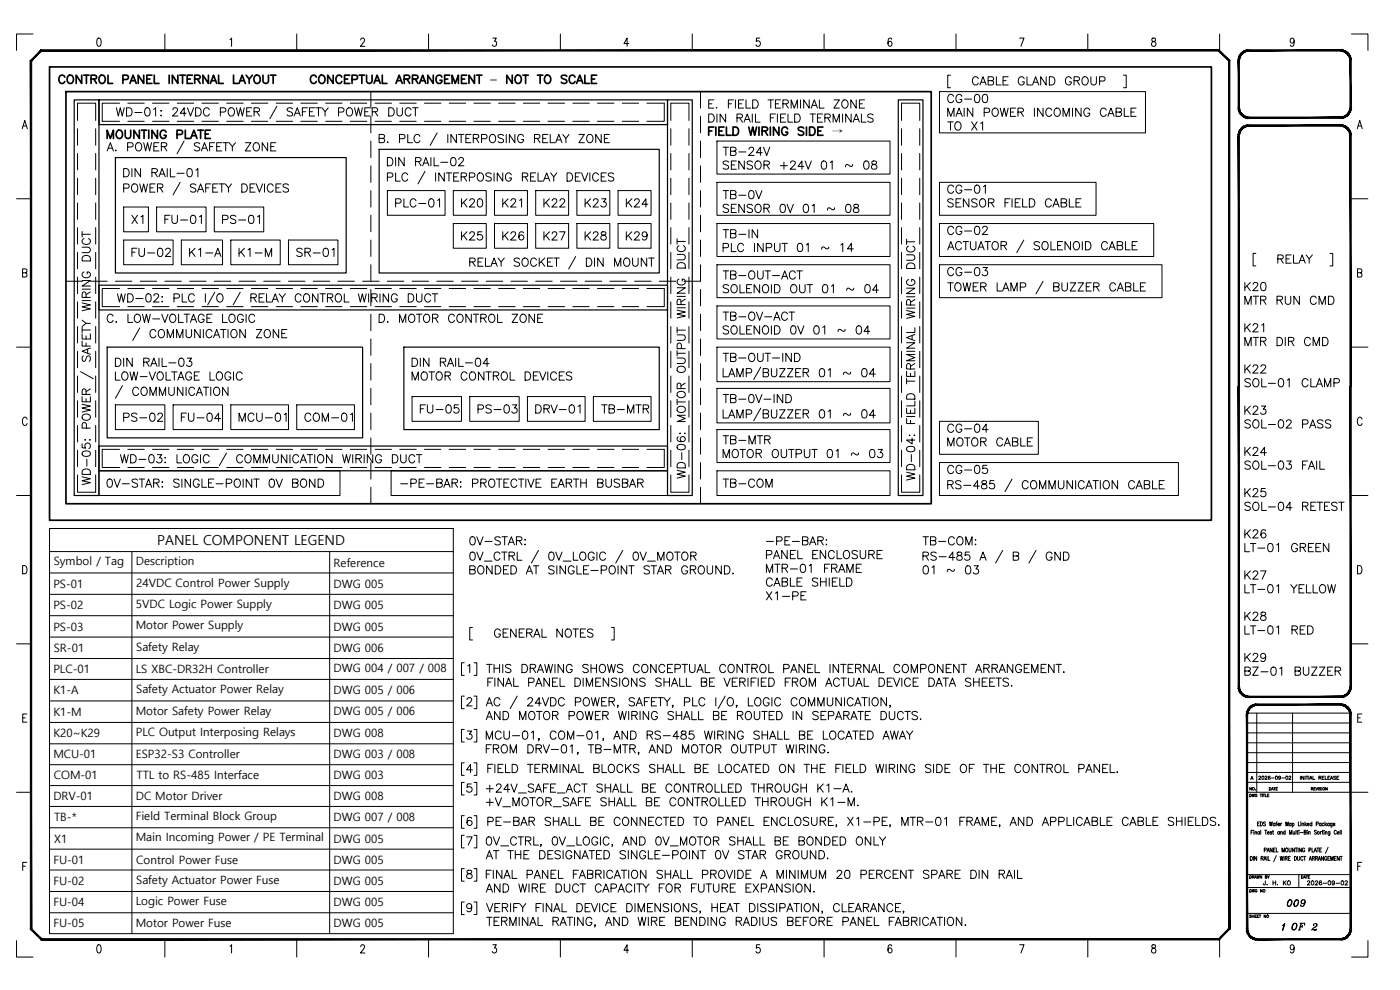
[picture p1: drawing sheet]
<svg xmlns="http://www.w3.org/2000/svg" width="420mm" height="297mm" viewBox="0 0 420 297" stroke-linecap="round" stroke-linejoin="round" font-family="sans-serif">
<defs><g id="words">
<g font-size="5.7">
<text x="211.3" y="33.5">E. FIELD TERMINAL ZONE</text>
<text x="211.3" y="42">FIELD WIRING SIDE</text>
<text x="211.3" y="37.7">DIN RAIL FIELD TERMINALS</text>
<text x="31" y="42.7">MOUNTING PLATE</text>
<text x="117.5" y="63.5">PLC-01</text>
<text x="137.2" y="63.5">K20</text>
<text x="149.6" y="63.5">K21</text>
<text x="161.9" y="63.5">K22</text>
<text x="174.3" y="63.5">K23</text>
<text x="186.6" y="63.5">K24</text>
<text x="38.5" y="68.4">X1</text>
<text x="48.3" y="68.4">FU-01</text>
<text x="65.6" y="68.4">PS-01</text>
<text x="137.2" y="73.4">K25</text>
<text x="149.6" y="73.4">K26</text>
<text x="161.9" y="73.4">K27</text>
<text x="174.3" y="73.4">K28</text>
<text x="186.6" y="73.4">K29</text>
<text x="38.5" y="78.3">FU-02</text>
<text x="55.7" y="78.3">K1-A</text>
<text x="70.6" y="78.3">K1-M</text>
<text x="87.8" y="78.3">SR-01</text>
<text x="112.5" y="98.1">D. MOTOR CONTROL ZONE</text>
<text x="124.9" y="125.2">FU-05</text>
<text x="142.2" y="125.2">PS-03</text>
<text x="159.5" y="125.2">DRV-01</text>
<text x="179.2" y="125.2">TB-MTR</text>
<text x="36" y="127.7">PS-02</text>
<text x="53.3" y="127.7">FU-04</text>
<text x="70.6" y="127.7">MCU-01</text>
<text x="90.3" y="127.7">COM-01</text>
<text x="215.9" y="147.5">TB-COM</text>
</g>
<g font-size="4.9">
<text x="385.2" y="273">009</text>
<text x="386.6" y="280.1">OF</text>
</g>
<text font-size="4.1" x="47.2" y="163.5">PANEL COMPONENT LEGEND</text>
<g font-size="3.5">
<text x="147.2" y="25">–</text>
<text x="373.9" y="238.1">NO.</text>
</g>
<g font-size="3.4">
<text x="249.7" y="40.6">→</text>
<text x="16.1" y="169.6">Symbol / Tag</text>
<text x="40.8" y="169.6">Description</text>
<text x="100.1" y="170">Reference</text>
<text x="16" y="176.4">PS-01</text>
<text x="40.9" y="176">24VDC Control Power Supply</text>
<text x="100.1" y="176.4">DWG 005</text>
<text x="16" y="182.8">PS-02</text>
<text x="40.8" y="182.4">5VDC Logic Power Supply</text>
<text x="100.1" y="182.8">DWG 005</text>
<text x="16" y="189.2">PS-03</text>
<text x="40.8" y="188.8">Motor Power Supply</text>
<text x="100.1" y="189.2">DWG 005</text>
<text x="16.1" y="195.6">SR-01</text>
<text x="40.9" y="195.3">Safety Relay</text>
<text x="100.1" y="195.6">DWG 006</text>
<text x="16" y="202">PLC-01</text>
<text x="40.8" y="202">LS XBC-DR32H Controller</text>
<text x="100.1" y="201.8">DWG 004 / 007 / 008</text>
<text x="16" y="208.3">K1-A</text>
<text x="40.9" y="208">Safety Actuator Power Relay</text>
<text x="100.1" y="208.1">DWG 005 / 006</text>
<text x="16" y="214.8">K1-M</text>
<text x="40.8" y="214.4">Motor Safety Power Relay</text>
<text x="100.1" y="214.6">DWG 005 / 006</text>
<text x="16" y="221.2">K20~K29</text>
<text x="40.8" y="220.8">PLC Output Interposing Relays</text>
<text x="100.1" y="221.2">DWG 008</text>
<text x="16" y="227.5">MCU-01</text>
<text x="40.8" y="227.6">ESP32-S3 Controller</text>
<text x="100.1" y="227.3">DWG 003 / 008</text>
<text x="16.2" y="233.8">COM-01</text>
<text x="41" y="233.9">TTL to RS-485 Interface</text>
<text x="100.1" y="233.8">DWG 003</text>
<text x="16" y="240.1">DRV-01</text>
<text x="40.8" y="240.1">DC Motor Driver</text>
<text x="100.1" y="240.1">DWG 008</text>
<text x="16.3" y="246.4">TB-*</text>
<text x="40.8" y="246.1">Field Terminal Block Group</text>
<text x="100.1" y="246.2">DWG 007 / 008</text>
<text x="16.3" y="252.8">X1</text>
<text x="40.8" y="252.4">Main Incoming Power / PE Terminal</text>
<text x="100.1" y="252.8">DWG 005</text>
<text x="16" y="259.1">FU-01</text>
<text x="40.9" y="259.2">Control Power Fuse</text>
<text x="100.1" y="259.1">DWG 005</text>
<text x="16" y="265.5">FU-02</text>
<text x="40.9" y="265.2">Safety Actuator Power Fuse</text>
<text x="100.1" y="265.5">DWG 005</text>
<text x="16" y="271.9">FU-04</text>
<text x="40.8" y="271.5">Logic Power Fuse</text>
<text x="100.1" y="271.9">DWG 005</text>
<text x="16" y="278.2">FU-05</text>
<text x="40.8" y="278.2">Motor Power Fuse</text>
<text x="100.1" y="278.2">DWG 005</text>
</g>
</g></defs>
<!-- layer: Title blocks -->
<g fill="none" stroke="#000" stroke-width=".3">
<path d="M9.9 10.2h-4.9v4.9M29.3 11.5l.5-.1a1.61 1.61 0 0 1 0 2.5h-.2a1.79 1.79 0 0 1-.3-2.4zM49.5 10.2v4.9M69 11.9l.5-.5v2.5M89.1 10.2v4.9M108.3 12l.3-.6h.4l.4 .5-.3 .8-.9 1.2h1.3M128.6 10.2v4.9M147.9 11.4h1.1l-.6 1a.72 .72 0 0 1 .6 1.1 .72 .72 0 0 1-1.2-.1M168.2 10.2v4.9M188.7 13.1h-1.4l.9-1.7v2.5M207.8 10.2v4.9M228 11.4h-.9l-.1 1.1a.76 .76 0 0 1 1 .1 .76 .76 0 0 1 0 1 .76 .76 0 0 1-1 .1l-.1-.3"/>
<path d="M247.3 10.2v4.9M267.6 11.8l-.5-.4a1.47 1.47 0 0 0 .1 2.5 .74 .74 0 0 0 .5-.9 .74 .74 0 0 0-.9-.5l-.3 .6M286.9 10.2v4.9M306 11.4h1.3l-.9 2.5M326.5 10.2v4.9M345.8 11.5v.7a.91 .91 0 0 1 1 .6 .91 .91 0 0 1-.4 1.1 .78 .78 0 0 1-.9-.8 .78 .78 0 0 1 1-.7l.2-.2a.53 .53 0 0 0-.3-.8zM366 10.2v4.9M388.4 12.2l-.3 .6a.69 .69 0 0 1-.9-.6 .69 .69 0 0 1 .9-.7l.3 .7a1.17 1.17 0 0 1-.7 1.7l-.4-.4M405.6 10.2h4.9v4.9M6.7 38.6l.7-2.5 .8 2.5M7 37.8h.9M407.3 38.6l.8-2.5 .7 2.5"/>
<path d="M407.6 37.8h.9M5 59.6h4.3M405.6 59.6h4.9M6.8 81.8l1.1-.1 .2-.3-.2-.6-1.1-.1v2.4h.8l.4-.2 .1-.6-.5-.5M407.4 81.8l1.1-.1 .2-.3-.2-.6-1.1-.1v2.4h.8l.4-.2 .1-.6-.5-.5M5 104.2h4.3M405.6 104.2h4.9M8.1 125.8a.72 .72 0 0 0-.9-.6 .72 .72 0 0 0-.5 .9v.6a.72 .72 0 0 0 .5 .9 .72 .72 0 0 0 .9-.5M408.8 125.8a.73 .73 0 0 0-.9-.6 .73 .73 0 0 0-.5 .9v.6a.73 .73 0 0 0 .5 .9 .73 .73 0 0 0 .9-.5M5 148.7h4.3M405.6 148.7h4.9M6.8 169.7a1.31 1.31 0 0 1 1.3 .8 1.31 1.31 0 0 1-.4 1.6l-.9 .1z"/>
<path d="M407.4 169.7a1.32 1.32 0 0 1 1.4 .8 1.32 1.32 0 0 1-.4 1.6l-1 .1zM5 193.2h4.3M405.6 193.2h4.9M6.8 215.4h.8M8.1 214.2h-1.3v2.5h1.3M407.5 215.4h.7M408.7 214.2h-1.2v2.5h1.2M5 237.7h4.3M405.6 237.7h4.9M6.8 259.9h.8M8.1 258.7h-1.3v2.5M407.5 259.9h.7"/>
<path d="M408.7 258.7h-1.2v2.5M5 282.2v5h4.9M29.3 283.6l.5-.1a1.61 1.61 0 0 1 0 2.4h-.2a1.79 1.79 0 0 1-.3-2.3zM49.5 281.8v5.4M69 283.9l.5-.4v2.4M89.1 281.8v5.4M108.3 284l.3-.5h.4l.4 .4-.3 .8-.9 1.2h1.3M128.6 281.8v5.4M147.9 283.5h1.1l-.6 .9a.72 .72 0 0 1 .6 1.1 .72 .72 0 0 1-1.2 0M168.2 281.8v5.4M188.7 285.1h-1.4l.9-1.6v2.4M207.8 281.8v5.4"/>
<path d="M228 283.5h-.9l-.1 1a.76 .76 0 0 1 1 .1 .76 .76 0 0 1 0 1 .76 .76 0 0 1-1 .1l-.1-.2M247.3 281.8v5.4M267.6 283.8l-.5-.3a1.47 1.47 0 0 0 .1 2.4 .74 .74 0 0 0 .5-.9 .74 .74 0 0 0-.9-.5l-.3 .6M286.9 281.8v5.4M306 283.5h1.3l-.9 2.4M326.5 281.8v5.4M345.8 283.6v.7a.91 .91 0 0 1 1 .5 .91 .91 0 0 1-.4 1.1 .78 .78 0 0 1-.9-.8 .78 .78 0 0 1 1-.7l.2-.1a.53 .53 0 0 0-.3-.8zM366 281.6v5.6M388.4 284.3l-.3 .6a.69 .69 0 0 1-.9-.7 .69 .69 0 0 1 .9-.6l.3 .7a1.17 1.17 0 0 1-.7 1.6l-.4-.3M410.5 282.2v5h-4.9"/>
</g>
<!-- layer: TITLE -->
<g fill="none" stroke="#000" stroke-width=".3">
<path d="M368.9 18.2v17.4M374.3 219.9h31M374.3 216.9h31M374.3 214h31M377.2 214v23.7M387.9 214v23.7M374.3 237.7h31M374.3 234.7h31M374.3 231.8h31M374.3 228.8h31M374.3 225.8h31M374.3 222.9h31"/>
<path d="M379 238.3h.6M379.3 238.3v.7M379.7 238.3v.7h.5M380.4 238.6h.3M380.9 238.3h-.5v.7h.5M380.9 236.3l.5 .1-.1 .6-.4 .1zM381.6 237.1l.3-.8 .3 .8M381.7 236.8h.4M382.3 236.3h.5M382.5 236.3v.8M383 236.7h.3M383.4 236.3h-.4v.8h.4"/>
<path d="M393.5 236.7l.5-.1v-.3h-.5v.8M393.8 236.7l.2 .4M394.3 236.7h.3M394.8 236.3h-.5v.8h.5M394.9 236.3l.3 .8 .3-.8M395.7 236.3v.8M396.5 236.4h-.6l.6 .6h-.6M396.7 236.3v.8M398.3 236.3v.8l-.5-.8v.8M368.9 254.7v24M375.2 257a.59 .59 0 0 1 .7 .5 .59 .59 0 0 1-.7 .6zM375.5 249.7h.3"/>
<path d="M376.1 249.1h-.6v1.2M376.2 257v1.1M376.2 249.2h.1M376.3 249.6v.7M376.6 249.7l.5-.1v.7M376.6 249.5v.8M377.2 257v1.1l-.7-1.1v1.1M377.4 247.2h.3M378 246.6h-.6v1.2h.6M378 249.7a.33 .33 0 0 0-.5 0 .33 .33 0 0 0 0 .4 .33 .33 0 0 0 .5 0M378 249.5v.8M378.3 246.6a.6 .6 0 0 1 .6 .6 .6 .6 0 0 1-.6 .6z"/>
<path d="M378.4 249.1v1.2M378.5 257.5h.5v-.5h-.5v1.1M378.8 257.5l.3 .6M379.3 258.1l.4-1.1 .3 1.1M379.4 255.1l.6-.1v-.5l-.6-.1v1.2M379.4 257.7h.5M379.5 249.1h.7M379.8 246.8l-.2-.2-.5 .2 .7 .7-.2 .3-.5-.2M379.9 249.1v1.2M380.2 255.6l.4-1.2 .4 1.2M380.2 257v1.1M380.4 249.8h.5v-.2a.33 .33 0 0 0-.5 .1 .33 .33 0 0 0 .1 .4 .33 .33 0 0 0 .4 0"/>
<path d="M380.4 255.2h.4M380.6 257v1.1h.5M381 246.6l.2 1.2 .2-1.2 .2 1.2 .3-1.2M381.7 249.7l-.2-.2-.3 .2 .4 .3v.2l-.4-.1M381.8 254.4v1.2l-.6-1.2v1.2M381.9 249.5h.3M382 249.1v1l.3 .2M382.2 255h.4M382.6 247.2a.33 .33 0 0 0-.4 0 .33 .33 0 0 0 0 .4 .33 .33 0 0 0 .4 0M382.6 247v.8M382.8 254.4h-.6v1.2h.6M382.9 247h.3"/>
<path d="M383 254.4v1.2h.6M383 256.7l-.8 1.8M383.3 246.6l-.3 .2v1M383.5 247.3h.5l-.1-.2a.33 .33 0 0 0-.4 .3 .33 .33 0 0 0 .5 .2M384 249.7a.33 .33 0 0 0-.5 0 .33 .33 0 0 0 0 .4 .33 .33 0 0 0 .5 0M384 249.5v.8M384.2 257l.2 1.1 .2-1.1 .3 1.1 .2-1.1M384.3 249.7l.5-.1v.7M384.3 249.5v.8M384.4 247v.8M384.7 247l-.3 .3M384.8 255.6v-1.2l.3 1.2 .4-1.2v1.2"/>
<path d="M385.3 257v1.1M385.7 249.7l-.1-.1a.34 .34 0 0 0-.5 .3 .34 .34 0 0 0 .6 .2M385.7 249.1v1.2M385.7 257.5h.6v-.5h-.6v1.1M385.9 247.8v-1.2l.4 1.2 .3-1.2v1.2M386 254.5l.1-.1a.56 .56 0 0 1 .5 .6 .56 .56 0 0 1-.6 .6l-.2-.4zM386 257.5l.3 .6M386.7 257.5h.3M386.8 254.4v.9l.3 .3 .4-.3v-.9M387 250.3v-1.2l.4 1.2 .3-1.2v1.2M387.3 257h-.6v1.1h.6M387.5 247.2a.33 .33 0 0 0-.5 0 .33 .33 0 0 0 0 .4 .33 .33 0 0 0 .5 0"/>
<path d="M387.5 247v.8M387.8 247.2l.1-.1a.33 .33 0 0 1 .5 .3 .33 .33 0 0 1-.6 .2M387.8 247v1.2M388.1 249.5v.7l.5-.1M388.5 254.4v1.2l-.7-1.2v1.2M388.5 257a.59 .59 0 0 1 .6 .5 .59 .59 0 0 1-.6 .6zM388.6 249.5v.8M388.7 254.4h.6M388.9 249.1v1.2M389 254.4v1.2M389.2 249.5h.3M389.3 249.1v1l.3 .2"/>
<path d="M389.4 257v.8l.3 .3 .3-.1v-1M389.6 254.4v1.2M389.6 246.6v1.2h.6M389.8 249.2h.1M389.9 249.6v.7M390.2 249.8h.8M390.4 246.6h.1M390.4 247.1v.7M390.6 254.4v1.2l-.7-1.2v1.2M390.8 247.2l.4-.1 .1 .7M390.8 247v.8M391 257.2a.35 .35 0 0 0-.4-.2 .35 .35 0 0 0-.2 .4v.3a.35 .35 0 0 0 .2 .4 .35 .35 0 0 0 .4-.3"/>
<path d="M391.2 257h.7M391.4 249.7l.5-.1v-.4l-.5-.1v1.2l.5-.1 .1-.3-.2-.2M391.5 254.7a.35 .35 0 0 0-.4-.3 .35 .35 0 0 0-.2 .5v.3a.35 .35 0 0 0 .3 .4 .35 .35 0 0 0 .3-.4h-.2M391.5 257v1.1M391.6 246.6v1.2M391.8 247.3l.3 .5M392.1 247l-.5 .6M392.3 249.2h.1M392.3 249.6v.7M392.4 247.3h.5v-.2a.33 .33 0 0 0-.5 .1 .33 .33 0 0 0 .1 .4 .33 .33 0 0 0 .4 0M392.7 249.7l.5-.1v.7M392.7 249.5v.8"/>
<path d="M392.8 255.1l.5-.1 .1-.5-.6-.1v1.2M392.9 258.1l.4-1.1 .3 1.1M393 257.7h.5M393.7 247.2l-.1-.1a.33 .33 0 0 0-.4 .3 .33 .33 0 0 0 .5 .2M393.7 246.6v1.2M393.7 254.4v1.2h.6M393.9 257.5h.5v-.4l-.5-.1v1.1M394.2 257.5l.3 .6M394.4 255.6l.3-1.2 .4 1.2M394.5 255.2h.5M394.8 257.5h.5v-.5h-.5v1.1M395 247.2l.6-.1v-.5h-.6v1.2"/>
<path d="M395.1 249.3l-.5-.1-.1 .3 .5 .3 .1 .3-.2 .2-.4-.2M395.1 257.5l.3 .6M395.2 254.4h.6M395.5 254.4v1.2M395.6 258.1l.4-1.1 .3 1.1M395.7 257.7h.5M396.1 255h.3M396.3 249.5v.8M396.5 247.2a.33 .33 0 0 0-.5 0 .33 .33 0 0 0 0 .4 .33 .33 0 0 0 .5 0M396.5 247v.8M396.6 249.5l-.3 .3M396.6 254.4h-.5v1.2h.5"/>
<path d="M396.8 249.5h.3M396.9 249.1v1l.2 .2M397.2 257v1.1l-.6-1.1v1.1M397.3 247.2l-.1-.1a.33 .33 0 0 0-.4 .3 .33 .33 0 0 0 .5 .2M397.3 249.2h.1M397.4 249.6v.7M397.6 246.6v1.2M397.8 249.7l.4-.1 .1 .7M397.8 249.5v.8M397.8 247.3l.4 .5M398.1 247l-.5 .6M398.2 257.2a.35 .35 0 0 0-.4-.2 .35 .35 0 0 0-.3 .4v.3a.36 .36 0 0 0 .4 .4 .36 .36 0 0 0 .3-.4h-.2"/>
<path d="M398.5 257.5h.4M398.6 254.2l-.8 1.8M398.9 247.2l-.1-.1a.34 .34 0 0 0-.4 .3 .34 .34 0 0 0 .5 .2M398.9 247v.8M399.1 257h-.6v1.1h.6M399.1 249.5v1.1h-.4M399.1 249.7a.33 .33 0 0 0-.4 0 .33 .33 0 0 0 0 .4 .33 .33 0 0 0 .4 0M399.4 258.1v-1.1l.3 1.1 .4-1.1v1.1M399.8 247v.9l-.1 .2h-.3M399.8 247.2a.33 .33 0 0 0-.5 0 .33 .33 0 0 0 0 .4 .33 .33 0 0 0 .5 0M400.1 247.3h.5l-.1-.2a.33 .33 0 0 0-.4 .3 .33 .33 0 0 0 .5 .2M400.5 257.5h.3"/>
<path d="M401 257h-.5v1.1h.5M401.1 249.4a.36 .36 0 0 0-.5-.3 .36 .36 0 0 0-.2 .5v.2a.36 .36 0 0 0 .2 .5 .36 .36 0 0 0 .5-.3M401.3 249.8h.6l-.1-.2a.33 .33 0 0 0-.4 .1 .33 .33 0 0 0 0 .4 .33 .33 0 0 0 .5 0M401.9 257v1.1l-.6-1.1v1.1M402.2 257h.6M402.2 249.1v1.2M402.5 257v1.1M402.6 249.1v1.2M374.3 274.1h31M374.3 266.3h31M374.3 262.4h31M375.1 262.7a.43 .43 0 0 1 .4 .2 .43 .43 0 0 1 0 .5l-.4 .1z"/>
<path d="M375.1 266.9l.4 .1a.43 .43 0 0 1 0 .5 .43 .43 0 0 1-.4 .2zM375.5 274.6h-.5l.5 .4v.3l-.5-.1M375.8 266.9l.1 .8 .2-.8 .2 .8 .2-.8M375.8 274.5v.8M375.8 274.9h.5M375.8 263.1l.6-.2-.6-.2v.8M376.1 263.1l.3 .4M376.3 274.5v.8M376.5 263.5l.3-.8 .3 .8M376.6 274.9h.3M376.6 263.3h.4M377.1 274.5h-.5v.8h.5"/>
<path d="M377.2 262.7l.2 .8 .2-.8 .1 .8 .2-.8M377.2 267.1a.29 .29 0 0 0-.3-.2 .29 .29 0 0 0-.2 .3v.2a.29 .29 0 0 0 .3 .3 .29 .29 0 0 0 .2-.3h-.2M377.3 274.9h.3M377.8 274.5h-.5v.8h.5M377.9 274.5h.5M378.1 274.5v.8M378.7 262.7v.8l-.6-.8v.8M378.8 266.9v.8l-.5-.8v.8M379.7 263.1l.6-.2-.6-.2v.8l.5-.1-.1-.3M379.7 264.3v1.1l-.3 .1-.3-.4M379.9 274.5v.8l-.5-.8v.8M380.3 265.4h.1"/>
<path d="M380.4 262.7l.3 .8M381 262.7l-.3 .4M382 264.3v1.2M382 264.9h.8M382.8 264.3v1.2M383.4 265.4h.1M384.8 277.7l.8-.6-.6 2M385.2 264.3v1.2M385.4 277.5l-.5 1.6M385.5 264.8l.5 .7M385.6 277.1l-.8 2M386 264.3l-.8 .8"/>
<path d="M389.8 262.4v3.9M390.6 262.7l.4 .1v.7h-.4zM391.3 263.5l.2-.8 .3 .8M391.4 263.3h.3M391.9 262.7h.5M392.2 262.7v.8M392.4 264.6l.2-.3 .5 .2-.8 1h.8M392.6 263.1h.3M393.1 262.7h-.5v.8h.5M394 278.8l.8 .3 .3-.4-.3 .3-1-.1M394.2 277.5v.1a.53 .53 0 0 1 .6-.5 .53 .53 0 0 1 .4 .7l-1.2 .7-.3 .6M394.7 264.6l.3-.3 .4 .2-.7 1h.8"/>
<path d="M394.9 277.1l.3 .5-.9 .8M396.6 264.5v-.2a.54 .54 0 0 0-.8 .6 .54 .54 0 0 0 .8 .4 .39 .39 0 0 0-.2-.5 .39 .39 0 0 0-.5 .3M397.1 265h1.1M398.7 264.3a.57 .57 0 0 1 .7 .6 .57 .57 0 0 1-.7 .6l-.1-.5zM400.5 264.7a.38 .38 0 0 1-.5 .3 .38 .38 0 0 1-.2-.6 .38 .38 0 0 1 .6 .1l-.1 1-.5-.2M401 265h1M403.7 264.6l.2-.3 .5 .2-.8 1h.9"/>
<circle cx="397.3" cy="236.6" r=".35"/>
<circle cx="395.7" cy="249.9" r=".37"/>
<circle cx="379.3" cy="267.2" r=".35"/>
<circle cx="380.4" cy="274.9" r=".36"/>
<circle cx="386.8" cy="264.8" r=".57"/>
<circle cx="393.9" cy="264.8" r=".56"/>
<circle cx="402.9" cy="264.8" r=".56"/>
</g>
<g fill="#000" stroke="#000" stroke-width=".3">
<path d="M371.6 18.2l.4 14v-14zM371.6 18.2l.4 14h-.4z"/>
<path d="M374.4 15l.5-.1v.4zM374.4 15v.4l.5-.1zM373.9 15.1l.5-.1v.4zM373.9 15.1l.1 .4 .4-.1zM373.4 15.3l.5-.2 .1 .4zM373.4 15.3l.2 .3 .4-.1zM372.9 15.6l.5-.3 .2 .3zM372.9 15.6l.3 .3 .4-.3zM372.6 15.9l.3-.3 .3 .3zM372.6 15.9l.2 .3 .4-.3zM372.6 15.9l.2 .3-.6 .1zM372.2 16.3l.3 .2 .3-.3zM372.2 16.3l.3 .2-.6 .2zM371.9 16.7l.4 .2 .2-.4zM371.9 16.7l.4 .2-.5 .3zM371.8 17.2l.3 .1 .2-.4zM371.8 17.2l.3 .1-.5 .4zM371.6 17.7l.4 .1 .1-.5zM371.6 17.7l.4 .1-.4 .4zM372 17.8l-.4 .4h.4z"/>
<path d="M374.9 15.3h27.3v-.4zM374.9 14.9h27.3l-27.3 .4z"/>
<path d="M405.1 18.2l.4 14v-14zM405.1 18.2l.4 14h-.4z"/>
<path d="M405.5 17.7v.5h-.4zM405.1 17.8v.4l.4-.5zM405.3 17.2l.2 .5-.4 .1zM405 17.3l.1 .5 .2-.6zM405.2 16.7l.1 .5-.3 .1zM404.8 16.9l.2 .4 .2-.6zM404.9 16.3l.3 .4-.4 .2zM404.6 16.5l.2 .4 .1-.6zM404.5 15.9l.4 .4-.3 .2zM404.5 15.9l-.2 .3 .3 .3zM404.2 15.6l.3 .3-.2 .3zM404.2 15.6l-.3 .3 .4 .3zM403.7 15.3l.5 .3-.3 .3zM403.7 15.3l-.2 .3 .4 .3zM403.2 15.1l.5 .2-.2 .3zM403.2 15.1l-.1 .4 .4 .1zM402.7 15l.5 .1-.1 .4zM402.7 15v.4l.4 .1zM402.2 14.9l.5 .1v.4zM402.2 14.9v.4l.5 .1z"/>
<path d="M371.6 32.2h.4l-.4 .5zM372 32.2l-.4 .5h.4zM371.6 32.7h.4l-.2 .5zM372 32.7l-.2 .5 .3-.1zM371.8 33.2l.3-.1-.2 .6zM372.1 33.1l-.2 .6 .4-.2zM371.9 33.7l.4-.2-.1 .7zM372.3 33.5l-.1 .7 .3-.3zM372.2 34.2l.3-.3 .1 .7zM372.5 33.9l.1 .7 .2-.3zM372.6 34.6l.2-.3 .1 .6zM372.8 34.3l.1 .6 .3-.3zM373.2 34.6l.2 .6-.5-.3zM373.2 34.6l.2 .6 .2-.4zM373.6 34.8l.3 .6-.5-.2zM373.6 34.8l.3 .6 .1-.4zM374 35l.4 .5-.5-.1zM374 35l.4 .5v-.4zM374.4 35.1l.5 .4h-.5zM374.4 35.1l.5 .4v-.4z"/>
<path d="M374.4 37.5h.5v.4zM374.4 37.5v.4h.5zM373.9 37.6l.5-.1v.4zM373.9 37.6l.1 .4 .4-.1zM373.4 37.8l.5-.2 .1 .4zM373.4 37.8l.2 .4 .4-.2zM372.9 38.1l.5-.3 .2 .4zM372.9 38.1l.3 .3 .4-.2zM372.6 38.4l.3-.3 .3 .3zM372.6 38.4l.2 .3 .4-.3zM372.6 38.4l.2 .3-.6 .1zM372.2 38.8l.3 .2 .3-.3zM372.2 38.8l.3 .2-.6 .3zM371.9 39.3l.4 .1 .2-.4zM371.9 39.3l.4 .1-.5 .3zM371.8 39.7l.3 .2 .2-.5zM371.8 39.7l.3 .2-.5 .4zM371.6 40.3h.4l.1-.4zM371.6 40.3h.4l-.4 .5zM372 40.3l-.4 .5h.4z"/>
<path d="M374.9 35.5h27.3v-.4zM374.9 35.1h27.3l-27.3 .4z"/>
<path d="M374.9 37.9h27.3v-.4zM374.9 37.5h27.3l-27.3 .4z"/>
<path d="M402.2 35.1l.5 .4h-.5zM402.2 35.1l.5 .4v-.4zM402.7 35.1l.5 .3-.5 .1zM402.7 35.1l.5 .3-.1-.4zM403.1 35l.6 .2-.5 .2zM403.1 35l.6 .2-.2-.4zM403.5 34.8l.7 .1-.5 .3zM403.5 34.8l.7 .1-.3-.3zM403.9 34.6h.6l-.3 .3zM403.9 34.6h.6l-.2-.3zM404.3 34.3l.6-.1-.4 .4zM404.6 33.9l-.3 .4 .6-.1zM404.6 33.9l.6-.2-.3 .5zM404.8 33.5l-.2 .4 .6-.2zM404.8 33.5l.5-.3-.1 .5zM405 33.1l-.2 .4 .5-.3zM405 33.1l.5-.4-.2 .5zM405.1 32.7l-.1 .4 .5-.4zM405.5 32.2v.5h-.4zM405.1 32.2v.5l.4-.5z"/>
<path d="M371.6 40.8l.4 75.2v-75.2zM371.6 40.8l.4 75.2h-.4z"/>
<path d="M405.1 40.8l.4 75.2v-75.2zM405.1 40.8l.4 75.2h-.4z"/>
<path d="M405.5 40.3v.5h-.4zM405.1 40.3v.5l.4-.5zM405.3 39.7l.2 .6h-.4zM405 39.9l.1 .4 .2-.6zM405.2 39.3l.1 .4-.3 .2zM404.8 39.4l.2 .5 .2-.6zM404.9 38.8l.3 .5-.4 .1zM404.6 39l.2 .4 .1-.6zM404.5 38.4l.4 .4-.3 .2zM404.3 38.7l.3 .3-.1-.6zM404.2 38.1l.3 .3-.2 .3zM404.2 38.1l-.3 .3 .4 .3zM403.7 37.8l.5 .3-.3 .3zM403.7 37.8l-.2 .4 .4 .2zM403.2 37.6l.5 .2-.2 .4zM403.2 37.6l-.1 .4 .4 .2zM402.7 37.5l.5 .1-.1 .4zM402.7 37.5v.4l.4 .1zM402.2 37.5h.5v.4zM402.2 37.5v.4h.5z"/>
<path d="M371.6 116l.4 90v-90zM371.6 116l.4 90h-.4z"/>
<path d="M405.1 116l.4 90v-90zM405.1 116l.4 90h-.4z"/>
<path d="M371.6 206h.4l-.4 .5zM372 206l-.4 .5 .4-.1zM371.6 206.5l.4-.1-.2 .6zM372 206.4l-.2 .6 .3-.1zM371.8 207l.3-.1-.2 .6zM372.1 206.9l-.2 .6 .4-.2zM371.9 207.5l.4-.2-.1 .6zM372.3 207.3l-.1 .6 .3-.2zM372.2 207.9l.3-.2 .1 .6zM372.5 207.7l.1 .6 .2-.3zM372.6 208.3l.2-.3 .1 .7zM372.8 208l.1 .7 .3-.4zM373.2 208.3l.2 .6-.5-.2zM373.2 208.3l.2 .6 .2-.3zM373.6 208.6l.3 .5-.5-.2zM373.6 208.6l.3 .5 .1-.4zM374 208.7l.4 .5-.5-.1zM374 208.7l.4 .5v-.4zM374.4 208.8l.5 .5-.5-.1zM374.4 208.8l.5 .5v-.4z"/>
<path d="M374.1 214.5l.3 64.2v-64.2zM374.1 214.5l.3 64.2h-.3z"/>
<path d="M374.9 208.9v.4l27.3-.4zM374.9 209.3l27.3-.4v.4z"/>
<path d="M377.4 211.2v.4l24.8-.4zM377.4 211.6l24.8-.4v.4z"/>
<path d="M376.8 211.3l.6-.1v.4zM376.8 211.3l.1 .3h.5zM376.4 211.4l.4-.1 .1 .3zM376.4 211.4l.1 .3 .4-.1zM375.9 211.6l.5-.2 .1 .3zM375.9 211.6l.1 .3 .5-.2zM375.4 211.9l.5-.3 .1 .3zM375.4 211.9l.3 .3 .3-.3zM375 212.2l.4-.3 .3 .3zM375 212.2l.3 .3 .4-.3zM375 212.2l.3 .3-.6 .1zM374.7 212.6l.3 .2 .3-.3zM374.7 212.6l.3 .2-.6 .2zM374.4 213l.4 .2 .2-.4zM374.4 213l.4 .2-.6 .3zM374.2 213.5l.4 .1 .2-.4zM374.2 213.5l.4 .1-.5 .4zM374.1 214l.4 .1 .1-.5zM374.1 214l.4 .1-.4 .4zM374.5 214.1l-.4 .4h.3z"/>
<path d="M402.2 208.9l.5 .3-.5 .1zM402.2 208.9l.5 .3v-.4zM402.7 208.8l.5 .3-.5 .1zM402.7 208.8l.5 .3-.1-.4zM403.1 208.7l.6 .2-.5 .2zM403.1 208.7l.6 .2-.2-.3zM403.5 208.6l.7 .1-.5 .2zM403.5 208.6l.7 .1-.3-.4zM403.9 208.3h.6l-.3 .4zM403.9 208.3h.6l-.2-.3zM404.3 208l.6-.1-.4 .4zM404.6 207.7l-.3 .3 .6-.1zM404.6 207.7l.6-.2-.3 .4zM404.8 207.3l-.2 .4 .6-.2zM404.8 207.3l.5-.3-.1 .5zM405 206.9l-.2 .4 .5-.3zM405 206.9l.5-.4-.2 .5zM405.1 206.4l-.1 .5 .5-.4zM405.5 206v.5l-.4-.1zM405.1 206v.4l.4-.4z"/>
<path d="M405.5 214v.5h-.4zM405.1 214.1v.4l.4-.5zM405.3 213.5l.2 .5-.4 .1zM405 213.6l.1 .5 .2-.6zM405.2 213l.1 .5-.3 .1zM404.8 213.2l.2 .4 .2-.6zM404.9 212.6l.3 .4-.4 .2zM404.6 212.8l.2 .4 .1-.6zM404.5 212.2l.4 .4-.3 .2zM404.5 212.2l-.2 .3 .3 .3zM404.2 211.9l.3 .3-.2 .3zM404.2 211.9l-.3 .3 .4 .3zM403.7 211.6l.5 .3-.3 .3zM403.7 211.6l-.2 .3 .4 .3zM403.2 211.4l.5 .2-.2 .3zM403.2 211.4l-.1 .3 .4 .2zM402.7 211.3l.5 .1-.1 .3zM402.7 211.3v.3l.4 .1zM402.2 211.2l.5 .1v.3zM402.2 211.2v.4h.5z"/>
<path d="M405.1 214.5l.4 64.2v-64.2zM405.1 214.5l.4 64.2h-.4z"/>
<path d="M368.7 18.3v260.4l.4 .1zM368.7 18.3l.4-.1v260.6zM365.7 15.3l3 3 .4-.1zM365.9 14.9l3.2 3.3-3.4-2.9zM12.5 15.3h353.2l.2-.4zM12.3 14.9h353.6l-353.4 .4zM12.3 14.9l-2.8 3.4 3-3zM9.1 18.2l3.2-3.3-2.8 3.4zM9.1 18.2l.4 260.5v-260.4zM9.1 18.2l.4 260.5-.4 .1zM9.1 278.8l3.4 2.8-3-2.9zM9.1 278.8l3.4 2.8-.2 .4zM12.5 281.6l-.2 .4 353.4-.4zM12.3 282l353.4-.4 .2 .4zM368.7 278.7l-3 2.9 .2 .4zM368.7 278.7l.4 .1-3.2 3.2z"/>
<path d="M374.1 278.7h.3l-.3 .5zM374.4 278.7l-.3 .5h.4zM374.1 279.2h.4l-.3 .6zM374.5 279.2l-.3 .6 .4-.2zM374.2 279.8l.4-.2-.2 .6zM374.6 279.6l-.2 .6 .4-.2zM374.4 280.2l.4-.2-.1 .7zM374.8 280l-.1 .7 .3-.3zM374.7 280.7l.3-.3v.7zM375 280.4v.7l.3-.3zM375 281.1l.3-.3 .1 .6zM375.3 280.8l.1 .6 .3-.3zM375.7 281.1l.2 .6-.5-.3zM375.7 281.1l.2 .6 .1-.4zM376 281.3l.4 .6-.5-.2zM376 281.3l.4 .6 .1-.4zM376.5 281.5l.3 .5-.4-.1zM376.5 281.5l.3 .5 .1-.4zM376.9 281.6l.5 .4h-.6zM376.9 281.6l.5 .4v-.4z"/>
<path d="M377.4 281.6v.4l24.8-.4zM377.4 282l24.8-.4v.4z"/>
<path d="M402.2 281.6l.5 .4h-.5zM402.2 281.6l.5 .4v-.4zM402.7 281.6l.5 .3-.5 .1zM402.7 281.6l.5 .3-.1-.4zM403.1 281.5l.6 .2-.5 .2zM403.1 281.5l.6 .2-.2-.4zM403.5 281.3l.7 .1-.5 .3zM403.5 281.3l.7 .1-.3-.3zM403.9 281.1h.6l-.3 .3zM403.9 281.1h.6l-.2-.3zM404.3 280.8l.6-.1-.4 .4zM404.6 280.4l-.3 .4 .6-.1zM404.6 280.4l.6-.2-.3 .5zM404.8 280l-.2 .4 .6-.2zM404.8 280l.5-.2-.1 .4zM405 279.6l-.2 .4 .5-.2zM405 279.6l.5-.4-.2 .6zM405.1 279.2l-.1 .4 .5-.4zM405.5 278.7v.5h-.4zM405.1 278.7v.5l.4-.5z"/>
</g>
<!-- layer: PANEL-OUTLINE -->
<g fill="none" stroke="#000" stroke-width=".51">
<path d="M14.9 20.1h348.7v136h-348.7zM19.5 23.1a.91 .91 0 0 0-1.1-.6 .91 .91 0 0 0-.7 1v.6a.91 .91 0 0 0 .7 .9 .91 .91 0 0 0 1.1-.6M19.8 27.5h259.7v123.6h-259.7zM20.6 22.7a1.24 1.24 0 0 1 1.5 .8 1.24 1.24 0 0 1-.8 1.5 1.3 1.3 0 0 1-1.2-.9 1.3 1.3 0 0 1 .5-1.4zM24.5 22.6v2.4l-1.6-2.4v2.4M25.1 22.6h1.6M25.9 22.6v2.4M27.3 23.7l1.5-.1 .2-.3-.1-.5-.5-.2h-1.1v2.4M28.2 23.7l.8 1.3M30.2 22.7a1.2 1.2 0 0 1 1.4 1 1.2 1.2 0 0 1-1.2 1.3 1.46 1.46 0 0 1-.2-2.3zM32.4 22.6v2.4h1.4M36.9 23.8h1a.65 .65 0 0 0 .7-.6 .65 .65 0 0 0-.7-.6h-1v2.4"/>
<path d="M39 25l.9-2.4 1 2.4M39.4 24.2h1.1M43.1 22.6v2.4l-1.6-2.4v2.4M44.1 23.7h.9M45.6 22.6h-1.5v2.4h1.5M46.3 22.6v2.4h1.4M50.8 22.6v2.4M53.4 22.6v2.4l-1.7-2.4v2.4M54 22.6h1.6M54.8 22.6v2.4M56.2 23.7h.9M57.7 22.6h-1.5v2.4h1.5"/>
<path d="M58.4 23.7l1.4-.1 .3-.6-.6-.4h-1.1v2.4M59.3 23.7l.8 1.3M62.6 22.6v2.4l-1.7-2.4v2.4M63.1 25l1-2.4 .9 2.4M63.5 24.2h1.2M65.6 22.6v2.4h1.4M70.1 22.6v2.4h1.4M71.7 25l1-2.4 .9 2.4M72.1 24.2h1.2M73.9 22.6l.9 1.1v1.3M75.7 22.6l-.9 1.1M76.7 22.7a1.24 1.24 0 0 1 1.5 .8 1.24 1.24 0 0 1-.8 1.5 1.31 1.31 0 0 1-1.2-.9 1.31 1.31 0 0 1 .5-1.4z"/>
<path d="M78.9 22.6v1.7a.83 .83 0 0 0 .8 .7 .83 .83 0 0 0 .9-.7v-1.7M81.2 22.6h1.6M82 22.6v2.4M94.9 23.1a.91 .91 0 0 0-1-.5 .91 .91 0 0 0-.7 .9v.6a.92 .92 0 0 0 .7 .9 .92 .92 0 0 0 1-.6M96.1 22.7a1.24 1.24 0 0 1 1.5 .8 1.24 1.24 0 0 1-.8 1.5 1.31 1.31 0 0 1-1.2-.9 1.31 1.31 0 0 1 .5-1.4zM100 22.6v2.4l-1.7-2.4v2.4M102.6 23.1a.9 .9 0 0 0-1-.6 .9 .9 0 0 0-.8 1v.6a.9 .9 0 0 0 .7 .9 .9 .9 0 0 0 1.1-.6M103.4 23.7h1M105 22.6h-1.6v2.4h1.6M105.6 23.8h1.1a.65 .65 0 0 0 .6-.6 .65 .65 0 0 0-.6-.6h-1.1v2.4M107.8 22.6h1.6M108.6 22.6v2.4"/>
<path d="M110 22.6v1.7a.83 .83 0 0 0 .8 .7 .83 .83 0 0 0 .9-.7v-1.7M112.3 25l.9-2.4 .9 2.4M112.6 24.2h1.2M114.7 22.6v2.4h1.4M118.8 25l1-2.4 .9 2.4M119.2 24.2h1.2M121.3 23.7l1.4-.1 .3-.6-.6-.4h-1.1v2.4M122.1 23.7l.9 1.3M123.8 23.7l1.4-.1 .2-.6-.6-.4h-1v2.4M124.6 23.7l.8 1.3M125.9 25l1-2.4 .9 2.4M126.3 24.2h1.1"/>
<path d="M130 22.6v2.4l-1.6-2.4v2.4M132.6 23.1a.9 .9 0 0 0-1-.6 .9 .9 0 0 0-.7 1v.6a.88 .88 0 0 0 .8 1 .88 .88 0 0 0 .9-1h-.6M133.4 23.7h1M135 22.6h-1.6v2.4h1.6M135.7 25v-2.4l.9 2.4 1-2.4v2.4M138.5 23.7h1M140 22.6h-1.5v2.4h1.5M142.4 22.6v2.4l-1.7-2.4v2.4M143 22.6h1.6M143.8 22.6v2.4M153.7 22.6v2.4l-1.6-2.4v2.4M155 22.7a1.24 1.24 0 0 1 1.5 .8 1.24 1.24 0 0 1-.8 1.5 1.3 1.3 0 0 1-1.2-.9 1.3 1.3 0 0 1 .5-1.4z"/>
<path d="M156.9 22.6h1.7M157.7 22.6v2.4M161.3 22.6h1.6M162.1 22.6v2.4M163.6 22.9a.92 .92 0 0 1 1.1-.3 .92 .92 0 0 1 .6 .9v.6a.94 .94 0 0 1-1 1 .94 .94 0 0 1-.9-1zM170.1 22.9a.94 .94 0 0 0-1.6 .2l.2 .4 1.3 .6 .1 .6a1.08 1.08 0 0 1-1.6 0M172.6 23.1a.9 .9 0 0 0-1-.6 .9 .9 0 0 0-.8 1v.6a.9 .9 0 0 0 .7 .9 .9 .9 0 0 0 1.1-.6M173 25l1-2.4 .9 2.4M173.4 24.2h1.2M175.5 22.6v2.4h1.4M177.5 23.7h1M179.1 22.6h-1.6v2.4h1.6"/>
</g>
<!-- layer: PANEL-ZONE -->
<g fill="none" stroke="#000" stroke-width=".3">
<path d="M111.3 27.5v4.9M111.3 34.9v5M210.2 34.9v5M111.3 42.3v5M111.3 49.8v4.9M111.3 57.2v4.9M210.2 42.3v5M210.2 49.8v4.9M210.2 57.2v4.9M111.3 64.6v4.9M111.3 72v5M111.3 79.4v5"/>
<path d="M210.2 64.6v4.9M210.2 72v5M210.2 79.4v5h-4.9M19.8 84.4h5M27.2 84.4h5M34.6 84.4h5M42.1 84.4h4.9M49.5 84.4h4.9M56.9 84.4h4.9M64.3 84.4h5M71.7 84.4h5M79.1 84.4h5"/>
<path d="M86.6 84.4h4.9M94 84.4h4.9M101.4 84.4h5M108.8 84.4h5M111.3 86.9v4.9M116.3 84.4h4.9M123.7 84.4h4.9M131.1 84.4h4.9M138.5 84.4h5M145.9 84.4h5M153.3 84.4h5M160.8 84.4h4.9"/>
<path d="M168.2 84.4h4.9M175.6 84.4h5M183 84.4h5M190.4 84.4h5M197.9 84.4h4.9M210.2 86.9v4.9M210.2 94.3v4.9M111.3 101.7v4.9M111.3 109.1v5M111.3 116.5v5M210.2 101.7v4.9M210.2 109.1v5"/>
<path d="M210.2 116.5v5M111.3 123.9v5M111.3 131.4v4.9M111.3 138.8v4.9M210.2 123.9v5M210.2 131.4v4.9M210.2 138.8v4.9M111.3 146.2v4.9M210.2 146.2v4.9"/>
</g>
<!-- layer: PANEL-TEXT -->
<g fill="none" stroke="#000" stroke-width=".3">
<path d="M34.9 32.3l.6 2.5 .6-2.5 .6 2.5 .6-2.5M38 32.3h.8a1.32 1.32 0 0 1 .9 1.3 1.32 1.32 0 0 1-.9 1.2h-.8zM40.5 33.8h2.1M43.8 32.5a.77 .77 0 0 1 1.1 .3 1.16 1.16 0 0 1 .1 1.4 1.16 1.16 0 0 1-1.2 .5 1.9 1.9 0 0 1 0-2.2zM46.1 32.8l.6-.5v2.5M48.2 33.3h.3zM48.2 34.7h.3zM51.9 32.9l.5-.6 .8 .3a.74 .74 0 0 1-.3 1l-1.1 1.2h1.6M55.9 34h-1.8l1.2-1.7v2.5M56.2 32.3l1 2.5 .9-2.5M58.7 32.3h.8a1.32 1.32 0 0 1 .9 1.3 1.32 1.32 0 0 1-.9 1.2h-.8zM62.8 32.9a.9 .9 0 0 0-1-.6 .9 .9 0 0 0-.7 1v.6a.9 .9 0 0 0 .7 .9 .9 .9 0 0 0 1-.6"/>
<path d="M66.1 33.6h1.1a.65 .65 0 0 0 .6-.6 .65 .65 0 0 0-.6-.7h-1.1v2.5M68.7 32.7a.91 .91 0 0 1 1.1-.3 .91 .91 0 0 1 .6 .9v.6a.94 .94 0 0 1-1 .9 .94 .94 0 0 1-.9-.9zM71 32.3l.6 2.5 .5-2.5 .6 2.5 .6-2.5M74 33.5h1M75.6 32.3h-1.6v2.5h1.6M76.2 33.5l1.5-.1 .2-.3-.1-.5-.5-.3h-1.1v2.5M77.1 33.5l.8 1.3M83.1 31.9l-2.1 3.7M87.8 32.7a.93 .93 0 0 0-.9-.4 .93 .93 0 0 0-.7 .6l.2 .4 1.2 .5a.59 .59 0 0 1 0 .9 1.16 1.16 0 0 1-1.4-.2M88.3 34.8l.9-2.5 1 2.5M88.6 34h1.2M90.7 33.5h1"/>
<path d="M92.3 32.3h-1.6v2.5M92.9 33.5h.9M94.4 32.3h-1.5v2.5h1.5M94.7 32.3h1.7M95.6 32.3v2.5M96.6 32.3l1 1.2v1.3M98.5 32.3l-.9 1.2M101.6 33.6h1a.65 .65 0 0 0 .7-.6 .65 .65 0 0 0-.7-.7h-1v2.5M104.2 32.7l.2-.2a1.18 1.18 0 0 1 1.4 .5 1.18 1.18 0 0 1-.2 1.5 .91 .91 0 0 1-1.1 .3 .91 .91 0 0 1-.6-.9zM106.4 32.3l.6 2.5 .6-2.5 .6 2.5 .6-2.5M109.5 33.5h.9M111 32.3h-1.5v2.5h1.5"/>
<path d="M111.7 33.5l1.4-.1 .3-.3-.2-.5-.4-.3h-1.1v2.5M112.5 33.5l.9 1.3M116.7 32.3h.8a1.32 1.32 0 0 1 .8 1.3 1.32 1.32 0 0 1-.8 1.2h-.8zM119.1 32.3v1.8a.82 .82 0 0 0 .8 .7 .82 .82 0 0 0 .9-.7v-1.8M123.4 32.9a.92 .92 0 0 0-1.1-.6 .92 .92 0 0 0-.7 1v.6a.91 .91 0 0 0 .7 .9 .91 .91 0 0 0 1.1-.6M123.8 32.3h1.7M124.7 32.3v2.5M131.2 39.9l-2.1 3.7M284.4 34.9v-2.5l1 2.5 .9-2.5v2.5M284.4 36.6h1.7M285.2 22.6h-.8v3.7h.8M285.2 36.6v2.4"/>
<path d="M286.2 28.9a.9 .9 0 0 0-1.1-.6 .9 .9 0 0 0-.7 1v.6a.9 .9 0 0 0 .8 .9 .9 .9 0 0 0 1-.6M286.9 34.9l.9-2.5 1 2.5M287 36.7a1.24 1.24 0 0 1 1.5 .8 1.24 1.24 0 0 1-.8 1.5 1.3 1.3 0 0 1-1.2-.9 1.3 1.3 0 0 1 .5-1.4zM287.2 34.1h1.2M288.7 28.9a.9 .9 0 0 0-1.1-.6 .9 .9 0 0 0-.7 1v.6a.88 .88 0 0 0 .9 .9 .88 .88 0 0 0 .9-.9h-.6M289.4 32.4v2.5M289.5 29.7h2.1M291.6 36.6l1.7 2.4M292 32.4v2.5l-1.7-2.5v2.5M292.8 28.4a.77 .77 0 0 1 1.1 .4 1.16 1.16 0 0 1 .2 1.4 1.16 1.16 0 0 1-1.3 .5 1.9 1.9 0 0 1 0-2.3zM293.3 36.6l-1.7 2.4M293.6 23.6a.92 .92 0 0 0-1-.6 .92 .92 0 0 0-.8 1 1.02 1.02 0 0 0 .4 1.3 1.02 1.02 0 0 0 1.3-.2l.1-.2"/>
<path d="M294.1 25.5l.9-2.5 1 2.5M294.3 37l.6-.4v2.4M294.4 24.7h1.2M295.1 28.4a.79 .79 0 0 1 1.2 .4l.1 .6a1.11 1.11 0 0 1-.7 1.4h-.2a1.56 1.56 0 0 1-.4-2.4zM295.4 33.7l1.4-.1 .2-.3-.1-.6-.5-.3h-1v2.5M296.6 24.2l1.4-.1 .2-.4-.1-.4-.5-.3h-1v2.5h1a.65 .65 0 0 0 .6-.6 .65 .65 0 0 0-.6-.7M298.2 32.6a1.23 1.23 0 0 1 1.5 .8 1.23 1.23 0 0 1-.8 1.5 1.29 1.29 0 0 1-1.2-.9 1.29 1.29 0 0 1 .5-1.4zM299 23v2.5h1.4M300.2 32.4l.6 2.5 .6-2.5 .6 2.5 .6-2.5M301 24.2h1M302.6 23h-1.6v2.5h1.6M303.3 33.6h.9"/>
<path d="M304.8 32.4h-1.5v2.5h1.5M305.5 33.6l1.4-.1 .3-.6-.6-.5h-1.1v2.5M306.3 33.6l.9 1.3M307.4 23.6a.92 .92 0 0 0-1.1-.6 .92 .92 0 0 0-.7 1 1.02 1.02 0 0 0 .3 1.3 1.02 1.02 0 0 0 1.4-.2l.1-.6h-.6M308.2 23v2.5h1.4M309.9 25.5l.9-2.5 .9 2.5M310.2 24.7h1.2M310.4 32.4v2.5M313 32.4v2.5l-1.6-2.5v2.5M314 23v2.5l-1.7-2.5v2.5M314.9 23h.9a1.32 1.32 0 0 1 .8 1.3 1.32 1.32 0 0 1-.8 1.2h-.9zM315.6 33a.9 .9 0 0 0-1-.6 .9 .9 0 0 0-.7 1 1.02 1.02 0 0 0 .3 1.3 1.02 1.02 0 0 0 1.3-.1l.1-.3"/>
<path d="M316.6 32.8a1.12 1.12 0 0 1 1.6 .2 1.12 1.12 0 0 1-.2 1.6 1.12 1.12 0 0 1-1.6-.2 1.12 1.12 0 0 1 .2-1.6zM319 34.9v-2.5l1 2.5 .9-2.5v2.5M321.5 23.6a.9 .9 0 0 0-1-.6 .9 .9 0 0 0-.7 1 1.02 1.02 0 0 0 .3 1.3 1.02 1.02 0 0 0 1.3-.2l.1-.6h-.6M321.9 32.4v2.5M322.3 24.2l1.5-.1 .2-.4-.1-.4-.5-.3h-1.1v2.5M323.2 24.2l.8 1.3M324.4 32.4v2.5l-1.6-2.5v2.5M324.9 23.4a1.12 1.12 0 0 1 1.6 .2 1.12 1.12 0 0 1-.2 1.5 1.12 1.12 0 0 1-1.5-.1 1.12 1.12 0 0 1 .1-1.6zM327.1 33a.92 .92 0 0 0-1.1-.6 .92 .92 0 0 0-.7 1 1.02 1.02 0 0 0 .3 1.3 1.02 1.02 0 0 0 1.3-.1l.2-.6h-.6M327.4 23v1.8a.84 .84 0 0 0 .8 .7 .84 .84 0 0 0 .8-.7v-1.8M330 24.3h1.1a.65 .65 0 0 0 .6-.6 .65 .65 0 0 0-.6-.7h-1.1v2.5M332 33a.9 .9 0 0 0-1.1-.6 .9 .9 0 0 0-.7 1 1.02 1.02 0 0 0 .3 1.3 1.02 1.02 0 0 0 1.4-.1l.1-.3"/>
<path d="M332.5 34.9l.9-2.5 1 2.5M332.8 34.1h1.2M334.9 33.6l1.4-.1 .3-.3-.1-.5-.5-.3h-1.1v2.5h1.1a.65 .65 0 0 0 .6-.6 .65 .65 0 0 0-.6-.7M337.2 22.6h.8v3.7h-.8M337.4 32.4v2.5h1.4M339.4 33.6h.9M340.9 32.4h-1.5v2.5h1.5M32.2 45.3l.9-2.5 .9 2.5M34.8 45v.3zM37.1 50.6h.8a1.32 1.32 0 0 1 .9 1.2 1.32 1.32 0 0 1-.9 1.3h-.8zM37.1 56.5h1.1a.65 .65 0 0 0 .6-.7 .65 .65 0 0 0-.6-.6h-1.1v2.5M38.3 44.1h1.1a.65 .65 0 0 0 .6-.6 .65 .65 0 0 0-.6-.7h-1.1v2.5"/>
<path d="M39.6 50.6v2.5M39.7 55.5a.91 .91 0 0 1 1-.3 .91 .91 0 0 1 .6 .9v.6a.94 .94 0 0 1-.9 1 .94 .94 0 0 1-.9-1zM40.9 43.2a.92 .92 0 0 1 1-.4 .92 .92 0 0 1 .6 .9v.6a.94 .94 0 0 1-.9 1 .94 .94 0 0 1-1-1zM41.9 55.2l.6 2.5 .6-2.5 .6 2.5 .6-2.5M42.2 50.6v2.5l-1.7-2.5v2.5M43.1 42.8l.6 2.5 .6-2.5 .6 2.5 .6-2.5M45 56.4h.9M45.6 51.8l1.4-.2 .3-.6-.6-.4h-1.1v2.5M46.4 51.8l.9 1.3M46.5 55.2h-1.5v2.5h1.5M47.3 56.4l1.3-.2 .3-.3-.1-.5-.5-.2h-1v2.5M47.7 42.8h-1.5v2.5h1.5"/>
<path d="M47.7 53.1l.9-2.5 1 2.5M48.1 52.2h1.1M48.1 56.4l.8 1.3M48.4 44l1.4-.1 .3-.4-.1-.5-.5-.2h-1.1v2.5M49.2 44l.9 1.3M50.2 50.6v2.5M51.1 50.6v2.5h1.4M53.1 52h2.2M54.1 54.7l-2.1 3.8M55.3 42.3l-2.2 3.8M56.4 50.7a.78 .78 0 0 1 1.2 .3 1.25 1.25 0 0 1-.8 2.1 1.57 1.57 0 0 1-.4-2.4zM58.8 51l.6-.4v2.5"/>
<path d="M58.8 55.5a.93 .93 0 0 0-.9-.4 .93 .93 0 0 0-.8 .7l.3 .3 1.2 .5 .2 .7a1.08 1.08 0 0 1-1.7 0M59.3 57.7l.9-2.5 .9 2.5M59.6 56.8h1.2M60 43.2a.92 .92 0 0 0-.9-.4 .92 .92 0 0 0-.8 .6l.3 .3 1.2 .6 .2 .6a1.05 1.05 0 0 1-1.7 0M60.4 45.3l1-2.5 .9 2.5M61.7 56.4h1M63.3 55.2h-1.6v2.5M63.8 56.4h1M64.4 42.8h-1.5v2.5M65.4 55.2h-1.6v2.5h1.6M65.7 55.2h1.7M66.6 42.8h-1.6v2.5h1.6"/>
<path d="M66.6 55.2v2.5M66.9 42.8h1.7M67.6 55.2l1 1.2v1.3M67.7 42.8v2.5M68.8 42.8l.9 1.2v1.3M69.5 55.2l-.9 1.2M70.7 42.8l-1 1.2M72.6 55.2h.8a1.32 1.32 0 0 1 .9 1.2 1.32 1.32 0 0 1-.9 1.3h-.8zM73.6 42.8h1.7l-1.7 2.5h1.7M75 56.4h1M76.2 43.2a.92 .92 0 0 1 1.1-.4 .92 .92 0 0 1 .6 .9v.6a.94 .94 0 0 1-1 1 .94 .94 0 0 1-.9-1zM76.6 55.2h-1.6v2.5h1.6"/>
<path d="M76.9 55.2l1 2.5 .9-2.5M79.4 55.2v2.5M80.3 42.8v2.5l-1.6-2.5v2.5M81.3 44h.9M82 55.8a.91 .91 0 0 0-1-.6 .91 .91 0 0 0-.8 .9v.6a.92 .92 0 0 0 .7 1 .92 .92 0 0 0 1.1-.6M82.8 42.8h-1.5v2.5h1.5M82.8 56.4h.9M84.3 55.2h-1.5v2.5h1.5M86.6 55.5a.93 .93 0 0 0-.9-.4 .93 .93 0 0 0-.8 .7l.3 .3 1.1 .5 .3 .7a1.08 1.08 0 0 1-1.7 0M113.8 41.5l1.4-.1 .2-.4-.1-.4-.5-.3h-1v2.5h1a.65 .65 0 0 0 .6-.6 .65 .65 0 0 0-.6-.7M116.3 42.7h.2zM116.3 47.3h.8a1.32 1.32 0 0 1 .8 1.2 1.32 1.32 0 0 1-.8 1.3h-.8z"/>
<path d="M116.3 53.2h1a.65 .65 0 0 0 .6-.7 .65 .65 0 0 0-.6-.6h-1v2.4M118.7 51.9v2.4h1.4M118.7 47.3v2.5M119.9 41.6l1.4-.1 .2-.3-.1-.6-.4-.3h-1.1v2.5M121.3 47.3v2.5l-1.6-2.5v2.5M122.4 40.3v2.5h1.4M122.4 52.5a.9 .9 0 0 0-1.1-.6 .9 .9 0 0 0-.7 .9 1.02 1.02 0 0 0 .3 1.3 1.02 1.02 0 0 0 1.4-.1l.1-.2M124.7 48.5l1.4-.2 .3-.3-.1-.5-.5-.2h-1.1v2.5M125.5 48.5l.9 1.3M126 40.9a.91 .91 0 0 0-1-.6 .91 .91 0 0 0-.7 1v.6a.92 .92 0 0 0 .7 .9 .92 .92 0 0 0 1-.6M126.9 49.8l.9-2.5 .9 2.5M127.2 48.9h1.2"/>
<path d="M127.6 51.4l-2.2 3.8M129.3 47.3v2.5M130.3 47.3v2.5h1.4M130.7 51.9v2.4M132.3 48.7h2.1M133.3 51.9v2.4l-1.6-2.4v2.4M133.9 51.9h1.7M134.4 40.3v2.5M134.7 51.9v2.4M135.6 47.4a.8 .8 0 0 1 1.1 .3 1.25 1.25 0 0 1-.8 2.1 1.6 1.6 0 0 1-.3-2.4zM136.2 53.1h.9M137 40.3v2.5l-1.7-2.5v2.5"/>
<path d="M137.6 40.3h1.6M137.7 47.9l.5-.6h.4l.5 .4-.3 .9-1.2 1.2h1.6M137.7 51.9h-1.5v2.4h1.5M138.4 53.1l1.4-.2 .2-.6-.5-.4h-1.1v2.4M138.4 40.3v2.5M139.2 53.1l.8 1.2M139.8 41.5h.9M140.9 53.2h1a.65 .65 0 0 0 .6-.7 .65 .65 0 0 0-.6-.6h-1v2.4M141.3 40.3h-1.5v2.5h1.5M142 41.5l1.5-.1 .2-.4-.1-.4-.5-.3h-1.1v2.5M142.9 41.5l.8 1.3M143.5 52.2a1.13 1.13 0 0 1 1.5 .2 1.13 1.13 0 0 1-.1 1.6 1.13 1.13 0 0 1-1.6-.2 1.13 1.13 0 0 1 .2-1.6z"/>
<path d="M144.5 41.6h1.1a.65 .65 0 0 0 .6-.6 .65 .65 0 0 0-.6-.7h-1.1v2.5M147.3 40.4a1.24 1.24 0 0 1 1.5 .9 1.24 1.24 0 0 1-.8 1.5 1.3 1.3 0 0 1-1.2-.9 1.3 1.3 0 0 1 .5-1.5zM147.5 52.2a.93 .93 0 0 0-.9-.4 .93 .93 0 0 0-.8 .7l.2 .3 1.2 .5a.57 .57 0 0 1 0 .9 1.12 1.12 0 0 1-1.4-.2M148.3 51.9v2.4M150.9 51.9v2.4l-1.7-2.4v2.4M151.1 40.7a.93 .93 0 0 0-.9-.4 .93 .93 0 0 0-.7 .6l.2 .4 1.2 .5 .2 .7a1.08 1.08 0 0 1-1.6 0M151.9 40.3v2.5M153.5 52.5a.9 .9 0 0 0-1.1-.6 .9 .9 0 0 0-.7 .9 1.01 1.01 0 0 0 .3 1.3 1.01 1.01 0 0 0 1.3-.1l.2-.6h-.6M154.5 40.3v2.5l-1.6-2.5v2.5M156.8 53.1l1.4-.2 .2-.6-.6-.4h-1v2.4M157.1 40.9a.9 .9 0 0 0-1-.6 .9 .9 0 0 0-.8 1v.6a.88 .88 0 0 0 .9 .9 .88 .88 0 0 0 .9-.9h-.6M157.6 53.1l.8 1.2"/>
<path d="M159.2 53.1h1M160.4 41.5l1.4-.1 .3-.4-.1-.4-.5-.3h-1.1v2.5M160.8 51.9h-1.6v2.4h1.6M161.2 41.5l.9 1.3M161.5 51.9v2.4h1.4M162.9 41.5h.9M163.1 54.3l1-2.4 .9 2.4M163.5 53.5h1.2M164.4 40.3h-1.5v2.5h1.5M165.1 40.3v2.5h1.4M165.2 51.9l1 1.2v1.2M166.8 42.8l.9-2.5 1 2.5"/>
<path d="M167.1 42h1.2M167.1 51.9l-.9 1.2M168.9 40.3l.9 1.2v1.3M170.2 51.9h.8a1.32 1.32 0 0 1 .9 1.2 1.32 1.32 0 0 1-.9 1.2h-.8zM170.8 40.3l-1 1.2M172.7 53.1h.9M173.7 40.3h1.7l-1.7 2.5h1.7M174.2 51.9h-1.5v2.4h1.5M174.5 51.9l1 2.4 .9-2.4M176.5 40.4a1.24 1.24 0 0 1 1.5 .9 1.24 1.24 0 0 1-.7 1.5 1.31 1.31 0 0 1-1.3-.9 1.31 1.31 0 0 1 .5-1.5zM177 51.9v2.4M179.6 52.5a.9 .9 0 0 0-1-.6 .9 .9 0 0 0-.8 .9 1.02 1.02 0 0 0 .4 1.3 1.02 1.02 0 0 0 1.3-.1l.1-.2"/>
<path d="M180.4 40.3v2.5l-1.6-2.5v2.5M180.4 53.1h1M181.4 41.5h.9M182 51.9h-1.6v2.4h1.6M182.9 40.3h-1.5v2.5h1.5M184.2 52.2a.93 .93 0 0 0-.9-.4 .93 .93 0 0 0-.8 .7l.3 .3 1.2 .5a.57 .57 0 0 1 0 .9 1.12 1.12 0 0 1-1.5-.2M217 44.2h1.7M217 57.2h1.7M217.8 44.2v2.4M217.8 57.2v2.4M218.7 48.7a.93 .93 0 0 0-.9-.4 .93 .93 0 0 0-.8 .6l.2 .3 1.2 .5a.57 .57 0 0 1 0 .9 1.12 1.12 0 0 1-1.4-.2M219.3 45.4l1.4-.2 .2-.3-.1-.5-.5-.2h-1v2.4h1a.65 .65 0 0 0 .6-.6 .65 .65 0 0 0-.6-.6"/>
<path d="M219.3 58.3l1.4-.1 .2-.3-.1-.5-.5-.2h-1v2.4h1a.65 .65 0 0 0 .6-.6 .65 .65 0 0 0-.6-.7M219.5 49.5h.9M221 48.3h-1.5v2.5h1.5M221.7 45.6h2.1M221.7 58.6h2.1M223.4 48.3v2.5l-1.7-2.5v2.5M224.8 44.8l.2-.5 .7-.1 .4 .2 .1 .5-1.5 1.7h1.6M225 57.3a.81 .81 0 0 1 1.2 .4 1.16 1.16 0 0 1 .1 1.3 1.16 1.16 0 0 1-1.3 .5 1.9 1.9 0 0 1 0-2.2zM225.8 48.7a.91 .91 0 0 0-.9-.4 .91 .91 0 0 0-.7 .6l.2 .3 1.2 .5a.57 .57 0 0 1 0 .9 1.08 1.08 0 0 1-1.4-.2M226.8 48.7a1.13 1.13 0 0 1 1.6 .1 1.13 1.13 0 0 1-.2 1.6 1.13 1.13 0 0 1-1.6-.2 1.13 1.13 0 0 1 .2-1.5zM226.8 57.2l.9 2.4 1-2.4M228.8 45.8h-1.8l1.2-1.6v2.4"/>
<path d="M229.1 44.2l1 2.4 .9-2.4M229.3 49.5l1.4-.1 .2-.6-.6-.5h-1v2.5M230.1 49.5l.8 1.3M234.2 49.7h2.1M235.3 48.7v2.1M237.3 48.9l.4-.6 .9 .2a.75 .75 0 0 1-.3 1.1l-1.1 1.2h1.6M241.3 49.9h-1.8l1.2-1.6v2.5M241.6 48.3l1 2.5 .9-2.5M246.8 48.4a.78 .78 0 0 1 1.2 .4 1.25 1.25 0 0 1-.9 2 1.57 1.57 0 0 1-.3-2.4zM249.2 48.8l.6-.5v2.5M255.9 49.4v.2a.49 .49 0 0 1-.9 .2l-.9-.4-.2 .1-.1 .6M259.5 48.4a.78 .78 0 0 1 1.2 .4 1.25 1.25 0 0 1-.8 2 1.57 1.57 0 0 1-.4-2.4z"/>
<path d="M261.8 48.4a.52 .52 0 0 0 .2 .8 .92 .92 0 0 1 1 .3 .92 .92 0 0 1 .1 1l-1 .3a.71 .71 0 0 1-.6-.8 .71 .71 0 0 1 .7-.6l.5-.2a.49 .49 0 0 0 .2-.8zM286.2 56.1a.91 .91 0 0 0-1.1-.6 .91 .91 0 0 0-.7 1v.6a.91 .91 0 0 0 .7 .9 .91 .91 0 0 0 1.1-.6M288.4 59.6h-1.5v2.5h1.5M288.7 56.1a.91 .91 0 0 0-1.1-.6 .91 .91 0 0 0-.7 1v.6a.88 .88 0 0 0 .9 .9 .88 .88 0 0 0 .9-.9h-.6M289.5 56.9h2.1M290.8 59.6v2.5l-1.7-2.5v2.5M292.8 55.6a.8 .8 0 0 1 1.1 .4 1.16 1.16 0 0 1 .2 1.4 1.16 1.16 0 0 1-1.3 .5 1.9 1.9 0 0 1 0-2.3zM295.1 56l.6-.5v2.5M303.1 59.6h-1.5v2.5M303.7 59.6v2.5M306.2 59.6h-1.5v2.5h1.5M306.9 59.6v2.5h1.4"/>
<path d="M308.9 59.6h.8a1.32 1.32 0 0 1 .9 1.3 1.32 1.32 0 0 1-.9 1.2h-.8zM320.9 59.6v2.5h1.4M324.4 59.6h-1.5v2.5h1.5M24.6 74.2h1.8a.84 .84 0 0 1 .7 .8 .84 .84 0 0 1-.7 .8h-1.8M24.6 69.5v1.6M24.6 70.3h2.5M24.8 77.1a1.38 1.38 0 0 1 2.3 .4v.8h-2.5zM25.2 71.6a.9 .9 0 0 0-.6 1 .9 .9 0 0 0 1 .7 1.02 1.02 0 0 0 1.3-.3 1.02 1.02 0 0 0-.1-1.3l-.3-.1M203.2 76.3h1.8a.84 .84 0 0 1 .7 .8 .84 .84 0 0 1-.7 .9h-1.8M203.2 71.6v1.7M203.2 72.4h2.5M203.3 79.3a1.38 1.38 0 0 1 2.4 .3v.8h-2.5z"/>
<path d="M203.8 73.7a.91 .91 0 0 0-.6 1.1 .91 .91 0 0 0 .9 .7h.6a.91 .91 0 0 0 1-.7 .91 .91 0 0 0-.6-1.1M217 74.3l1.4-.1 .3-.4-.1-.5-.5-.3h-1.1v2.5M217 68.9h1.7M217.8 68.9v2.5M218.7 61.7a.93 .93 0 0 0-.9-.4 .93 .93 0 0 0-.8 .6l.2 .3 1.2 .5a.59 .59 0 0 1 0 1 1.16 1.16 0 0 1-1.4-.3M219.3 70.1l1.4-.1 .2-.4-.1-.5-.5-.2h-1v2.5h1a.66 .66 0 0 0 .6-.7 .66 .66 0 0 0-.6-.6M219.5 73v2.5h1.4M219.5 62.5h.9M221 61.3h-1.5v2.5h1.5M221.7 70.3h2.1M223.1 73.6a.9 .9 0 0 0-1-.6 .9 .9 0 0 0-.7 1v.6a.9 .9 0 0 0 .7 .9 .9 .9 0 0 0 1-.6M223.4 61.3v2.5l-1.7-2.5v2.5"/>
<path d="M224.8 68.9v2.5M225.8 61.7a.91 .91 0 0 0-.9-.4 .91 .91 0 0 0-.7 .6l.2 .3 1.2 .5a.59 .59 0 0 1 0 1 1.12 1.12 0 0 1-1.4-.3M226.4 73v2.5M226.8 61.7a.91 .91 0 0 1 1-.4 .91 .91 0 0 1 .6 .9v.6a.94 .94 0 0 1-.9 1 .94 .94 0 0 1-.9-1zM227.4 68.9v2.5l-1.7-2.5v2.5M229 73v2.5l-1.6-2.5v2.5M229.3 62.5l1.4-.2 .2-.5-.6-.5h-1v2.5M230 74.3l1.4-.1 .2-.4-.1-.5-.5-.3h-1v2.5M230.1 62.5l.8 1.3M232.4 73v1.8a.84 .84 0 0 0 .9 .7 .84 .84 0 0 0 .8-.7v-1.8M234.4 61.4a.78 .78 0 0 1 1.2 .4 1.17 1.17 0 0 1 .1 1.3 1.17 1.17 0 0 1-1.3 .6 1.9 1.9 0 0 1 0-2.3zM234.7 73h1.6"/>
<path d="M235.5 73v2.5M236.2 61.3l1 2.5 .9-2.5M239.6 73.1a.79 .79 0 0 1 1.2 .4 1.16 1.16 0 0 1 .1 1.4 1.16 1.16 0 0 1-1.3 .5l-.3-1zM241.4 61.4a.78 .78 0 0 1 1.2 .4 1.17 1.17 0 0 1 .1 1.3 1.17 1.17 0 0 1-1.3 .6 1.9 1.9 0 0 1 0-2.3zM242 73.5l.6-.5v2.5M243.7 61.8l.6-.5v2.5M248.7 74.1a.49 .49 0 0 1-.2 .5 .49 .49 0 0 1-.6 0l-1-.5-.2 .1-.1 .6M250.5 62.3v.3a.5 .5 0 0 1-.9 .2l-.9-.5-.2 .2-.2 .6M252.3 73.5l.6-.5v2.5M254.1 61.4a.78 .78 0 0 1 1.2 .4 1.17 1.17 0 0 1 .1 1.3 1.17 1.17 0 0 1-1.3 .6 1.9 1.9 0 0 1 0-2.3zM256.1 74.7h-1.8l1.2-1.7v2.5M256.3 61.4a.51 .51 0 0 0 .3 .8 .88 .88 0 0 1 1 .4 .88 .88 0 0 1-.1 1.1l-.8 .1a.71 .71 0 0 1-.6-.8 .71 .71 0 0 1 .7-.7l.5-.1a.49 .49 0 0 0 .2-.8z"/>
<path d="M272.1 76.4h1.7a.83 .83 0 0 1 .8 .9 .83 .83 0 0 1-.8 .8h-1.7M272.1 71.7v1.7M272.1 72.6h2.5M272.2 79.4a1.38 1.38 0 0 1 2.4 .3v.9h-2.5zM272.7 73.8a.91 .91 0 0 0-.6 1.1 .91 .91 0 0 0 .9 .7h.6a.92 .92 0 0 0 1-.7 .92 .92 0 0 0-.6-1.1M284.4 75l1-2.5 .9 2.5M284.8 74.1h1.1M286.1 60a.93 .93 0 0 0-.9-.4 .93 .93 0 0 0-.8 .6l.3 .4 1.1 .5a.59 .59 0 0 1 0 .9 1.16 1.16 0 0 1-1.4-.2M286.2 68.5a.9 .9 0 0 0-1-.6 .9 .9 0 0 0-.8 .9v.6a.9 .9 0 0 0 .7 1 .9 .9 0 0 0 1.1-.6M286.9 60.8h.9M288.5 73.1a.9 .9 0 0 0-1-.6 .9 .9 0 0 0-.7 .9v.6a.9 .9 0 0 0 .7 1 .9 .9 0 0 0 1-.6M288.7 68.5a.9 .9 0 0 0-1.1-.6 .9 .9 0 0 0-.7 .9v.6a.88 .88 0 0 0 .9 1 .88 .88 0 0 0 .9-1h-.6"/>
<path d="M289 72.5h1.7M289.5 69.3h2.1M289.8 72.5v2.5M291.2 72.5v1.7a.83 .83 0 0 0 .9 .8 .83 .83 0 0 0 .8-.8v-1.7M292.8 68a.8 .8 0 0 1 1.1 .4 1.16 1.16 0 0 1 .2 1.3 1.16 1.16 0 0 1-1.3 .5 1.89 1.89 0 0 1 0-2.2zM293.3 60a.93 .93 0 0 0-.9-.4 .93 .93 0 0 0-.8 .6l.2 .4 1.2 .5a.59 .59 0 0 1 0 .9 1.16 1.16 0 0 1-1.4-.2M293.5 75l.9-2.5 1 2.5M293.8 74.1h1.2M294.2 60a.9 .9 0 0 1 1-.3 .9 .9 0 0 1 .6 .9v.6a.94 .94 0 0 1-.9 .9 .94 .94 0 0 1-1-.9zM294.9 68.5l.5-.6 .7 .1 .2 .4-.3 .8-1.2 1.2h1.6M295.6 72.5h1.7M296.4 72.5v2.5"/>
<path d="M296.7 60.8l1.4-.1 .2-.3-.1-.5-.5-.3h-1v2.5M297.5 60.8l.8 1.3M298 72.8a.91 .91 0 0 1 1-.3 .91 .91 0 0 1 .6 .9v.6a.94 .94 0 0 1-.9 1 .94 .94 0 0 1-1-1zM300.4 73.7l1.4-.2 .3-.3-.1-.5-.5-.2h-1.1v2.5M301.3 73.7l.8 1.3M301.6 60.8h1M304.7 60.8h.9M307.3 72l-2.2 3.8M312 72.8a.94 .94 0 0 0-1.7 .3l.3 .3 1.1 .5 .3 .7a1.08 1.08 0 0 1-1.7 0M313.1 72.6a1.24 1.24 0 0 1 1.5 .8 1.24 1.24 0 0 1-.7 1.6 1.31 1.31 0 0 1-1.2-1 1.31 1.31 0 0 1 .4-1.4zM315.4 72.5v2.5h1.4M315.5 60.2a.91 .91 0 0 0-1-.6 .91 .91 0 0 0-.8 1v.6a.91 .91 0 0 0 .8 .9 .91 .91 0 0 0 1-.6"/>
<path d="M316 62.1l.9-2.5 1 2.5M316.3 61.3h1.2M317.4 73.7h.9M318.5 60.8l1.4-.1 .2-.3-.1-.5-.5-.3h-1v2.5h1a.65 .65 0 0 0 .6-.6 .65 .65 0 0 0-.6-.7M318.9 72.5h-1.5v2.5h1.5M321.3 72.5v2.5l-1.7-2.5v2.5M322.3 72.8a.92 .92 0 0 1 1.1-.3 .92 .92 0 0 1 .6 .9v.6a.94 .94 0 0 1-1 1 .94 .94 0 0 1-.9-1zM322.9 60.8h1M324.8 72.5v2.5M325.8 72.5h.8a1.33 1.33 0 0 1 .8 1.2 1.33 1.33 0 0 1-.8 1.3h-.8zM332.3 73.1a.9 .9 0 0 0-1-.6 .9 .9 0 0 0-.7 .9v.6a.9 .9 0 0 0 .7 1 .9 .9 0 0 0 1-.6M332.8 75l1-2.5 .9 2.5"/>
<path d="M333.2 74.1h1.2M335.3 73.7l1.4-.2 .2-.3-.1-.5-.5-.2h-1v2.5h1l.5-.3v-.8l-.5-.2M337.8 72.5v2.5h1.4M339.8 73.7h.9M341.3 72.5h-1.5v2.5h1.5M376.9 76h-.8v3.8h.8M383.5 77.7l1.4-.2 .2-.3-.1-.5-.5-.2h-1v2.5M384.3 77.7l.8 1.3M386 77.7h.9M387.5 76.5h-1.5v2.5h1.5M388.2 76.5v2.5h1.4M389.9 79l.9-2.5 .9 2.5"/>
<path d="M390.2 78.1h1.2M392 76.5l.9 1.2v1.3M393.9 76.5l-1 1.2M399.1 76h.9v3.8h-.9M24.6 90.9l2.5 .6-2.5 .6 2.5 .6-2.5 .5M24.6 84.2h2.5l-2.5 1.6h2.5M24.6 99h2.5M24.6 98.2v1.6M24.6 96.1l1.2 .9M24.6 90.2h2.5M24.6 86.8h2.5M25.2 81.6a.9 .9 0 0 0-.6 1 .9 .9 0 0 0 1 .7 1.02 1.02 0 0 0 1.3-.3 1.02 1.02 0 0 0-.1-1.3l-.6-.1v.6"/>
<path d="M25.8 89.2l-.1-1.4-.6-.2-.5 .6v1h2.5M27.1 97h-1.3l-1.2 1M27.1 87.6l-1.3 .8M33.9 94.9a.92 .92 0 0 0-1-.6 .92 .92 0 0 0-.7 .9 1.02 1.02 0 0 0 .3 1.3 1.02 1.02 0 0 0 1.3-.1l.1-.2M34.8 96.6h.2zM35.2 88.2l.6 2.4 .6-2.4 .6 2.4 .6-2.4M38.3 88.2h.8a1.32 1.32 0 0 1 .9 1.2 1.32 1.32 0 0 1-.9 1.2h-.8zM38.4 94.3v2.4h1.4M40.5 94.6a1.13 1.13 0 0 1 1.6 .2 1.13 1.13 0 0 1-.2 1.6 1.13 1.13 0 0 1-1.5-.2 1.13 1.13 0 0 1 .1-1.6zM40.8 89.6h2.1M41.9 98.4l-2.1 3.8M42.8 94.3l.6 2.4 .5-2.4 .6 2.4 .6-2.4"/>
<path d="M44.1 88.3a.83 .83 0 0 1 1.2 .3l.1 .6a1.06 1.06 0 0 1-1 1.4 1.62 1.62 0 0 1-.3-2.3zM45.8 95.7h2.1M46.2 88.7l.5-.5 .7 .1 .2 .3-.3 .8-1.2 1.2h1.6M46.8 99.5a.9 .9 0 0 0-1.1-.6 .9 .9 0 0 0-.7 .9 1.02 1.02 0 0 0 .3 1.3 1.02 1.02 0 0 0 1.4-.1l.1-.3M47.7 99.2a1.13 1.13 0 0 1 1.6 .2 1.13 1.13 0 0 1-.2 1.6 1.13 1.13 0 0 1-1.6-.2 1.13 1.13 0 0 1 .2-1.6zM48.5 94.3l1 2.4 .9-2.4M48.6 89.1h.2zM48.7 90.4v.2zM51.1 94.6a1.13 1.13 0 0 1 1.6 .2 1.13 1.13 0 0 1-.2 1.6 1.13 1.13 0 0 1-1.5-.2 1.13 1.13 0 0 1 .1-1.6zM52.2 89.4l1.4-.1 .3-.3-.2-.6-.4-.2h-1.1v2.4M53.6 94.3v2.4h1.4M54.7 88.2v2.4h1.4"/>
<path d="M55.3 94.3h1.6M55.8 98.9v1.7a.83 .83 0 0 0 .9 .7 .83 .83 0 0 0 .8-.7v-1.7M56.1 94.3v2.4M57.1 96.7l1-2.4 .9 2.4M57.5 95.9h1.2M58.3 88.7a.9 .9 0 0 0-1-.6 .9 .9 0 0 0-.7 1v.6a.9 .9 0 0 0 .7 .9 .9 .9 0 0 0 1-.6M60.1 98.9v2.4l-1.7-2.4v2.4M61 98.9v2.4M61.3 94.9a.92 .92 0 0 0-1.1-.6 .92 .92 0 0 0-.7 .9 1.02 1.02 0 0 0 .3 1.3 1.02 1.02 0 0 0 1.3-.1l.2-.6h-.6M61.6 88.2v2.4M62.1 95.5h.9M63.6 94.3h-1.5v2.4h1.5"/>
<path d="M63.6 99.5a.92 .92 0 0 0-1-.6 .92 .92 0 0 0-.8 .9 1.02 1.02 0 0 0 .4 1.3 1.02 1.02 0 0 0 1.3-.1l.1-.3M64.5 87.7l-2.2 3.8M65.5 88.3a1.2 1.2 0 0 1 1.5 1 1.2 1.2 0 0 1-1.2 1.3 1.46 1.46 0 0 1-.3-2.3zM66.2 98.9h1.6M66.8 94.3v2.4h1.4M67 98.9v2.4M68.4 98.9v2.4M68.9 94.6a1.13 1.13 0 0 1 1.6 .2 1.13 1.13 0 0 1-.2 1.6 1.13 1.13 0 0 1-1.6-.2 1.13 1.13 0 0 1 .2-1.6zM69.5 99.2a1.13 1.13 0 0 1 1.6 .2 1.13 1.13 0 0 1-.2 1.6 1.13 1.13 0 0 1-1.6-.2 1.13 1.13 0 0 1 .2-1.6zM72.1 87.7l-2.1 3.8M73 94.9a.9 .9 0 0 0-1-.6 .9 .9 0 0 0-.7 .9 1.01 1.01 0 0 0 .3 1.3 1.01 1.01 0 0 0 1.3-.1l.1-.6h-.6M73.6 98.9v2.4l-1.6-2.4v2.4"/>
<path d="M73.9 94.3v2.4M75.3 89.3l1.4-.1 .2-.6-.5-.4h-1.1v2.4M76.1 89.3l.8 1.3M76.4 94.9a.9 .9 0 0 0-1-.6 .9 .9 0 0 0-.7 .9 1.02 1.02 0 0 0 .3 1.3 1.02 1.02 0 0 0 1.3-.1l.1-.2M76.9 98.9h1.7l-1.7 2.4h1.7M77.8 89.3h.9M79.3 88.2h-1.5v2.4h1.5M79.5 99.2a1.13 1.13 0 0 1 1.6 .2 1.13 1.13 0 0 1-.2 1.6 1.13 1.13 0 0 1-1.6-.2 1.13 1.13 0 0 1 .2-1.6zM80 88.2v2.4h1.4M81.6 90.6l1-2.4 .9 2.4M82 89.8h1.2M83.6 98.9v2.4l-1.6-2.4v2.4"/>
<path d="M83.8 88.2l.9 1.1v1.3M85.6 88.2l-.9 1.1M86.1 98.9h-1.5v2.4h1.5M90.4 88.7a.91 .91 0 0 0-1.1-.6 .91 .91 0 0 0-.7 1v.6a.92 .92 0 0 0 .7 .9 .92 .92 0 0 0 1.1-.6M91.5 88.3a1.24 1.24 0 0 1 1.5 .8 1.24 1.24 0 0 1-.7 1.5 1.31 1.31 0 0 1-1.3-.9 1.31 1.31 0 0 1 .5-1.4zM95.4 88.2v2.4l-1.6-2.4v2.4M96 88.2h1.7M96.8 88.2v2.4M98.3 89.3l1.4-.1 .2-.3-.1-.5-.5-.2h-1v2.4M99.1 89.3l.8 1.3M101.1 88.3a1.24 1.24 0 0 1 1.4 .8 1.24 1.24 0 0 1-.7 1.5 1.3 1.3 0 0 1-1.2-.9 1.3 1.3 0 0 1 .5-1.4zM103.3 88.2v2.4h1.4"/>
<path d="M107.6 88.2l.5 2.4 .6-2.4 .6 2.4 .6-2.4M110.6 88.2v2.4M111.6 89.3l1.4-.1 .2-.3-.1-.5-.5-.2h-1v2.4M112.4 89.3l.8 1.3M114 88.2v2.4M116.6 88.2v2.4l-1.6-2.4v2.4M119.2 88.7a.91 .91 0 0 0-1-.6 .91 .91 0 0 0-.8 1v.6a.89 .89 0 0 0 .9 .9 .89 .89 0 0 0 .9-.9h-.6M122.5 88.2h.8a1.32 1.32 0 0 1 .9 1.2 1.32 1.32 0 0 1-.9 1.2h-.8zM125 88.2v1.7a.82 .82 0 0 0 .8 .7 .82 .82 0 0 0 .8-.7v-1.7M129.2 88.7a.91 .91 0 0 0-1-.6 .91 .91 0 0 0-.7 1v.6a.92 .92 0 0 0 .7 .9 .92 .92 0 0 0 1-.6M129.7 88.2h1.6M130.5 88.2v2.4"/>
<path d="M203.2 93l2.5 .6-2.5 .6 2.5 .6-2.5 .6M203.2 86.3h2.5l-2.5 1.7h2.5M203.2 99.1h2.5M203.2 98.2v1.7M203.2 92.3h2.5M203.2 88.9h2.5M203.8 83.7a.91 .91 0 0 0-.6 1.1 .91 .91 0 0 0 .9 .7h.6a.88 .88 0 0 0 1-.9 .88 .88 0 0 0-1-.9v.6M204.4 91.4l-.1-1.4-.4-.2-.5 .1-.2 .4v1.1h2.5M205.7 89.8l-1.3 .8M217 81.3h1.7M217 93.6h1.7M217.8 81.3v2.4"/>
<path d="M217.8 93.6v2.5M218.7 85.7a.95 .95 0 0 0-1.7 .3l.2 .3 1.2 .5 .3 .7a1.12 1.12 0 0 1-1.7 0M218.7 98.1a.94 .94 0 0 0-1.7 .3l.2 .3 1.4 .6 .1 .6a1.08 1.08 0 0 1-1.7 0M219.3 82.5l1.4-.2 .2-.3-.1-.5-.5-.2h-1v2.4h1a.65 .65 0 0 0 .6-.6 .65 .65 0 0 0-.6-.6M219.3 94.8l1.4-.1 .2-.4-.1-.4-.5-.3h-1v2.5h1a.65 .65 0 0 0 .6-.6 .65 .65 0 0 0-.6-.7M219.6 85.7a.91 .91 0 0 1 1-.3 .91 .91 0 0 1 .6 .9v.6a.94 .94 0 0 1-.9 1 .94 .94 0 0 1-.9-1zM219.6 98.1a.91 .91 0 0 1 1-.3 .91 .91 0 0 1 .6 .9v.6a.94 .94 0 0 1-.9 1 .94 .94 0 0 1-.9-1zM221.7 82.7h2.1M221.7 95.1h2.1M222.1 85.4v2.5h1.4M222.1 97.8v2.4h1.4M224.1 86.6h.9"/>
<path d="M224.1 98.9h.9M224.9 94a1.13 1.13 0 0 1 1.6 .2 1.13 1.13 0 0 1-.2 1.6 1.13 1.13 0 0 1-1.6-.2 1.13 1.13 0 0 1 .2-1.6zM225.1 81.4a1.24 1.24 0 0 1 1.5 .8 1.24 1.24 0 0 1-.8 1.5 1.3 1.3 0 0 1-1.2-.9 1.3 1.3 0 0 1 .5-1.4zM225.6 85.4h-1.5v2.5h1.5M225.6 97.8h-1.5v2.4h1.5M227 93.6l1 2.5 .9-2.5M227.4 81.3v1.7a.83 .83 0 0 0 .8 .8 .83 .83 0 0 0 .8-.8v-1.7M228 85.4v2.5l-1.7-2.5v2.5M228 97.8v2.4l-1.7-2.4v2.4M229 85.7a.92 .92 0 0 1 1.1-.3 .92 .92 0 0 1 .6 .9v.6a.94 .94 0 0 1-1 1 .94 .94 0 0 1-.9-1zM229 98.1a.92 .92 0 0 1 1.1-.3 .92 .92 0 0 1 .6 .9v.6a.94 .94 0 0 1-1 1 .94 .94 0 0 1-.9-1zM229.5 95.1h2.1"/>
<path d="M229.6 81.3h1.7M230.4 81.3v2.4M231.5 85.4v2.5M231.5 97.8v2.4M231.8 82.7h2.2M232.2 96.1l.9-2.5 1 2.5M232.4 85.4h.9a1.31 1.31 0 0 1 .8 1.2 1.31 1.31 0 0 1-.8 1.3h-.9zM232.4 97.8h.9a1.32 1.32 0 0 1 .8 1.2 1.32 1.32 0 0 1-.8 1.2h-.9zM232.6 95.3h1.1M234.6 83.7l.9-2.4 .9 2.4M234.9 82.9h1.2M236.3 94.2a.92 .92 0 0 0-1-.6 .92 .92 0 0 0-.7 1 1.02 1.02 0 0 0 .3 1.3 1.02 1.02 0 0 0 1.3-.1l.1-.3"/>
<path d="M236.8 93.6h1.6M237.5 85.7a.92 .92 0 0 1 1-.3 .92 .92 0 0 1 .6 .9v.6a.94 .94 0 0 1-.9 1 .94 .94 0 0 1-.9-1zM237.6 97.9a.8 .8 0 0 1 1.2 .3 1.16 1.16 0 0 1 .1 1.4 1.16 1.16 0 0 1-1.3 .5 1.89 1.89 0 0 1 0-2.2zM237.6 93.6v2.5M238.7 81.9a.91 .91 0 0 0-1.1-.6 .91 .91 0 0 0-.7 .9v.6a.92 .92 0 0 0 .7 1 .92 .92 0 0 0 1.1-.6M239.1 81.3h1.7M239.4 97.8l.9 2.4 1-2.4M240 85.4v1.8a.84 .84 0 0 0 .8 .7 .84 .84 0 0 0 .8-.7v-1.8M240 81.3v2.4M242.2 85.4h1.7M243 85.4v2.5M244.6 97.9a.83 .83 0 0 1 1.2 .3l.1 .6a1.06 1.06 0 0 1-1 1.4 1.58 1.58 0 0 1-.3-2.3z"/>
<path d="M246.9 98.2l.6-.4v2.4M247.1 85.5a.83 .83 0 0 1 1.2 .4 1.16 1.16 0 0 1 .1 1.3 1.16 1.16 0 0 1-1.3 .5l-.3-.9zM249.5 85.9l.6-.5v2.5M253.6 98.8a.48 .48 0 0 1-.2 .6 .48 .48 0 0 1-.6-.1l-.9-.5-.3 .1-.1 .6M256.2 86.5a.49 .49 0 0 1-.2 .5 .49 .49 0 0 1-.6-.1l-.9-.4-.3 .1-.1 .6M257.3 97.9a.83 .83 0 0 1 1.2 .3 1.26 1.26 0 0 1-.9 2 1.58 1.58 0 0 1-.3-2.3zM259.9 85.5a.83 .83 0 0 1 1.2 .4 1.16 1.16 0 0 1 .1 1.3 1.16 1.16 0 0 1-1.3 .5l-.4-.9zM261.1 99.4h-1.8l1.2-1.6v2.4M263.6 87.1h-1.7l1.2-1.7v2.5M272.1 93.2l2.5 .5-2.5 .6 2.5 .6-2.5 .6M272.1 86.5h2.5l-2.5 1.6h2.5M272.1 92.4h2.5"/>
<path d="M272.1 89h2.5M272.7 83.9a.91 .91 0 0 0-.6 1 .91 .91 0 0 0 .9 .7h.6a.89 .89 0 0 0 1-.9 .89 .89 0 0 0-1-.8v.5M273.3 91.5l-.2-1.4-.3-.2-.5 .1-.2 .5v1h2.5M274.6 98.3v1.5h-2.5M274.6 89.9l-1.3 .8M284.4 84.9h1.7M285.2 84.9v2.4M286.2 80.8a.9 .9 0 0 0-1-.5 .9 .9 0 0 0-.8 .9v.6a.9 .9 0 0 0 .7 .9 .9 .9 0 0 0 1.1-.6M286.8 85.2l.2-.2a1.18 1.18 0 0 1 1.4 .5 1.18 1.18 0 0 1-.2 1.5l-.2 .2a1.18 1.18 0 0 1-1.5-.5 1.18 1.18 0 0 1 .3-1.5zM288.7 80.8a.9 .9 0 0 0-1.1-.5 .9 .9 0 0 0-.7 .9v.6a.88 .88 0 0 0 .9 1 .88 .88 0 0 0 .9-1h-.6M289 84.9l.6 2.4 .6-2.4 .6 2.4 .6-2.4M289.5 81.7h2.1"/>
<path d="M292.1 86h.9M292.8 80.4a.78 .78 0 0 1 1.1 .3 1.25 1.25 0 0 1-.8 2 1.57 1.57 0 0 1-.3-2.3zM293.6 84.9h-1.5v2.4h1.5M294.3 86l1.4-.1 .3-.6-.6-.4h-1.1v2.4M295 80.3h1.3l-.7 .9a.83 .83 0 0 1 .6 1.3 .83 .83 0 0 1-1.4-.2M295.1 86l.9 1.3M299.3 84.9v2.4h1.4M300.9 87.3l.9-2.4 1 2.4M301.3 86.5h1.1M303.4 87.3v-2.4l.9 2.4 1-2.4v2.4M306.2 86.1h1.1a.65 .65 0 0 0 .6-.6 .65 .65 0 0 0-.6-.6h-1.1v2.4M313 84.4l-2.1 3.8"/>
<path d="M316.2 86l1.4-.1 .3-.4-.2-.4-.4-.2h-1.1v2.4h1.1a.65 .65 0 0 0 .6-.6 .65 .65 0 0 0-.6-.7M318.7 84.9v1.7a.83 .83 0 0 0 .8 .7 .83 .83 0 0 0 .8-.7v-1.7M321.2 84.9h1.6l-1.6 2.4h1.6M323.5 84.9h1.7l-1.7 2.4h1.7M326 86h.9M327.5 84.9h-1.5v2.4h1.5M328.2 86l1.4-.1 .3-.4-.1-.4-.5-.2h-1.1v2.4M329 86l.9 1.3M334.8 85.4a.9 .9 0 0 0-1-.6 .9 .9 0 0 0-.7 1v.6a.9 .9 0 0 0 .7 .9 .9 .9 0 0 0 1-.6M335.3 87.3l.9-2.4 1 2.4M335.6 86.5h1.2M337.8 86l1.4-.1 .2-.4-.1-.4-.5-.2h-1v2.4h1a.65 .65 0 0 0 .6-.6 .65 .65 0 0 0-.6-.7"/>
<path d="M340.2 84.9v2.4h1.5M342.3 86h.9M343.8 84.9h-1.5v2.4h1.5M373.6 91.3v-2.4l1 2.4 .9-2.4v2.4M373.6 84.7v2.5M373.6 97.1v2.5M374.2 85.8l1 1.4M374.2 98.2l1 1.4M375.2 84.7l-1.6 1.7M375.2 97.1l-1.6 1.7M376.1 85.3l.4-.6 .7 .2 .3 .3-.4 .8-1.2 1.2h1.7M376.1 97.7l.4-.6 .9 .2a.75 .75 0 0 1-.3 1.1l-1.2 1.2h1.7"/>
<path d="M376.1 88.9h1.6M376.9 88.9v2.4M378.3 90l1.4-.1 .2-.3-.1-.5-.4-.2h-1.1v2.4M378.7 84.9a.83 .83 0 0 1 1.1 .3l.1 .6a1.06 1.06 0 0 1-.9 1.4 1.62 1.62 0 0 1-.3-2.3zM378.7 97.6l.6-.5v2.5M379.1 90l.8 1.3M383.3 90l1.4-.1 .2-.3-.1-.5-.5-.2h-1v2.4M384.1 90l.8 1.3M385.7 88.9v1.7a.84 .84 0 0 0 .9 .7 .84 .84 0 0 0 .8-.7v-1.7M390 88.9v2.4l-1.7-2.4v2.4M395 89.4a.92 .92 0 0 0-1-.5 .92 .92 0 0 0-.7 .9v.6a.92 .92 0 0 0 .7 .9 .92 .92 0 0 0 1-.5M395.9 91.3v-2.4l.9 2.4 .9-2.4v2.4"/>
<path d="M398.7 88.9h.8a1.31 1.31 0 0 1 .9 1.2 1.31 1.31 0 0 1-.9 1.2h-.8zM24.2 111.5l3.7 2.1M24.6 119v1.6h2.5v-1.6M24.6 102.3v1.5h2.5M24.6 100.2v1.5h2.5v-1.5M25 106.8a.93 .93 0 0 0-.4 .9 .93 .93 0 0 0 .6 .7l.4-.2 .5-1.2a.57 .57 0 0 1 .9 0 1.12 1.12 0 0 1-.2 1.4M25.8 118.3l-.1-1.4-.4-.2-.4 .1-.3 .5v1h2.5M25.8 100.8v.9M25.8 102.9v.9M25.8 119.6v1M26.3 104.8v1.2M27.1 104.4l-2.5 1 2.5 .9"/>
<path d="M27.1 116.7l-1.3 .8M34.6 107.5h.9a1.32 1.32 0 0 1 .8 1.2 1.32 1.32 0 0 1-.8 1.2h-.9zM34.6 111.6v2.5h1.5M36.8 111.9a.91 .91 0 0 1 1-.3 .91 .91 0 0 1 .6 .9v.6a.94 .94 0 0 1-.9 1 .94 .94 0 0 1-1-1zM36.8 115.7l-2.2 3.8M37.1 107.5v2.4M39 111.6l.6 2.5 .6-2.5 .6 2.5 .5-2.5M39.7 107.5v2.4l-1.6-2.4v2.4M41.6 116.8a.91 .91 0 0 0-1-.6 .91 .91 0 0 0-.8 .9v.6a.91 .91 0 0 0 .8 1 .91 .91 0 0 0 1-.6M42.1 113h2.1M42.8 116.3a1.24 1.24 0 0 1 1.4 .8 1.24 1.24 0 0 1-.7 1.6 1.3 1.3 0 0 1-1.2-1 1.3 1.3 0 0 1 .5-1.4zM43.1 108.6l1.4-.1 .3-.6-.6-.4h-1.1v2.4"/>
<path d="M43.9 108.6l.9 1.3M44.8 111.6l.9 2.5 1-2.5M45 118.7v-2.5l.9 2.5 1-2.5v2.5M45.2 109.9l1-2.4 .9 2.4M45.6 109.1h1.2M47.6 111.7a1.24 1.24 0 0 1 1.5 .8 1.24 1.24 0 0 1-.8 1.6 1.31 1.31 0 0 1-1.2-1 1.31 1.31 0 0 1 .5-1.4zM47.7 107.5v2.4M47.8 118.7v-2.5l1 2.5 .9-2.5v2.5M48.6 107.5v2.4h1.5M49.8 111.6v2.5h1.5M50.2 101.3v-2.4l.9 2.4 1-2.4v2.4M50.7 116.2v1.7a.83 .83 0 0 0 .8 .8 .83 .83 0 0 0 .8-.8v-1.7"/>
<path d="M50.7 108.9h2.1M51.5 111.6h1.6M52.3 111.6v2.5M53 101.3v-2.4l1 2.4 .9-2.4v2.4M53.4 114.1l.9-2.5 1 2.5M53.7 113.2h1.2M54 107.6a.78 .78 0 0 1 1.1 .3 1.25 1.25 0 0 1-.8 2 1.57 1.57 0 0 1-.3-2.3zM54.9 116.2v2.5l-1.7-2.5v2.5M55.8 116.2v2.5M56.2 107.5h1.3l-.7 .9a.83 .83 0 0 1 .6 1.3 .83 .83 0 0 1-1.4-.2M57.5 112.2a.91 .91 0 0 0-1-.6 .91 .91 0 0 0-.8 .9v.6a.89 .89 0 0 0 .9 1 .89 .89 0 0 0 .9-1h-.6M58.3 112.8h1"/>
<path d="M58.4 116.8a.9 .9 0 0 0-1-.6 .9 .9 0 0 0-.7 .9v.6a.9 .9 0 0 0 .7 1 .9 .9 0 0 0 1-.6M58.9 118.7l.9-2.5 1 2.5M59.3 117.8h1.1M59.8 111.6h-1.5v2.5h1.5M61 116.2h1.7M61.8 116.2v2.5M63 111.6v2.5h1.4M63.3 116.2v2.5M64.1 101.3l.9-2.4 1 2.4M64.4 100.5h1.2M64.5 116.3a1.24 1.24 0 0 1 1.5 .8 1.24 1.24 0 0 1-.7 1.6 1.31 1.31 0 0 1-1.2-1 1.31 1.31 0 0 1 .4-1.4zM65.4 111.7a1.24 1.24 0 0 1 1.5 .8 1.24 1.24 0 0 1-.8 1.6 1.31 1.31 0 0 1-1.2-1 1.31 1.31 0 0 1 .5-1.4z"/>
<path d="M68.4 116.2v2.5l-1.6-2.5v2.5M69.3 112.2a.9 .9 0 0 0-1.1-.6 .9 .9 0 0 0-.7 .9v.6a.88 .88 0 0 0 .9 1 .88 .88 0 0 0 .9-1h-.6M70.1 111.6v2.5M72.7 112.2a.9 .9 0 0 0-1.1-.6 .9 .9 0 0 0-.7 .9v.6a.9 .9 0 0 0 .7 1 .9 .9 0 0 0 1.1-.6M84.6 100h.9M123.7 107.5h.8a1.32 1.32 0 0 1 .8 1.2 1.32 1.32 0 0 1-.8 1.2h-.8zM123.7 114.1v-2.5l.9 2.5 .9-2.5v2.5M126.1 107.5v2.4M126.6 111.9a.91 .91 0 0 1 1-.3 .91 .91 0 0 1 .7 .9v.6a.94 .94 0 0 1-1 1 .94 .94 0 0 1-.9-1zM128.7 107.5v2.4l-1.6-2.4v2.4M128.7 111.6h1.7M129.6 111.6v2.5"/>
<path d="M131.3 111.7a1.24 1.24 0 0 1 1.5 .8 1.24 1.24 0 0 1-.8 1.6 1.3 1.3 0 0 1-1.2-1 1.3 1.3 0 0 1 .5-1.4zM132.2 108.6l1.4-.1 .2-.6-.6-.4h-1v2.4M133 108.6l.8 1.3M133.6 112.8l1.4-.2 .2-.6-.6-.4h-1v2.5M134.3 109.9l.9-2.4 1 2.4M134.4 112.8l.8 1.3M134.6 109.1h1.2M136.7 107.5v2.4M137.7 107.5v2.4h1.4M139.7 108.9h2.1M140.2 112.2a.9 .9 0 0 0-1.1-.6 .9 .9 0 0 0-.7 .9v.6a.9 .9 0 0 0 .7 1 .9 .9 0 0 0 1.1-.6M141.3 111.7a1.2 1.2 0 0 1 1.5 1 1.2 1.2 0 0 1-1.2 1.4 1.46 1.46 0 0 1-.3-2.4z"/>
<path d="M143 107.6a.78 .78 0 0 1 1.2 .3 1.25 1.25 0 0 1-.9 2 1.56 1.56 0 0 1-.3-2.3zM145.2 111.6v2.5l-1.6-2.5v2.5M145.8 111.6h1.7M146.6 111.6v2.5M146.8 109.1h-1.8l1.2-1.6v2.4M148 112.8l1.5-.2 .2-.6-.6-.4h-1.1v2.5M148.9 112.8l.8 1.3M150.9 111.7a1.24 1.24 0 0 1 1.5 .8 1.24 1.24 0 0 1-.8 1.6 1.3 1.3 0 0 1-1.2-1 1.3 1.3 0 0 1 .5-1.4zM153.1 111.6v2.5h1.4M157.6 111.6h.8a1.32 1.32 0 0 1 .9 1.2 1.32 1.32 0 0 1-.9 1.3h-.8zM160.1 112.8h.9M161.6 111.6h-1.5v2.5h1.5"/>
<path d="M162 111.6l.9 2.5 .9-2.5M164.4 111.6v2.5M167 112.2a.91 .91 0 0 0-1-.6 .91 .91 0 0 0-.8 .9v.6a.92 .92 0 0 0 .8 1 .92 .92 0 0 0 1-.6M167.8 112.8h1M169.4 111.6h-1.6v2.5h1.6M171.6 111.9a.93 .93 0 0 0-.9-.4 .93 .93 0 0 0-.7 .7l.2 .3 1.2 .5 .2 .7a1.08 1.08 0 0 1-1.6 0M203.2 107.4h1.8a.84 .84 0 0 1 .7 .8 .84 .84 0 0 1-.7 .9h-1.8M203.2 100.5h1.8a.84 .84 0 0 1 .7 .8 .84 .84 0 0 1-.7 .8h-1.8M203.2 105.2v1.6M203.2 119.8v1.6M203.2 106h2.5M203.3 117.9a1.23 1.23 0 0 1 1.5-.5 1.23 1.23 0 0 1 .8 1.4 1.23 1.23 0 0 1-1.6 .5 1.23 1.23 0 0 1-.7-1.4z"/>
<path d="M203.3 110.4a1.23 1.23 0 0 1 1.5-.5 1.23 1.23 0 0 1 .8 1.4 1.23 1.23 0 0 1-1.6 .5 1.23 1.23 0 0 1-.7-1.4zM204.4 116.6l-.1-1.4-.6-.3-.5 .6v1.1h2.5M204.5 104.6v-1.1a.65 .65 0 0 0-.6-.6 .65 .65 0 0 0-.7 .6v1.1h2.5M205.7 114.9l-1.3 .9M217 110.6v2.5h1.4M217 106h1.7M217 118.4h1.7M217.8 106v2.5M217.8 118.4v2.4M218.7 113.1l.9-2.5 .9 2.5M219 112.2h1.2M219.3 107.2l1.4-.1 .2-.4-.1-.5-.5-.2h-1v2.5h1a.65 .65 0 0 0 .6-.7 .65 .65 0 0 0-.6-.6"/>
<path d="M219.3 119.5l1.4-.1 .2-.3-.1-.5-.5-.2h-1v2.4h1a.65 .65 0 0 0 .6-.6 .65 .65 0 0 0-.6-.7M221.1 113.1v-2.5l1 2.5 .9-2.5v2.5M221.7 107.4h2.1M221.7 119.8h2.1M224 111.9h1a.65 .65 0 0 0 .6-.7 .65 .65 0 0 0-.6-.6h-1v2.5M224.9 106.4a.91 .91 0 0 1 1.1-.4 .91 .91 0 0 1 .6 .9v.6a.94 .94 0 0 1-1 1 .94 .94 0 0 1-.9-1zM225 118.5a.77 .77 0 0 1 1.2 .3 1.16 1.16 0 0 1 .1 1.4 1.16 1.16 0 0 1-1.3 .5 1.9 1.9 0 0 1 0-2.2zM226.8 118.4l.9 2.4 1-2.4M227.4 106v1.8a.84 .84 0 0 0 .8 .7 .84 .84 0 0 0 .8-.7v-1.8M228.3 110.1l-2.1 3.8M229 111.8l1.4-.2 .3-.3-.1-.5-.5-.2h-1.1v2.5h1.1a.65 .65 0 0 0 .6-.7 .65 .65 0 0 0-.6-.6M229.3 119.8h2.1"/>
<path d="M229.6 106h1.7M230.4 106v2.5M231.5 110.6v1.8a.82 .82 0 0 0 .8 .7 .82 .82 0 0 0 .8-.7v-1.8M231.8 107.4h2.2M232.3 118.4v2.4M234 110.6h1.6l-1.6 2.5h1.6M234.9 118.4v2.4l-1.6-2.4v2.4M234.9 106v2.5M235.8 118.4h.9a1.32 1.32 0 0 1 .8 1.2 1.32 1.32 0 0 1-.8 1.2h-.9zM236.3 110.6h1.7l-1.7 2.5h1.7M237.5 106v2.5l-1.7-2.5v2.5M238.4 106h.9a1.32 1.32 0 0 1 .8 1.2 1.32 1.32 0 0 1-.8 1.3h-.9z"/>
<path d="M238.8 111.8h.9M240.3 110.6h-1.5v2.5h1.5M241 111.8l1.5-.2 .2-.5-.6-.5h-1.1v2.5M241.9 111.8l.8 1.3M246.2 110.7a.8 .8 0 0 1 1.2 .4 1.25 1.25 0 0 1-.8 2 1.56 1.56 0 0 1-.4-2.4zM248.6 111.1l.6-.5v2.5M255.3 111.6v.3a.5 .5 0 0 1-.8 .2l-1-.5-.2 .2-.1 .6M258.9 110.7a.78 .78 0 0 1 1.2 .4 1.17 1.17 0 0 1 .1 1.3 1.17 1.17 0 0 1-1.3 .6 1.9 1.9 0 0 1 0-2.3zM262.7 112.2h-1.8l1.2-1.6v2.5M272.1 111.4v1.5h2.5v-1.5M272.1 102.8h2.5l-2.5 1.7h2.5M272.1 114.4h2.5"/>
<path d="M272.1 113.5v1.7M272.1 105.4h2.5M272.2 118.6a1.4 1.4 0 0 1 2.4 .3v.9h-2.5zM273.3 110.7l-.2-1.4-.3-.2-.5 .1-.2 .5v1h2.5M273.3 112v.9M273.7 100.7v1.2M274.6 106.4h-2.5l2.5 .9-2.5 .9h2.5M274.6 100.3l-2.5 1 2.5 .9M274.6 109.1l-1.3 .8M373.6 103.7v-2.5l1 2.5 .9-2.5v2.5M373.6 109.5v2.4M374.2 110.5l1 1.4"/>
<path d="M375.2 114a.93 .93 0 0 0-.8-.4 .93 .93 0 0 0-.8 .6l.2 .3 1.2 .5 .2 .7a1.08 1.08 0 0 1-1.6 0M375.2 109.5l-1.6 1.6M376.1 110.1l.4-.6 .9 .2a.74 .74 0 0 1-.3 1.1l-1.2 1.1h1.7M376.1 101.2h1.6M376.2 114a.91 .91 0 0 1 1-.4 .91 .91 0 0 1 .6 .9v.6a.94 .94 0 0 1-.9 1 .94 .94 0 0 1-1-1zM376.9 101.2v2.5M378.3 102.4l1.4-.1 .2-.4-.1-.4-.4-.3h-1.1v2.5M378.4 110.1l.5-.6 .8 .2a.74 .74 0 0 1-.2 1.1l-1.2 1.1h1.6M378.7 113.6v2.5h1.4M379.1 102.4l.8 1.3M380.7 115h2.1M383.3 101.2h.8a1.32 1.32 0 0 1 .8 1.3 1.32 1.32 0 0 1-.8 1.2h-.8z"/>
<path d="M384 113.7a.78 .78 0 0 1 1.1 .4 1.25 1.25 0 0 1-.8 2 1.57 1.57 0 0 1-.3-2.4zM385.7 101.2v2.5M386.3 114.1l.6-.5v2.5M386.7 102.4l1.4-.1 .2-.4-.1-.4-.5-.3h-1v2.5M387.5 102.4l.8 1.3M392.6 114.2a.91 .91 0 0 0-1.1-.6 .91 .91 0 0 0-.7 .9v.6a.92 .92 0 0 0 .7 1 .92 .92 0 0 0 1.1-.6M393.3 101.8a.9 .9 0 0 0-1.1-.6 .9 .9 0 0 0-.7 1v.6a.9 .9 0 0 0 .7 .9 .9 .9 0 0 0 1.1-.6M393.4 113.6v2.5h1.4M394.1 103.7v-2.5l.9 2.5 1-2.5v2.5M395 116.1l1-2.5 .9 2.5M395.4 115.2h1.2M396.9 101.2h.8a1.33 1.33 0 0 1 .9 1.3 1.33 1.33 0 0 1-.9 1.2h-.8z"/>
<path d="M397.5 116.1v-2.5l.9 2.5 1-2.5v2.5M400.3 114.9h1.1a.65 .65 0 0 0 .6-.7 .65 .65 0 0 0-.6-.6h-1.1v2.5M24.6 133.2v1.1l1.1 .2a.88 .88 0 0 1 0-1.4 .88 .88 0 0 1 1.3 .2 .88 .88 0 0 1-.3 1.3M24.6 121.3l2.5 .5-2.5 .6 2.5 .6-2.5 .6M24.8 135.6l.9-.3a1.11 1.11 0 0 1 1.4 .7v.2a1.41 1.41 0 0 1-2.5 0zM24.8 124.7a1.22 1.22 0 0 1 1.5-.5 1.22 1.22 0 0 1 .7 1.4 1.22 1.22 0 0 1-1.5 .5 1.22 1.22 0 0 1-.7-1.4zM25.6 131.9v.2zM25.9 128.5v-1.1a.65 .65 0 0 0-.6-.6 .65 .65 0 0 0-.7 .6v1.1h2.5M26.1 137.8v2.1M27 131.9v.2zM36.2 136.4l.6 2.5 .5-2.5 .6 2.5 .6-2.5M39.2 136.4h.8a1.32 1.32 0 0 1 .9 1.3 1.32 1.32 0 0 1-.9 1.2h-.8z"/>
<path d="M41.7 137.8h2.1M45 136.5a.8 .8 0 0 1 1.2 .4l.1 .6a1.11 1.11 0 0 1-.7 1.4h-.3a1.56 1.56 0 0 1-.3-2.4zM47.2 136.4h1.3l-.7 1a.82 .82 0 0 1 .6 1.3 .82 .82 0 0 1-1.4-.3M49.5 137.4h.2zM49.5 138.8h.2zM53.1 136.4v2.5h1.4M55.2 136.8a1.13 1.13 0 0 1 1.6 .1 1.13 1.13 0 0 1-.2 1.6 1.13 1.13 0 0 1-1.5-.1 1.13 1.13 0 0 1 .1-1.6zM59.4 137a.92 .92 0 0 0-1.1-.6 .92 .92 0 0 0-.7 1 1.02 1.02 0 0 0 .3 1.3 1.02 1.02 0 0 0 1.3-.2l.2-.6h-.6M60.2 136.4v2.5M62.8 137a.9 .9 0 0 0-1.1-.6 .9 .9 0 0 0-.7 1 1.02 1.02 0 0 0 .3 1.3 1.02 1.02 0 0 0 1.4-.2l.1-.2M68 135.9l-2.2 3.8M72.8 137a.9 .9 0 0 0-1.1-.6 .9 .9 0 0 0-.7 1 1.01 1.01 0 0 0 .3 1.3 1.01 1.01 0 0 0 1.4-.2l.1-.2"/>
<path d="M73.7 136.8a1.12 1.12 0 0 1 1.6 .2 1.12 1.12 0 0 1-.2 1.5 1.12 1.12 0 0 1-1.5-.2 1.12 1.12 0 0 1 .1-1.5zM76.2 138.9v-2.5l.9 2.5 1-2.5v2.5M79 138.9v-2.5l1 2.5 .9-2.5v2.5M81.8 136.4v1.8a.84 .84 0 0 0 .9 .7 .84 .84 0 0 0 .8-.7v-1.8M86.1 136.4v2.5l-1.7-2.5v2.5M87 136.4v2.5M89.6 137a.92 .92 0 0 0-1-.6 .92 .92 0 0 0-.8 1 1.02 1.02 0 0 0 .4 1.3 1.02 1.02 0 0 0 1.3-.2l.1-.2M90.1 138.9l.9-2.5 1 2.5M90.5 138.1h1.1M92.2 136.4h1.7M93 136.4v2.5M94.5 136.4v2.5"/>
<path d="M95.5 136.8a1.13 1.13 0 0 1 1.6 .1 1.13 1.13 0 0 1-.2 1.6 1.13 1.13 0 0 1-1.6-.1 1.13 1.13 0 0 1 .2-1.6zM99.6 136.4v2.5l-1.6-2.5v2.5M102.8 136.4l.6 2.5 .6-2.5 .6 2.5 .6-2.5M105.9 136.4v2.5M106.8 137.6l1.4-.1 .3-.6-.6-.5h-1.1v2.5M107.6 137.6l.9 1.3M109.3 136.4v2.5M111.9 136.4v2.5l-1.7-2.5v2.5M114.5 137a.91 .91 0 0 0-1.1-.6 .91 .91 0 0 0-.7 1 1.02 1.02 0 0 0 .3 1.3 1.02 1.02 0 0 0 1.3-.2l.2-.6h-.6M117.8 136.4h.8a1.32 1.32 0 0 1 .8 1.3 1.32 1.32 0 0 1-.8 1.2h-.8zM120.2 136.4v1.8a.84 .84 0 0 0 .9 .7 .84 .84 0 0 0 .8-.7v-1.8M124.5 137a.9 .9 0 0 0-1.1-.6 .9 .9 0 0 0-.7 1 1.02 1.02 0 0 0 .3 1.3 1.02 1.02 0 0 0 1.4-.2l.1-.2"/>
<path d="M125 136.4h1.6M125.8 136.4v2.5M203.2 120.6h2.5M203.3 139.2a1.38 1.38 0 0 1 2.4 .4v.8h-2.5zM203.3 133.7a1.57 1.57 0 0 1 2.4 .3v.3a1.42 1.42 0 0 1-2.5 0zM203.3 122.4a1.23 1.23 0 0 1 1.5-.5 1.23 1.23 0 0 1 .8 1.4 1.23 1.23 0 0 1-1.6 .5 1.23 1.23 0 0 1-.7-1.4zM203.5 131.1a.76 .76 0 0 0-.2 1 1.48 1.48 0 0 0 2.4-.3 .77 .77 0 0 0-.7-.8 .77 .77 0 0 0-.9 .7 .77 .77 0 0 0 .7 .8M204 130h.3zM204.6 135.8v2.1M205.4 130h.3zM205.7 124.6h-2.5l2.5 1-2.5 .9h2.5M217 137.3v-2.5l1 2.5 .9-2.5v2.5"/>
<path d="M217 123v2.4h1.4M217 130.7h1.7M217.8 130.7v2.5M218.7 125.4l.9-2.4 .9 2.4M219 124.6h1.2M219.3 131.9l1.4-.1 .2-.4-.1-.4-.5-.3h-1v2.5h1a.65 .65 0 0 0 .6-.7 .65 .65 0 0 0-.6-.6M219.9 135.2a.91 .91 0 0 1 1.1-.3 .91 .91 0 0 1 .6 .9v.6a.94 .94 0 0 1-.9 1 .94 .94 0 0 1-1-1zM221.1 125.4v-2.4l1 2.4 .9-2.4v2.4M221.7 132.1h2.1M222.1 134.8h1.6M222.9 134.8v2.5M224 124.3h1a.66 .66 0 0 0 .6-.7 .66 .66 0 0 0-.6-.6h-1v2.4"/>
<path d="M224.4 135.2a.91 .91 0 0 1 1.1-.3 .91 .91 0 0 1 .6 .9v.6a.94 .94 0 0 1-1 .9 .94 .94 0 0 1-.9-.9zM224.8 133.2v-2.5l.9 2.5 1-2.5v2.5M226.9 136l1.4-.1 .2-.3-.1-.5-.4-.3h-1.1v2.5M227.3 130.7h1.6M227.7 136l.8 1.3M228.1 130.7v2.5M228.3 122.5l-2.1 3.8M229 124.1l1.4-.1 .3-.3-.1-.5-.5-.2h-1.1v2.4h1.1a.65 .65 0 0 0 .6-.6 .65 .65 0 0 0-.6-.7M229.5 131.9l1.4-.1 .2-.6-.5-.5h-1.1v2.5M230.3 131.9l.8 1.3M231.5 123v1.7a.82 .82 0 0 0 .8 .7 .82 .82 0 0 0 .8-.7v-1.7M232 135.2a.91 .91 0 0 1 1-.3 .91 .91 0 0 1 .6 .9v.6a.94 .94 0 0 1-.9 .9 .94 .94 0 0 1-1-.9z"/>
<path d="M234 123h1.6l-1.6 2.4h1.6M234.4 134.8v1.8a.82 .82 0 0 0 .9 .7 .82 .82 0 0 0 .8-.7v-1.8M236.3 123h1.7l-1.7 2.4h1.7M236.7 134.8h1.6M237.5 134.8v2.5M238.8 124.1h.9M238.9 136.2h1.1a.66 .66 0 0 0 .6-.7 .66 .66 0 0 0-.6-.7h-1.1v2.5M240.3 123h-1.5v2.4h1.5M241 124.1l1.5-.1 .2-.6-.6-.4h-1.1v2.4M241.4 134.8v1.8a.84 .84 0 0 0 .8 .7 .84 .84 0 0 0 .8-.7v-1.8M241.9 124.1l.8 1.3M243.6 134.8h1.7"/>
<path d="M244.5 134.8v2.5M246.2 123.1a.79 .79 0 0 1 1.2 .3 1.24 1.24 0 0 1-.8 2 1.56 1.56 0 0 1-.4-2.3zM248.6 135a.79 .79 0 0 1 1.2 .3l.1 .6a1.11 1.11 0 0 1-.7 1.4h-.3a1.6 1.6 0 0 1-.3-2.3zM248.6 123.4l.6-.4v2.4M250.9 135.3l.6-.5v2.5M255.3 124a.49 .49 0 0 1-.2 .6 .49 .49 0 0 1-.6-.1l-1-.5-.2 .1-.1 .6M257.6 135.9a.5 .5 0 0 1-.2 .6 .5 .5 0 0 1-.6-.1l-.9-.5-.3 .1-.1 .6M258.9 123.1a.77 .77 0 0 1 1.2 .3 1.16 1.16 0 0 1 .1 1.4 1.16 1.16 0 0 1-1.3 .5 1.9 1.9 0 0 1 0-2.2zM261.3 135a.79 .79 0 0 1 1.2 .3l.1 .6a1.11 1.11 0 0 1-.7 1.4h-.3a1.56 1.56 0 0 1-.3-2.3zM262.7 124.6h-1.8l1.2-1.6v2.4M263.5 134.8h1.3l-.7 1a.82 .82 0 0 1 .6 1.3 .82 .82 0 0 1-1.4-.2M272.1 125.6v1.5h2.5"/>
<path d="M272.1 122.5v1.5h2.5v-1.5M272.1 125h2.5M272.2 139.8a1.35 1.35 0 0 1 1.6-.4 1.35 1.35 0 0 1 .8 1.6h-2.5zM272.2 134.3l.9-.4a1.06 1.06 0 0 1 1.5 .9 1.41 1.41 0 0 1-2.5 0zM273 130.5v.2zM273.3 123.1v.9M273.3 126.1v1M273.5 136.4v2.1M273.7 131.4v1.8l-1.6-1.2h2.5M274.4 130.5v.2zM274.6 120.4v1.4h-2.5M284.4 133.8v-2.4l1 2.4 .9-2.4v2.4"/>
<path d="M286.2 127.8a.9 .9 0 0 0-1-.6 .9 .9 0 0 0-.8 1v.6a.9 .9 0 0 0 .7 .9 .9 .9 0 0 0 1.1-.6M287.4 131.7a.92 .92 0 0 1 1-.3 .92 .92 0 0 1 .6 .9v.6a.94 .94 0 0 1-.9 1 .94 .94 0 0 1-1-1zM288.7 127.8a.9 .9 0 0 0-1.1-.6 .9 .9 0 0 0-.7 1v.6a.88 .88 0 0 0 .9 .9 .88 .88 0 0 0 .9-.9h-.6M289.5 128.7h2.1M289.5 131.4h1.6M290.3 131.4v2.4M291.8 131.7a.92 .92 0 0 1 1.1-.3 .92 .92 0 0 1 .6 .9v.6a.94 .94 0 0 1-1 1 .94 .94 0 0 1-.9-1zM292.8 127.4a.8 .8 0 0 1 1.1 .3 1.16 1.16 0 0 1 .2 1.4 1.16 1.16 0 0 1-1.3 .5 1.89 1.89 0 0 1 0-2.2zM292.8 139.7a.78 .78 0 0 1 1.1 .4 1.25 1.25 0 0 1-.8 2 1.57 1.57 0 0 1-.3-2.4zM294.3 132.5l1.4-.1 .3-.6-.6-.4h-1.1v2.4M295.1 132.5l.9 1.3M296.2 139.6h-1.2l-.1 1.1a.87 .87 0 0 1 1.3 0 .87 .87 0 0 1-.2 1.3 .87 .87 0 0 1-1.2-.4"/>
<path d="M296.6 128.9h-1.8l1.2-1.7v2.5M300.9 131.9a.92 .92 0 0 0-1-.5 .92 .92 0 0 0-.8 .9v.6a.92 .92 0 0 0 .8 .9 .92 .92 0 0 0 1-.5M301.4 133.8l.9-2.4 1 2.4M301.7 133h1.2M303.9 132.5l1.4-.1 .2-.3-.1-.5-.5-.2h-1v2.4h1a.65 .65 0 0 0 .6-.6 .65 .65 0 0 0-.6-.7M306.3 131.4v2.4h1.4M308.3 132.5h1M309.9 131.4h-1.6v2.4h1.6M373.6 121.8v2.5M373.6 134.2v2.5M374.2 122.9l1 1.4M374.2 135.3l1 1.4"/>
<path d="M375.2 126.3a.93 .93 0 0 0-.8-.4 .93 .93 0 0 0-.8 .6l.2 .4 1.2 .5a.57 .57 0 0 1 0 .9 1.12 1.12 0 0 1-1.4-.2M375.2 138.7a.93 .93 0 0 0-.8-.4 .93 .93 0 0 0-.8 .6l.2 .4 1.2 .4a.59 .59 0 0 1 0 1 1.16 1.16 0 0 1-1.4-.3M375.2 121.8l-1.6 1.7M375.2 134.2l-1.6 1.6M376.1 122.4l.2-.4 .7-.2 .4 .3 .1 .4-1.6 1.8h1.7M376.1 134.8l.2-.5 .7-.1 .4 .2 .1 .5-1.6 1.8h1.7M376.2 126.3a1.13 1.13 0 0 1 1.6 .2 1.13 1.13 0 0 1-.2 1.6 1.13 1.13 0 0 1-1.6-.2 1.13 1.13 0 0 1 .2-1.6zM376.2 138.7a.91 .91 0 0 1 1-.4 .91 .91 0 0 1 .6 1v.6a.94 .94 0 0 1-.9 .9 .94 .94 0 0 1-1-.9zM378.6 121.8h1.2l-.7 1a.82 .82 0 0 1 .7 1.3 .82 .82 0 0 1-1.5-.3M378.7 126v2.4h1.4M378.7 138.3v2.5h1.4M380.1 135.8h-1.8l1.2-1.6v2.5"/>
<path d="M380.7 127.4h2.1M380.7 139.7h2.1M384 126.1a.78 .78 0 0 1 1.1 .3 1.25 1.25 0 0 1-.8 2 1.57 1.57 0 0 1-.3-2.3zM384 138.4a.77 .77 0 0 1 1.1 .4 1.16 1.16 0 0 1 .1 1.4 1.16 1.16 0 0 1-1.2 .5 1.9 1.9 0 0 1 0-2.3zM386.1 126.5l.5-.5 .8 .2a.74 .74 0 0 1-.3 1l-1.1 1.2h1.6M386.2 138.3h1.3l-.7 1a.83 .83 0 0 1 .6 1.3 .83 .83 0 0 1-1.4-.3M390.9 127.2h1.1a.65 .65 0 0 0 .6-.6 .65 .65 0 0 0-.6-.6h-1.1v2.4M390.9 139.5h.9M392.4 138.3h-1.5v2.5M393 128.4l1-2.4 .9 2.4M393 140h1.2M393.4 127.6h1.2"/>
<path d="M395.1 138.3v2.5M396.1 138.3v2.5h1.4M397 126.3a.93 .93 0 0 0-.9-.4 .93 .93 0 0 0-.7 .6l.2 .4 1.2 .5a.57 .57 0 0 1 0 .9 1.12 1.12 0 0 1-1.4-.2M399.4 126.3a.91 .91 0 0 0-.9-.4 .91 .91 0 0 0-.8 .6l.3 .4 1.1 .5a.57 .57 0 0 1 0 .9 1.08 1.08 0 0 1-1.4-.2M24.6 143.1l2.5 .6-2.5 .5 2.5 .6-2.5 .6M24.8 141.2a1.34 1.34 0 0 1 1.6-.4 1.34 1.34 0 0 1 .7 1.5h-2.5zM32.5 143.8a.83 .83 0 0 1 1.1 .4l.1 .6a1.06 1.06 0 0 1-.9 1.4 1.58 1.58 0 0 1-.3-2.4zM34.2 143.7l1 2.5 .9-2.5M36.7 145.2h2.1M41.3 144.1a.94 .94 0 0 0-1.7 .2l.3 .4 1.3 .6 .1 .6a1.07 1.07 0 0 1-1.7 0M41.8 143.7h1.6M42.6 143.7v2.5"/>
<path d="M43.7 146.2l.9-2.5 .9 2.5M44 145.4h1.2M46.1 144.9l1.4-.1 .3-.4-.1-.4-.5-.3h-1.1v2.5M46.9 144.9l.9 1.3M48.6 144.7h.2zM48.6 146.1h.2zM53.8 144.1a.94 .94 0 0 0-1.7 .2l.3 .4 1.3 .6 .1 .6a1.08 1.08 0 0 1-1.7 0M54.6 143.7v2.5M57.2 143.7v2.5l-1.7-2.5v2.5M59.8 144.3a.91 .91 0 0 0-1.1-.6 .91 .91 0 0 0-.7 1v.6a.89 .89 0 0 0 .9 .9 .89 .89 0 0 0 .9-.9h-.6M60.6 143.7v2.5h1.4M62.6 144.9h.9"/>
<path d="M64.1 143.7h-1.5v2.5h1.5M64.8 145.2h2.2M67.9 145h1.1a.65 .65 0 0 0 .6-.6 .65 .65 0 0 0-.6-.7h-1.1v2.5M70.5 144.1a.92 .92 0 0 1 1-.3 .92 .92 0 0 1 .6 .9v.6a.94 .94 0 0 1-.9 .9 .94 .94 0 0 1-.9-.9zM73 143.7v2.5M75.6 143.7v2.5l-1.7-2.5v2.5M76.1 143.7h1.7M77 143.7v2.5M81.1 143.8a.83 .83 0 0 1 1.2 .4 1.26 1.26 0 0 1-.8 2 1.58 1.58 0 0 1-.4-2.4zM82.9 143.7l.9 2.5 .9-2.5M87.8 144.9l1.4-.1 .3-.4-.2-.4-.4-.3h-1.1v2.5h1.1a.66 .66 0 0 0 .6-.6 .66 .66 0 0 0-.6-.7M90.4 144.1a.92 .92 0 0 1 1-.3 .92 .92 0 0 1 .6 .9v.6a.94 .94 0 0 1-.9 .9 .94 .94 0 0 1-.9-.9z"/>
<path d="M94.5 143.7v2.5l-1.6-2.5v2.5M95.5 143.7h.8a1.32 1.32 0 0 1 .9 1.3 1.32 1.32 0 0 1-.9 1.2h-.8zM120.3 145.2h2.1M123.3 145l1.4-.1 .3-.3-.2-.6-.4-.3h-1.1v2.5M125.8 144.9h.9M127.3 143.7h-1.5v2.5h1.5M128 145.2h2.1M131.1 144.9l1.4-.1 .2-.4-.1-.4-.5-.3h-1v2.5h1l.5-.2v-.8l-.5-.3M133.2 146.2l.9-2.5 1 2.5M133.5 145.4h1.2M135.7 144.9l1.4-.1 .2-.4-.1-.4-.5-.3h-1v2.5M136.5 144.9l.8 1.3"/>
<path d="M138.1 144.7h.3zM138.1 146.1h.3zM141.8 145h1.1a.65 .65 0 0 0 .6-.6 .65 .65 0 0 0-.6-.7h-1.1v2.5M144.3 144.9l1.4-.1 .2-.4-.1-.4-.5-.3h-1v2.5M145.1 144.9l.8 1.3M146.9 144.1a.92 .92 0 0 1 1-.3 .92 .92 0 0 1 .6 .9v.6a.94 .94 0 0 1-.9 .9 .94 .94 0 0 1-1-.9zM149 143.7h1.6M149.8 143.7v2.5M151.2 144.9h1M152.7 143.7h-1.5v2.5h1.5M155.1 144.3a.9 .9 0 0 0-1-.6 .9 .9 0 0 0-.8 1v.6a.9 .9 0 0 0 .8 .9 .9 .9 0 0 0 1-.6M155.6 143.7h1.6"/>
<path d="M156.4 143.7v2.5M157.8 143.7v2.5M158.4 143.7l.9 2.5 1-2.5M160.9 144.9h.9M162.4 143.7h-1.5v2.5h1.5M165.6 144.9h.9M167.1 143.7h-1.5v2.5h1.5M167.5 146.2l.9-2.5 1 2.5M167.8 145.4h1.2M169.9 144.9l1.5-.1 .2-.4-.1-.4-.5-.3h-1.1v2.5M170.8 144.9l.8 1.3M172.1 143.7h1.6"/>
<path d="M172.9 143.7v2.5M174.3 144.9h1.6M174.3 143.7v2.5M175.9 143.7v2.5M179.4 144.9l1.4-.1 .2-.4-.1-.4-.5-.3h-1v2.5h1a.66 .66 0 0 0 .6-.6 .66 .66 0 0 0-.6-.7M181.8 143.7v1.8a.83 .83 0 0 0 .9 .7 .83 .83 0 0 0 .8-.7v-1.8M186 144.1a.94 .94 0 0 0-1.7 .2l.2 .4 1.4 .6 .1 .6a1.08 1.08 0 0 1-1.7 0M186.8 144.9l1.4-.1 .2-.4-.1-.4-.5-.3h-1v2.5h1a.66 .66 0 0 0 .7-.6 .66 .66 0 0 0-.7-.7M188.9 146.2l1-2.5 .9 2.5M189.3 145.4h1.1M191.4 144.9l1.4-.1 .2-.6-.6-.5h-1v2.5M192.2 144.9l.8 1.3"/>
<path d="M203.2 141.1l2.5 .6-2.5 .6 2.5 .6-2.5 .6M272.1 141.7l2.5 .6-2.5 .6 2.5 .5-2.5 .6M284.4 145.4l1.4-.1 .3-.6-.6-.5h-1.1v2.5M285.2 145.4l.9 1.3M286.2 140.2a.9 .9 0 0 0-1.1-.6 .9 .9 0 0 0-.7 1 1.02 1.02 0 0 0 .3 1.3 1.02 1.02 0 0 0 1.4-.2l.1-.2M288.4 144.6a.93 .93 0 0 0-.9-.4 .93 .93 0 0 0-.7 .6l.2 .4 1.2 .4 .2 .7a1.08 1.08 0 0 1-1.6 0M288.7 140.2a.9 .9 0 0 0-1.1-.6 .9 .9 0 0 0-.7 1 1.01 1.01 0 0 0 .3 1.3 1.01 1.01 0 0 0 1.3-.2l.2-.6h-.6M289.2 145.6h2.2M289.5 141h2.1M293.9 145.9h-1.7l1.2-1.7v2.5M294.8 144.3a.52 .52 0 0 0 .2 .9 .92 .92 0 0 1 1 .2 .92 .92 0 0 1 .1 1l-1 .3a.71 .71 0 0 1-.6-.8 .71 .71 0 0 1 .8-.6l.4-.1a.49 .49 0 0 0 .3-.9zM298.3 144.2h-1.2l-.1 1.1a.87 .87 0 0 1 1.3-.1 .87 .87 0 0 1-.1 1.3 .87 .87 0 0 1-1.3-.3"/>
<path d="M303.7 143.7l-2.1 3.8M308.6 144.8a.9 .9 0 0 0-1.1-.6 .9 .9 0 0 0-.7 1 1.02 1.02 0 0 0 .3 1.3 1.02 1.02 0 0 0 1.3-.2l.2-.2M309.5 144.6a1.13 1.13 0 0 1 1.6 .1 1.13 1.13 0 0 1-.2 1.6 1.13 1.13 0 0 1-1.6-.2 1.13 1.13 0 0 1 .2-1.5zM312 146.7v-2.5l.9 2.5 1-2.5v2.5M314.8 146.7v-2.5l1 2.5 .9-2.5v2.5M317.6 144.2v1.8a.83 .83 0 0 0 .9 .7 .83 .83 0 0 0 .8-.7v-1.8M321.9 144.2v2.5l-1.7-2.5v2.5M322.8 144.2v2.5M325.4 144.8a.92 .92 0 0 0-1-.6 .92 .92 0 0 0-.8 1 1.02 1.02 0 0 0 .3 1.3 1.02 1.02 0 0 0 1.4-.2l.1-.2M325.9 146.7l.9-2.5 1 2.5M326.2 145.9h1.2M328 144.2h1.6"/>
<path d="M328.8 144.2v2.5M330.2 144.2v2.5M331.5 144.3a1.18 1.18 0 0 1 1.4 .5 1.18 1.18 0 0 1-.2 1.5 1.13 1.13 0 0 1-1.6-.2 1.13 1.13 0 0 1 .2-1.5zM335.4 144.2v2.5l-1.6-2.5v2.5M340.5 144.8a.9 .9 0 0 0-1.1-.6 .9 .9 0 0 0-.7 1 1.01 1.01 0 0 0 .3 1.3 1.01 1.01 0 0 0 1.3-.2l.2-.2M340.9 146.7l1-2.5 .9 2.5M341.3 145.9h1.2M343.4 145.4l1.4-.1 .3-.4-.2-.5-.4-.2h-1.1v2.5h1.1a.65 .65 0 0 0 .6-.7 .65 .65 0 0 0-.6-.6M345.9 144.2v2.5h1.4M347.9 145.4h.9M349.4 144.2h-1.5v2.5h1.5M373.6 146.6v2.4"/>
<path d="M373.6 158.9v2.5M374.2 147.6l1 1.4M374.2 160l1 1.4M375.2 151a.93 .93 0 0 0-.8-.4 .93 .93 0 0 0-.8 .7l.2 .3 1.2 .5 .2 .7a1.12 1.12 0 0 1-1.6 0M375.2 146.6l-1.6 1.6M375.2 158.9l-1.6 1.7M376.1 147.2l.4-.6 .7 .1 .3 .3-.4 .9-1.2 1.1h1.7M376.1 159.5l.4-.6h.5l.5 .5-.4 .8-1.2 1.2h1.7M376.2 151a.91 .91 0 0 1 1-.3 .91 .91 0 0 1 .6 .9v.6a.94 .94 0 0 1-.9 1 .94 .94 0 0 1-1-1zM378.7 150.7v2.5h1.4M379.7 146.6h-1.1l-.2 1a.87 .87 0 0 1 1.3 0 .87 .87 0 0 1-.1 1.3 .87 .87 0 0 1-1.3-.3M379.8 159.3a.7 .7 0 0 0-.6-.4 .7 .7 0 0 0-.6 .5 1.44 1.44 0 0 0 .5 2 .77 .77 0 0 0 .9-.7 .77 .77 0 0 0-.7-.8 .77 .77 0 0 0-.9 .7"/>
<path d="M380.7 152.1h2.1M384 150.8a.77 .77 0 0 1 1.1 .4 1.16 1.16 0 0 1 .1 1.3 1.16 1.16 0 0 1-1.2 .5 1.9 1.9 0 0 1 0-2.2zM387.7 152.3h-1.7l1.1-1.6v2.5M390.9 151.9l1.4-.1 .3-.6-.6-.5h-1.1v2.5M391.7 151.9l.9 1.3M392.7 140.8l.9-2.5 1 2.5M393.4 151.9h.9M394.9 150.7h-1.5v2.5h1.5M395.3 150.7h1.6M396.1 150.7v2.5M397.5 151.9h.9M399 150.7h-1.5v2.5h1.5"/>
<path d="M401.3 151a.91 .91 0 0 0-.9-.4 .91 .91 0 0 0-.8 .7l.3 .3 1.1 .5 .3 .7a1.09 1.09 0 0 1-1.7 0M401.8 150.7h1.6M402.6 150.7v2.5M373.6 163.1v2.4h1.4M373.6 175.4v2.5h1.4M373.6 171.3v2.5M374.2 172.4l1 1.4M375.2 163.1h1.7M375.2 171.3l-1.6 1.6M375.2 175.4h1.7M376.1 171.9l.4-.6 .9 .2a.74 .74 0 0 1-.3 1.1l-1.2 1.2h1.7M376.1 163.1v2.4"/>
<path d="M376.1 175.4v2.5M377.5 164.5h2.1M377.5 176.8h2.1M378.3 171.3h1.6l-1.1 2.5M380.8 163.2a.83 .83 0 0 1 1.2 .3 1.16 1.16 0 0 1 .1 1.4 1.16 1.16 0 0 1-1.3 .5l-.4-.9zM380.8 175.5a.83 .83 0 0 1 1.2 .4 1.16 1.16 0 0 1 .1 1.4 1.16 1.16 0 0 1-1.3 .5l-.4-1zM383.1 163.5l.6-.4v2.4M383.1 175.9l.6-.5v2.5M387.4 175.4l.9 1.2v1.3M389.3 175.4l-1 1.2M389.4 163.6a.92 .92 0 0 0-1.1-.5 .92 .92 0 0 0-.7 .9v.6a.89 .89 0 0 0 .9 1 .89 .89 0 0 0 .9-1h-.6M389.9 176.6h.9"/>
<path d="M390.2 164.2l1.4-.1 .2-.3-.1-.5-.4-.2h-1.1v2.4M391 164.2l.8 1.3M391.4 175.4h-1.5v2.5h1.5M392.1 175.4v2.5h1.4M392.7 164.2h.9M394.1 175.4v2.5h1.4M394.2 163.1h-1.5v2.4h1.5M394.9 164.2h1M396.4 163.1h-1.5v2.4h1.5M396.4 175.5a1.24 1.24 0 0 1 1.5 .9 1.24 1.24 0 0 1-.7 1.5 1.31 1.31 0 0 1-1.3-.9 1.31 1.31 0 0 1 .5-1.5zM398.4 175.4l.6 2.5 .6-2.5 .6 2.5 .6-2.5M398.8 163.1v2.4l-1.6-2.4v2.4"/>
<path d="M373.6 187.8v2.5h1.4M373.6 183.7v2.4M373.6 196v2.5M374.2 184.7l1 1.4M374.2 197.1l1 1.4M375.2 183.7l-1.6 1.6M375.2 187.8h1.7M375.2 196l-1.6 1.7M376.1 184.2l.4-.5 .9 .2a.77 .77 0 0 1-.3 1.1l-1.2 1.1h1.7M376.1 196.6l.2-.5 .7-.1 .4 .3 .1 .4-1.6 1.8h1.7M376.1 187.8v2.5M377.5 189.2h2.1"/>
<path d="M378.6 183.8a.49 .49 0 0 0 .2 .8 .88 .88 0 0 1 1 .4 .88 .88 0 0 1-.1 1l-.8 .1a.71 .71 0 0 1-.6-.7 .71 .71 0 0 1 .7-.7l.5-.1a.49 .49 0 0 0 .2-.8zM379.8 196.8a.76 .76 0 0 1-1 .7 .76 .76 0 0 1-.3-1.2 .76 .76 0 0 1 1.2 .1 1.3 1.3 0 0 1-.8 2.1l-.5-.3M380.8 187.9a.8 .8 0 0 1 1.2 .3 1.25 1.25 0 0 1-.9 2.1 1.6 1.6 0 0 1-.3-2.4zM383.1 188.2l.6-.4v2.5M387.7 189l1.4-.2 .3-.6-.6-.4h-1.1v2.5M388.6 189l.8 1.3M390.2 189h.9M391.7 187.8h-1.5v2.5h1.5M392.4 187.8h.9a1.32 1.32 0 0 1 .8 1.2 1.32 1.32 0 0 1-.8 1.3h-.9zM373.6 201.3l1.4-.1 .2-.3-.1-.5-.4-.3h-1.1v2.5h1.1a.65 .65 0 0 0 .6-.6 .65 .65 0 0 0-.6-.7M375.9 200.1h1.7l-1.7 2.5h1.7M378.4 201.6h2.1"/>
<path d="M381.7 200.3a.8 .8 0 0 1 1.2 .3 1.25 1.25 0 0 1-.8 2 1.56 1.56 0 0 1-.4-2.3zM384.1 200.6l.6-.5v2.5M388.7 201.3l1.4-.1 .2-.3-.1-.5-.5-.3h-1v2.5h1a.65 .65 0 0 0 .6-.6 .65 .65 0 0 0-.6-.7M391.1 200.1v1.8a.84 .84 0 0 0 .9 .7 .84 .84 0 0 0 .8-.7v-1.8M393.6 200.1h1.7l-1.7 2.5h1.7M396 200.1h1.6l-1.6 2.5h1.6M398.4 201.3h1M400 200.1h-1.6v2.5h1.6M400.7 201.3l1.4-.1 .2-.6-.5-.5h-1.1v2.5M401.5 201.3l.8 1.3"/>
</g>
<!-- layer: PANEL-DUCT -->
<path d="M22.3 30h7.4v118.7h-7.4zM29.7 30h170.6v7.4h-170.6zM200.3 30h7.5v118.7h-7.5zM269.6 30h7.4v118.7h-7.4zM29.7 85.6h170.6v7.4h-170.6zM29.7 133.8h170.6v7.5h-170.6z" fill="none" stroke="#000" stroke-width=".36"/>
<!-- layer: PANEL-DUCT-SLOT -->
<g fill="none" stroke="#000" stroke-width=".3">
<path d="M23.3 36.1v-5.1h5.4v5.1M23.3 38.6v5M28.7 38.6v5M35.9 31h-5.2v5.4h5.2M38.4 31h4.9M45.8 31h4.9M53.2 31h4.9M60.6 31h5M68 36.4h5M68 31h5M75.4 36.4h5M75.4 31h5"/>
<path d="M82.9 36.4h4.9M82.9 31h4.9M90.3 36.4h4.9M90.3 31h4.9M97.7 36.4h4.9M97.7 31h4.9M105.1 36.4h5M105.1 31h5M112.6 36.4h4.9M112.6 31h4.9M120 36.4h4.9M120 31h4.9"/>
<path d="M127.4 36.4h4.9M127.4 31h4.9M134.8 36.4h4.9M134.8 31h4.9M142.2 36.4h5M142.2 31h5M149.6 36.4h5M149.6 31h5M157.1 36.4h4.9M157.1 31h4.9M164.5 36.4h4.9M164.5 31h4.9"/>
<path d="M171.9 36.4h4.9M171.9 31h4.9M179.3 36.4h5M179.3 31h5M186.7 36.4h5M186.7 31h5M194.1 31h5.3v5.4h-5.3M201.3 36.1v-5.1h5.5v5.1M201.3 38.6v5M206.8 38.6v5M270.6 36.1v-5.1h5.4v5.1M270.6 38.6v5"/>
<path d="M276 38.6v5M23.3 46.1v4.9M23.3 53.5v4.9M28.7 46.1v4.9M28.7 53.5v4.9M201.3 46.1v4.9M201.3 53.5v4.9M206.8 46.1v4.9M206.8 53.5v4.9M270.6 46.1v4.9M270.6 53.5v4.9M276 46.1v4.9"/>
<path d="M276 53.5v4.9M23.3 60.9v4.9M23.3 68.3v5M23.3 75.7v5M28.7 60.9v4.9M28.7 68.3v5M28.7 75.7v5M201.3 60.9v4.9M201.3 68.3v5M201.3 75.7v5M206.8 60.9v4.9M206.8 68.3v5"/>
<path d="M206.8 75.7v5M270.6 60.9v4.9M270.6 68.3v5M270.6 75.7v5M276 60.9v4.9M276 68.3v5M276 75.7v5M23.3 83.1v5M23.3 90.6v4.9M23.3 98v4.9M28.7 83.1v5M28.7 90.6v4.9"/>
<path d="M28.7 98v4.9M35.9 86.6h-5.2v5.4h5.2M38.4 92h4.9M38.4 86.6h4.9M45.8 92h4.9M45.8 86.6h4.9M53.2 92h4.9M53.2 86.6h4.9M60.6 92h5M60.6 86.6h5M68 92h5M68 86.6h5"/>
<path d="M75.4 92h5M75.4 86.6h5M82.9 92h4.9M82.9 86.6h4.9M90.3 92h4.9M90.3 86.6h4.9M97.7 92h4.9M97.7 86.6h4.9M105.1 92h5M105.1 86.6h5M112.6 86.6h4.9M120 86.6h4.9"/>
<path d="M127.4 86.6h4.9M134.8 86.6h4.9M142.2 86.6h5M149.6 86.6h5M157.1 86.6h4.9M164.5 92h4.9M164.5 86.6h4.9M171.9 92h4.9M171.9 86.6h4.9M179.3 92h5M179.3 86.6h5M186.7 92h5"/>
<path d="M186.7 86.6h5M194.1 86.6h5.3v5.4h-5.3M201.3 83.1v5M201.3 90.6v4.9M201.3 98v4.9M206.8 83.1v5M206.8 90.6v4.9M206.8 98v4.9M270.6 83.1v5M270.6 90.6v4.9M270.6 98v4.9M276 83.1v5"/>
<path d="M276 90.6v4.9M276 98v4.9M23.3 105.4v4.9M23.3 112.8v5M28.7 105.4v4.9M28.7 112.8v5M201.3 105.4v4.9M201.3 112.8v5M206.8 105.4v4.9M206.8 112.8v5M270.6 105.4v4.9M270.6 112.8v5"/>
<path d="M276 105.4v4.9M276 112.8v5M23.3 120.2v5M23.3 127.6v5M23.3 135.1v4.9M28.7 120.2v5M28.7 127.6v5M28.7 135.1v4.9M35.9 134.8h-5.2v5.5h5.2M38.4 134.8h4.9M45.8 134.8h4.9M53.2 134.8h4.9"/>
<path d="M60.6 134.8h5M68 134.8h5M75.4 134.8h5M82.9 134.8h4.9M90.3 134.8h4.9M97.7 134.8h4.9M105.1 134.8h5M112.6 134.8h4.9M120 134.8h4.9M127.4 134.8h4.9M134.8 134.8h4.9M142.2 134.8h5"/>
<path d="M149.6 134.8h5M157.1 134.8h4.9M164.5 134.8h4.9M171.9 134.8h4.9M179.3 134.8h5M186.7 134.8h5M194.1 134.8h5.3v5.5h-5.3M201.3 120.2v5M201.3 127.6v5M201.3 135.1v4.9M206.8 120.2v5M206.8 127.6v5"/>
<path d="M206.8 135.1v4.9M270.6 120.2v5M270.6 127.6v5M270.6 135.1v4.9M276 120.2v5M276 127.6v5M276 135.1v4.9M23.3 142.5v5.2h5.4v-5.2M38.4 140.3h4.9M45.8 140.3h4.9M53.2 140.3h4.9M60.6 140.3h5"/>
<path d="M68 140.3h5M75.4 140.3h5M82.9 140.3h4.9M90.3 140.3h4.9M97.7 140.3h4.9M105.1 140.3h5M112.6 140.3h4.9M120 140.3h4.9M127.4 140.3h4.9M134.8 140.3h4.9M142.2 140.3h5M149.6 140.3h5"/>
<path d="M157.1 140.3h4.9M164.5 140.3h4.9M171.9 140.3h4.9M179.3 140.3h5M186.7 140.3h5M201.3 142.5v5.2h5.5v-5.2M270.6 142.5v5.2h5.4v-5.2"/>
</g>
<!-- layer: PANEL-DINRAIL -->
<path d="M34.6 47.3h69.3v34.6h-69.3zM113.8 44.8h84.1v37.1h-84.1zM32.2 104.2h76.6v27.2h-76.6zM121.2 104.2h76.7v24.7h-76.7z" fill="none" stroke="#000" stroke-width=".36"/>
<!-- layer: PANEL-DEVICE -->
<g fill="none" stroke="#000" stroke-width=".3">
<path d="M116.3 57.2h17.3v7.4h-17.3zM136 57.2h9.9v7.4h-9.9zM148.4 57.2h9.9v7.4h-9.9zM160.8 57.2h9.9v7.4h-9.9zM173.1 57.2h9.9v7.4h-9.9zM185.5 57.2h9.9v7.4h-9.9zM215.2 42.3h51.9v9.9h-51.9zM215.2 54.7h51.9v9.9h-51.9zM37.1 72h14.9v7.4h-14.9zM47 62.1h14.8v7.4h-14.8zM54.4 72h12.4v7.4h-12.4zM64.3 62.1h14.8v7.4h-14.8z"/>
<path d="M69.3 72h14.8v7.4h-14.8zM86.6 72h14.8v7.4h-14.8zM136 67.1h9.9v7.4h-9.9zM148.4 67.1h9.9v7.4h-9.9zM160.8 67.1h9.9v7.4h-9.9zM173.1 67.1h9.9v7.4h-9.9zM185.5 67.1h9.9v7.4h-9.9zM215.2 67.1h51.9v9.9h-51.9zM215.2 79.4h51.9v9.9h-51.9zM215.2 91.8h51.9v9.9h-51.9zM123.7 119h14.8v7.4h-14.8zM141 119h14.8v7.4h-14.8z"/>
<path d="M158.3 119h17.3v7.4h-17.3zM178.1 119h17.3v7.4h-17.3zM215.2 104.2h51.9v10.3h-51.9zM215.2 116.5h51.9v10.4h-51.9zM34.6 121.5h14.9v7.4h-14.9zM52 121.5h14.8v7.4h-14.8zM69.3 121.5h17.3v7.4h-17.3zM89.1 121.5h17.3v7.4h-17.3zM215.2 128.9h51.9v9.9h-51.9zM215.2 141.3h51.9v7.4h-51.9z"/>
</g>
<!-- layer: PANEL-NOTE -->
<g fill="none" stroke="#000" stroke-width=".3">
<path d="M141 78.6l1.4-.1 .2-.4-.1-.4-.5-.3h-1v2.5M141.8 78.6l.8 1.3M143.5 78.6h.9M145 77.4h-1.5v2.5h1.5M145.7 77.4v2.5h1.4M147.3 79.9l1-2.5 .9 2.5M147.7 79.1h1.2M149.5 77.4l.9 1.2v1.3M151.3 77.4l-.9 1.2M155.9 77.8a.93 .93 0 0 0-.9-.4 .93 .93 0 0 0-.7 .6l.2 .4 1.2 .4 .2 .8a1.12 1.12 0 0 1-1.6 0M156.9 77.8a.91 .91 0 0 1 1-.4 .91 .91 0 0 1 .6 1v.6a.94 .94 0 0 1-.9 .9 .94 .94 0 0 1-1-.9zM161 78a.9 .9 0 0 0-1-.6 .9 .9 0 0 0-.8 1v.6a.9 .9 0 0 0 .8 .9 .9 .9 0 0 0 1-.6"/>
<path d="M161.8 77.4v2.5M162.4 78.5l1.1 1.4M163.5 77.4l-1.7 1.7M164.3 78.6h.9M165.8 77.4h-1.5v2.5h1.5M166.2 77.4h1.6M167 77.4v2.5M172.8 77l-2.1 3.7M176 77.4h.8a1.32 1.32 0 0 1 .8 1.3 1.32 1.32 0 0 1-.8 1.2h-.8zM178.4 77.4v2.5M181 77.4v2.5l-1.6-2.5v2.5M184.4 79.9v-2.5l1 2.5 .9-2.5v2.5"/>
<path d="M187.4 77.8a.91 .91 0 0 1 1-.4 .91 .91 0 0 1 .6 1v.6a.94 .94 0 0 1-.9 .9 .94 .94 0 0 1-1-.9zM189.9 77.4v1.8a.84 .84 0 0 0 .8 .7 .84 .84 0 0 0 .8-.7v-1.8M194.1 77.4v2.5l-1.6-2.5v2.5M194.7 77.4h1.6M195.5 77.4v2.5M141 170.9l1.4-.1 .2-.3-.1-.5-.5-.3h-1v2.5h1l.5-.2v-.8l-.5-.3M141.3 161.2a.83 .83 0 0 1 1.2 .3 1.24 1.24 0 0 1-.8 2 1.56 1.56 0 0 1-.4-2.3zM141.3 165.7a.83 .83 0 0 1 1.2 .4 1.24 1.24 0 0 1-.8 2 1.56 1.56 0 0 1-.4-2.4zM143.1 161.1l.9 2.4 1-2.4M143.1 165.6l.9 2.5 1-2.5M143.6 170.1a.91 .91 0 0 1 1-.3 .91 .91 0 0 1 .6 .9v.6a.94 .94 0 0 1-.9 1 .94 .94 0 0 1-1-1zM145.3 168.4h2.4"/>
<path d="M145.6 162.4h2.1M147.7 169.7v2.5l-1.7-2.5v2.5M148.6 169.7h.9a1.32 1.32 0 0 1 .8 1.3 1.32 1.32 0 0 1-.8 1.2h-.9zM150.1 166.2a.92 .92 0 0 0-1.1-.6 .92 .92 0 0 0-.7 1v.6a.92 .92 0 0 0 .7 .9 .92 .92 0 0 0 1.1-.6M150.2 161.4a.95 .95 0 0 0-1.7 .2l.2 .4 1.2 .4 .3 .8a1.12 1.12 0 0 1-1.7 0M150.5 165.6h1.7M150.6 161.1h1.7M151.1 170.9h.9M151.3 165.6v2.5M151.5 161.1v2.4M152.5 163.5l1-2.4 .9 2.4M152.6 169.7h-1.5v2.5h1.5"/>
<path d="M152.8 166.8l1.4-.1 .2-.4-.1-.4-.5-.3h-1v2.5M152.9 162.7h1.2M153.3 169.7h.9a1.32 1.32 0 0 1 .8 1.3 1.32 1.32 0 0 1-.8 1.2h-.9zM153.6 166.8l.8 1.3M155 162.2l1.4-.1 .2-.4-.1-.4-.5-.2h-1v2.4M155.2 165.6v2.5h1.4M155.8 162.2l.8 1.3M157.5 162h.2zM157.5 163.4h.2zM157.9 172.2l1-2.5 .9 2.5M158.3 171.4h1.2M160.1 169.7h1.6"/>
<path d="M160.9 169.7v2.5M161.6 165.2l-2.1 3.7M165 165.7a.83 .83 0 0 1 1.2 .4l.1 .6a1.1 1.1 0 0 1-.7 1.4h-.2a1.6 1.6 0 0 1-.4-2.4zM166.3 170.1a.91 .91 0 0 0-.9-.4 .91 .91 0 0 0-.7 .6l.2 .4 1.2 .5a.59 .59 0 0 1 0 .9 1.12 1.12 0 0 1-1.4-.2M166.8 165.6l.9 2.5 1-2.5M167.1 169.7v2.5M169 168.4h2.4M169.7 169.7v2.5l-1.6-2.5v2.5M172.1 165.6v2.5h1.4M172.3 170.3a.9 .9 0 0 0-1-.6 .9 .9 0 0 0-.8 1v.6a.88 .88 0 0 0 .9 .9 .88 .88 0 0 0 .9-.9h-.6M173.1 169.7v2.5h1.4M174.2 166a.92 .92 0 0 1 1-.3 .92 .92 0 0 1 .6 .9v.6a.94 .94 0 0 1-.9 .9 .94 .94 0 0 1-.9-.9z"/>
<path d="M175.1 170.9h1M176.7 169.7h-1.6v2.5h1.6M177.4 171.2h2.1M178.3 166.2a.92 .92 0 0 0-1-.6 .92 .92 0 0 0-.8 1v.6a.89 .89 0 0 0 .9 .9 .89 .89 0 0 0 .9-.9h-.6M179.1 165.6v2.5M180.4 171.1h1.1a.66 .66 0 0 0 .6-.7 .66 .66 0 0 0-.6-.7h-1.1v2.5M181.7 166.2a.91 .91 0 0 0-1-.6 .91 .91 0 0 0-.7 1v.6a.91 .91 0 0 0 .7 .9 .91 .91 0 0 0 1-.6M183 170.1a.91 .91 0 0 1 1.1-.3 .91 .91 0 0 1 .6 .9v.6a.94 .94 0 0 1-1 1 .94 .94 0 0 1-.9-1zM185.5 169.7v2.5M186.9 165.2l-2.1 3.7M188.1 169.7v2.5l-1.7-2.5v2.5M188.7 169.7h1.6"/>
<path d="M189.5 169.7v2.5M190.3 165.7a.83 .83 0 0 1 1.2 .4 1.16 1.16 0 0 1 .1 1.4 1.16 1.16 0 0 1-1.3 .5l-.3-1zM192.1 165.6l.9 2.5 1-2.5M194.3 168.4h2.4M194.9 170.1a.93 .93 0 0 0-.9-.4 .93 .93 0 0 0-.7 .6l.2 .4 1.2 .5a.59 .59 0 0 1 0 .9 1.16 1.16 0 0 1-1.4-.2M195.4 169.7h1.6M196.2 169.7v2.5M197.3 172.2l.9-2.5 1 2.5M197.4 168.1v-2.5l.9 2.5 1-2.5v2.5M197.6 171.4h1.2M199.7 170.9l1.5-.1 .2-.3-.1-.5-.5-.3h-1.1v2.5M200.3 166a.92 .92 0 0 1 1.1-.3 .92 .92 0 0 1 .6 .9v.6a.94 .94 0 0 1-1 .9 .94 .94 0 0 1-.9-.9z"/>
<path d="M200.6 170.9l.8 1.3M202.4 165.6h1.7M203.3 165.6v2.5M204.8 166a.92 .92 0 0 1 1.1-.3 .92 .92 0 0 1 .6 .9v.6a.94 .94 0 0 1-1 .9 .94 .94 0 0 1-.9-.9zM206.3 170.3a.9 .9 0 0 0-1-.6 .9 .9 0 0 0-.7 1v.6a.88 .88 0 0 0 .9 .9 .88 .88 0 0 0 .8-.9h-.6M207.2 170.9l1.4-.1 .2-.3-.1-.5-.5-.3h-1v2.5M207.3 166.8l1.4-.1 .2-.4-.1-.4-.4-.3h-1.1v2.5M208 170.9l.8 1.3M208.1 166.8l.8 1.3M209.7 170.1a.91 .91 0 0 1 1.1-.3 .91 .91 0 0 1 .6 .9v.6a.94 .94 0 0 1-.9 1 .94 .94 0 0 1-1-1zM212.2 169.7v1.8a.84 .84 0 0 0 .8 .7 .84 .84 0 0 0 .9-.7v-1.8M216.5 169.7v2.5l-1.7-2.5v2.5"/>
<path d="M217.4 169.7h.8a1.32 1.32 0 0 1 .9 1.3 1.32 1.32 0 0 1-.9 1.2h-.8zM220 172v.2zM230 166.5l1.4-.2 .3-.3-.2-.6-.4-.2h-1.1v2.4M230 171.8v-2.5l1 2.5 .9-2.5v2.5M230 162.4h2.1M230 177.5l1.7 2.5M231.7 177.5l-1.7 2.5M231.8 174a.91 .91 0 0 0-1.1-.6 .91 .91 0 0 0-.7 .9v.6a.92 .92 0 0 0 .7 1 .92 .92 0 0 0 1.1-.6M232.1 167.6l1-2.4 .9 2.4M232.2 175.9l1-2.5 .9 2.5M232.5 166.8h1.2M232.5 169.3h1.6"/>
<path d="M232.6 175.1h1.2M232.7 178l.6-.5v2.5M233.1 162.3h1a.65 .65 0 0 0 .6-.6 .65 .65 0 0 0-.6-.6h-1v2.4M233.3 169.3v2.5M234.7 170.5l1.4-.2 .3-.6-.6-.4h-1.1v2.5M234.7 174.6l1.4-.1 .3-.4-.2-.5-.4-.2h-1.1v2.5h1.1a.66 .66 0 0 0 .6-.7 .66 .66 0 0 0-.6-.6M234.8 178.9h2.2M235.5 162.2h1M235.5 170.5l.9 1.3M236.2 165.2v2.4l-1.6-2.4v2.4M237.1 161.1h-1.6v2.4h1.6M237.2 173.4v2.5h1.4"/>
<path d="M237.2 166.3h.9M237.2 170.7h2.1M237.8 162.4h2.1M237.9 178.8h1.1a.65 .65 0 0 0 .6-.6 .65 .65 0 0 0-.6-.7h-1.1v2.5M238.7 165.2h-1.5v2.4h1.5M239.2 174.6h.9M239.4 165.2v2.4h1.4M240.4 178.7h.9M240.5 169.4a.78 .78 0 0 1 1.2 .3 1.25 1.25 0 0 1-.9 2.1 1.57 1.57 0 0 1-.3-2.4zM240.7 173.4h-1.5v2.5h1.5M240.8 162.2l1.5-.1 .2-.4-.1-.4-.5-.2h-1.1v2.4h1.1l.5-.2v-.9l-.5-.2M241.9 177.5h-1.5v2.5h1.5"/>
<path d="M242.9 169.7l.5-.4v2.5M243 163.5l.9-2.4 .9 2.4M243.3 162.7h1.2M243.9 166.3h.9M245.4 162.2l1.5-.1 .2-.4-.1-.4-.5-.2h-1.1v2.4M245.4 165.2h-1.5v2.4h1.5M245.4 173.8a.94 .94 0 0 0-1.6 .2l.2 .3 1.3 .6 .1 .6a1.08 1.08 0 0 1-1.6 0M246.3 162.2l.8 1.3M246.3 174.6h1.6M246.3 173.4v2.5M247.4 170.5h1M247.8 165.2v2.4l-1.6-2.4v2.4"/>
<path d="M247.9 162h.2zM247.9 163.4h.2zM247.9 173.4v2.5M248.9 173.4v2.5M249 169.3h-1.6v2.5M249.6 170.5l1.4-.2 .2-.6-.6-.4h-1v2.5M249.8 174.6h.9M250.4 165.7a.92 .92 0 0 0-1.1-.5 .92 .92 0 0 0-.7 .9v.6a.91 .91 0 0 0 .8 .9 .91 .91 0 0 0 1-.6M250.4 170.5l.8 1.3M251.2 165.2v2.4h1.4M251.3 173.4h-1.5v2.5h1.5M251.7 171.8l.9-2.5 1 2.5"/>
<path d="M252 173.4v2.5h1.5M252 170.9h1.2M253.3 165.5a.91 .91 0 0 1 1.1-.3 .91 .91 0 0 1 .6 .9v.6a.94 .94 0 0 1-1 1 .94 .94 0 0 1-.9-1zM254 173.4h.9a1.32 1.32 0 0 1 .8 1.2 1.32 1.32 0 0 1-.8 1.3h-.9zM254.2 171.8v-2.5l.9 2.5 .9-2.5v2.5M257 170.5h.9M257.3 165.5a.93 .93 0 0 0-.9-.4 .93 .93 0 0 0-.7 .6l.2 .4 1.2 .5a.59 .59 0 0 1 0 .9 1.16 1.16 0 0 1-1.4-.2M258.2 165.2v1.7a.84 .84 0 0 0 .8 .7 .84 .84 0 0 0 .8-.7v-1.7M258.5 169.3h-1.5v2.5h1.5M260.7 166.3l1.5-.1 .2-.3-.1-.5-.5-.2h-1.1v2.4M261.6 166.3l.8 1.3M263.2 166.3h1"/>
<path d="M264.8 165.2h-1.6v2.4h1.6M277 166.8l1.4-.1 .2-.4-.1-.4-.4-.3h-1.1v2.5M277 161.1h1.6M277.4 169.9a.79 .79 0 0 1 1.1 .3 1.24 1.24 0 0 1-.8 2 1.56 1.56 0 0 1-.3-2.3zM277.8 161.1v2.4M277.8 166.8l.8 1.3M279.2 162.2l1.5-.1 .2-.4-.1-.4-.5-.2h-1.1v2.4h1.1a.65 .65 0 0 0 .6-.6 .65 .65 0 0 0-.6-.7M279.7 170.2l.6-.5v2.5M281 166a.93 .93 0 0 0-1.6 .2l.2 .4 1.2 .4 .2 .8a1.09 1.09 0 0 1-1.6 0M281.7 162.4h2.1M281.8 167h2.2M286.4 161.6a.91 .91 0 0 0-1-.6 .91 .91 0 0 0-.7 1v.6a.91 .91 0 0 0 .7 .9 .91 .91 0 0 0 1-.6"/>
<path d="M286.4 170.8a.49 .49 0 0 1-.2 .6 .49 .49 0 0 1-.6-.1l-.9-.5-.3 .1-.1 .6M286.5 167.3h-1.7l1.1-1.7v2.5M287.4 161.4a.92 .92 0 0 1 1-.3 .92 .92 0 0 1 .6 .9v.6a.94 .94 0 0 1-.9 .9 .94 .94 0 0 1-1-.9zM287.4 165.7a.49 .49 0 0 0 .2 .9 .88 .88 0 0 1 1 .3 .88 .88 0 0 1-.1 1.1l-.8 .1-.5-.2a.91 .91 0 0 1 .1-1 .91 .91 0 0 1 1-.3 .49 .49 0 0 0 .2-.9zM289.8 163.5v-2.4l1 2.4 .9-2.4v2.4M290.1 169.9a.77 .77 0 0 1 1.1 .3 1.16 1.16 0 0 1 .2 1.4 1.16 1.16 0 0 1-1.3 .5 1.9 1.9 0 0 1 0-2.2zM290.9 165.6h-1.2l-.1 1.1a.87 .87 0 0 1 1.3 0 .87 .87 0 0 1-.2 1.3 .87 .87 0 0 1-1.2-.4M292.3 169.7h1.3l-.7 1a.83 .83 0 0 1 .6 1.3 .83 .83 0 0 1-1.4-.2M292.7 162h.2zM292.7 163.4h.2zM294.1 168.1l.9-2.5 1 2.5M294.4 167.3h1.2"/>
<path d="M300.9 165.2l-2.1 3.7M304.1 166.8l1.4-.1 .2-.4-.1-.4-.5-.3h-1v2.5h1a.65 .65 0 0 0 .7-.6 .65 .65 0 0 0-.7-.7M310.9 165.2l-2.1 3.7M315.8 166.2a.92 .92 0 0 0-1.1-.6 .92 .92 0 0 0-.7 1v.6a.89 .89 0 0 0 .9 .9 .89 .89 0 0 0 .9-.9h-.6M318.2 165.6v2.5l-1.6-2.5v2.5M319.2 165.6h.8a1.31 1.31 0 0 1 .8 1.3 1.31 1.31 0 0 1-.8 1.2h-.8z"/>
</g>
<!-- layer: PANEL-GROUND -->
<path d="M117.4 141.3h82.9v7.4h-82.9z" fill="none" stroke="#000" stroke-width=".3"/>
<!-- layer: PANEL-CALLOUT -->
<path d="M29.7 141.3h72.3v7.4h-72.3z" fill="none" stroke="#000" stroke-width=".3"/>
<!-- layer: PANEL-CABLE -->
<path d="M281.9 27.5h61.9v12.4h-61.9zM281.9 54.7h47v9.9h-47zM281.9 67.1h64.4v9.9h-64.4zM281.9 79.4h66.8v9.9h-66.8zM281.9 126.4h29.7v9.9h-29.7zM281.9 138.8h71.8v9.9h-71.8z" fill="none" stroke="#000" stroke-width=".3"/>
<!-- layer: TEXT_TITLE -->
<g fill="none" stroke="#000" stroke-width=".3">
<path d="M139.3 198.9h-.8v3.7h.8M140.4 199.8l.6-.5v2.5M141.8 188.2h-.8v3.8h.8M142.3 198.9h.8v3.7h-.8M146 199.3h1.7M146.9 199.3v2.5M148.3 199.3v2.5M149.9 199.3v2.5M150.2 189.3a.9 .9 0 0 0-1.1-.6 .9 .9 0 0 0-.7 1 1.02 1.02 0 0 0 .3 1.3 1.02 1.02 0 0 0 1.4-.2l.1-.6h-.6M150.9 199.3v2.5M151 189.9h.9M152.5 188.7h-1.5v2.5h1.5"/>
<path d="M153.3 199.7a.92 .92 0 0 0-.9-.4 .92 .92 0 0 0-.7 .6l.2 .4 1.3 .6 .1 .6a1.05 1.05 0 0 1-1.6 0M154.9 188.7v2.5l-1.7-2.5v2.5M155.8 189.9h1M156.6 199.3h.9a1.32 1.32 0 0 1 .8 1.3 1.32 1.32 0 0 1-.8 1.2h-.9zM157.4 188.7h-1.6v2.5h1.6M158.1 189.9l1.4-.1 .2-.6-.6-.5h-1v2.5M158.9 189.9l.8 1.3M160.2 191.2l.9-2.5 1 2.5M160.5 190.4h1.2M162.7 188.7v2.5h1.4M163.5 199.3l.6 2.5 .6-2.5 .5 2.5 .6-2.5M166.5 199.3v2.5"/>
<path d="M168.8 188.7v2.5l-1.7-2.5v2.5M169.1 199.3v2.5l-1.6-2.5v2.5M169.8 189.1a1.13 1.13 0 0 1 1.6 .1 1.13 1.13 0 0 1-.2 1.6 1.13 1.13 0 0 1-1.5-.1 1.13 1.13 0 0 1 .1-1.6zM171.7 199.9a.9 .9 0 0 0-1-.6 .9 .9 0 0 0-.7 1v.6a.88 .88 0 0 0 .8 .9 .88 .88 0 0 0 .9-.9h-.6M171.9 188.7h1.7M172.8 188.7v2.5M174.2 189.9h.9M175.7 188.7h-1.5v2.5h1.5M176.5 199.7a.92 .92 0 0 0-.9-.4 .92 .92 0 0 0-.7 .6l.2 .4 1.3 .6 .1 .6a1.05 1.05 0 0 1-1.6 0M177.4 199.3v2.5M178 189.1a.93 .93 0 0 0-.9-.4 .93 .93 0 0 0-.8 .6l.2 .4 1.2 .4a.57 .57 0 0 1 0 1 1.12 1.12 0 0 1-1.4-.3M179 199.3v2.5"/>
<path d="M180.1 199.7a.92 .92 0 0 1 1-.3 .92 .92 0 0 1 .6 .9v.6a.94 .94 0 0 1-.9 .9 .94 .94 0 0 1-1-.9zM182.3 199.3l.6 2.5 .6-2.5 .6 2.5 .6-2.5M183.5 188.2h.8v3.8h-.8M186.9 199.7a.94 .94 0 0 0-1.6 .2l.2 .4 1.2 .5 .2 .7a1.08 1.08 0 0 1-1.6 0M191.9 199.9a.91 .91 0 0 0-1.1-.6 .91 .91 0 0 0-.7 1v.6a.92 .92 0 0 0 .7 .9 .92 .92 0 0 0 1.1-.6M192.8 199.7a.92 .92 0 0 1 1-.3 .92 .92 0 0 1 .6 .9v.6a.94 .94 0 0 1-.9 .9 .94 .94 0 0 1-.9-.9zM196.9 199.3v2.5l-1.6-2.5v2.5M199.5 199.9a.9 .9 0 0 0-1-.6 .9 .9 0 0 0-.8 1v.6a.9 .9 0 0 0 .8 .9 .9 .9 0 0 0 1-.6M201.9 199.3h-1.6v2.5h1.6M204.7 199.3h1.6M205.5 199.3v2.5M206.9 199.3v1.8a.83 .83 0 0 0 .9 .7 .83 .83 0 0 0 .8-.7v-1.8"/>
<path d="M211.6 199.3v2.5h1.4M217.8 199.9a.91 .91 0 0 0-1.1-.6 .91 .91 0 0 0-.7 1v.6a.92 .92 0 0 0 .7 .9 .92 .92 0 0 0 1.1-.6M218.7 199.7a.92 .92 0 0 1 1-.3 .92 .92 0 0 1 .7 .9v.6a.94 .94 0 0 1-1 .9 .94 .94 0 0 1-.9-.9zM222.8 199.3v2.5l-1.6-2.5v2.5M223.4 199.3h1.7M224.2 199.3v2.5M228.2 199.7a.92 .92 0 0 1 1.1-.3 .92 .92 0 0 1 .6 .9v.6a.94 .94 0 0 1-.9 .9 .94 .94 0 0 1-1-.9zM230.7 199.3v2.5h1.4M241.4 199.3v2.5l-1.6-2.5v2.5M243.9 199.3h-1.5v2.5h1.5M244.6 199.3v2.5h1.4M249.1 199.3v2.5"/>
<path d="M251.7 199.3v2.5l-1.7-2.5v2.5M252.3 199.3h1.6M253.1 199.3v2.5M256 199.3h-1.5v2.5h1.5M260.9 199.3v2.5l-1.7-2.5v2.5M263.9 199.3v2.5h1.4M270.1 199.9a.9 .9 0 0 0-1.1-.6 .9 .9 0 0 0-.7 1v.6a.9 .9 0 0 0 .7 .9 .9 .9 0 0 0 1.1-.6M271 199.7a.92 .92 0 0 1 1-.3 .92 .92 0 0 1 .6 .9v.6a.94 .94 0 0 1-.9 .9 .94 .94 0 0 1-1-.9zM278.9 199.7a.92 .92 0 0 1 1-.3 .92 .92 0 0 1 .6 .9v.6a.94 .94 0 0 1-.9 .9 .94 .94 0 0 1-1-.9zM283 199.3v2.5l-1.6-2.5v2.5M285.5 199.3h-1.5v2.5h1.5M287.8 199.3v2.5l-1.6-2.5v2.5"/>
<path d="M288.4 199.3h1.7M289.2 199.3v2.5M304 199.3v2.5l-1.7-2.5v2.5M306.6 199.9a.91 .91 0 0 0-1.1-.6 .91 .91 0 0 0-.7 1v.6a.89 .89 0 0 0 .9 .9 .89 .89 0 0 0 .9-.9h-.6M308.9 199.3h-1.5v2.5h1.5M314 199.3h-1.6v2.5h1.6M316.3 199.3v2.5l-1.6-2.5v2.5M316.9 199.3h1.7M317.7 199.3v2.5M139.3 208.9h-.8v3.7h.8M139.3 218.9h-.8v3.7h.8M140.2 209.9l.4-.6 .8 .3a.74 .74 0 0 1-.2 1l-1.2 1.2h1.7"/>
<path d="M140.3 219.3h1.3l-.7 1a.82 .82 0 0 1 .6 1.3 .82 .82 0 0 1-1.5-.3M142.3 208.9h.8v3.7h-.8M142.3 218.9h.8v3.7h-.8M145.9 211.8l1-2.5 .9 2.5M145.9 215.9l1-2.4 .9 2.4M146.3 211h1.2M146.3 215.1h1.2M146.4 204.6h.9M147.9 203.4h-1.5v2.5M148.3 200.5h1.6M148.5 203.4v2.5M150.1 209.9a.92 .92 0 0 0-1.1-.6 .92 .92 0 0 0-.7 1v.6a.91 .91 0 0 0 .7 .9 .91 .91 0 0 0 1.1-.6"/>
<path d="M150.1 213.5v2.4l-1.7-2.4v2.4M150.4 219.9a.91 .91 0 0 0-1-.6 .91 .91 0 0 0-.8 1v.6a.91 .91 0 0 0 .8 .9 .91 .91 0 0 0 1-.6M151 213.5h.8a1.32 1.32 0 0 1 .9 1.2 1.32 1.32 0 0 1-.9 1.2h-.8zM151.1 203.4v2.5l-1.6-2.5v2.5M151.2 219.3v1.8a.84 .84 0 0 0 .8 .7 .84 .84 0 0 0 .9-.7v-1.8M151.7 205.9l.9-2.5 1 2.5M152 205.1h1.2M154.2 203.4v2.5h1.4M155.2 208.9l-2.1 3.7M155.9 215.9v-2.4l1 2.4 .9-2.4v2.4M157.1 219.4a.83 .83 0 0 1 1.2 .4 1.16 1.16 0 0 1 .1 1.4 1.16 1.16 0 0 1-1.3 .5l-.3-1zM158.4 209.9l.5-.6h.4l.5 .5-.3 .8-1.2 1.2h1.6"/>
<path d="M158.7 204.8h1a.66 .66 0 0 0 .6-.7 .66 .66 0 0 0-.6-.7h-1v2.5M159.1 200.5l1.4-.1 .3-.6-.6-.5h-1.1v2.5M159.1 213.6a1.24 1.24 0 0 1 1.5 .8 1.24 1.24 0 0 1-.8 1.5 1.3 1.3 0 0 1-1.2-.9 1.3 1.3 0 0 1 .5-1.4zM159.5 219.8l.6-.5v2.5M159.9 200.5l.9 1.3M160.8 205.9l.9-2.5 1 2.5M161 213.5h1.7M161.1 205.1h1.2M161.2 201.8l1-2.5 .9 2.5M161.6 201h1.2M161.8 213.5v2.4M162.4 211h-1.8l1.2-1.7v2.5"/>
<path d="M162.8 209.3l.9 2.5 1-2.5M163.6 213.6a1.24 1.24 0 0 1 1.5 .8 1.24 1.24 0 0 1-.8 1.5 1.31 1.31 0 0 1-1.2-.9 1.31 1.31 0 0 1 .5-1.4zM164.9 203.4v2.5l-1.7-2.5v2.5M165.2 209.3h.9a1.32 1.32 0 0 1 .8 1.3 1.32 1.32 0 0 1-.8 1.2h-.9zM165.8 214.6l1.4-.1 .3-.6-.6-.4h-1.1v2.4M165.8 204.6h1M166.7 214.6l.8 1.3M166.9 219.9a.91 .91 0 0 0-1-.6 .91 .91 0 0 0-.8 1v.6a.91 .91 0 0 0 .8 .9 .91 .91 0 0 0 1-.6M167.4 203.4h-1.6v2.5h1.6M167.8 219.7a.92 .92 0 0 1 1.1-.3 .92 .92 0 0 1 .6 .9v.6a.94 .94 0 0 1-1 .9 .94 .94 0 0 1-.9-.9zM168.1 203.4v2.5h1.4M169.4 209.9a.9 .9 0 0 0-1.1-.6 .9 .9 0 0 0-.7 1v.6a.9 .9 0 0 0 .7 .9 .9 .9 0 0 0 1.1-.6"/>
<path d="M170.8 214.7h1a.65 .65 0 0 0 .7-.6 .65 .65 0 0 0-.7-.6h-1v2.4M172.5 203.4h.9a1.32 1.32 0 0 1 .8 1.3 1.32 1.32 0 0 1-.8 1.2h-.9zM172.7 210.6h1a.65 .65 0 0 0 .6-.6 .65 .65 0 0 0-.6-.7h-1v2.5M173.6 213.6a1.24 1.24 0 0 1 1.5 .8 1.24 1.24 0 0 1-.8 1.5 1.31 1.31 0 0 1-1.2-.9 1.31 1.31 0 0 1 .5-1.4zM175 203.4v2.5M175.5 209.5a1.23 1.23 0 0 1 1.5 .8 1.23 1.23 0 0 1-.8 1.5 1.29 1.29 0 0 1-1.2-.9 1.29 1.29 0 0 1 .5-1.4zM175.6 213.5l.6 2.4 .6-2.4 .6 2.4 .6-2.4M176 205.9v-2.5l.9 2.5 .9-2.5v2.5M176.4 219.4a.83 .83 0 0 1 1.2 .4 1.24 1.24 0 0 1-.8 2 1.56 1.56 0 0 1-.4-2.4zM177.4 200.5h1.6M177.5 209.3l.6 2.5 .6-2.5 .5 2.5 .6-2.5M178.7 214.6h.9"/>
<path d="M178.8 219.8l.6-.5v2.5M178.8 204.6h.9M180.2 213.5h-1.5v2.4h1.5M180.3 203.4h-1.5v2.5h1.5M180.6 210.5h.9M180.9 214.6l1.4-.1 .2-.3-.1-.5-.4-.2h-1.1v2.4M181.7 214.6l.8 1.3M182.1 209.3h-1.5v2.5h1.5M182.7 203.4v2.5l-1.7-2.5v2.5M182.8 210.5l1.4-.1 .2-.3-.1-.5-.5-.3h-1v2.5M183.6 210.5l.8 1.3M185.2 203.8a.93 .93 0 0 0-.9-.4 .93 .93 0 0 0-.8 .6l.2 .4 1.2 .5 .3 .7a1.12 1.12 0 0 1-1.7 0"/>
<path d="M185.5 211.7h-.2h.2l-.2 .6M185.6 213.5l.6 2.4 .6-2.4 .6 2.4 .6-2.4M186 203.4v2.5M187 203.8a.91 .91 0 0 1 1.1-.3 .91 .91 0 0 1 .6 .9v.6a.95 .95 0 0 1-1 1 .95 .95 0 0 1-.9-1zM188.3 219.3v2.5l-1.6-2.5v2.5M188.7 213.5v2.4M189.3 219.3h.8a1.31 1.31 0 0 1 .8 1.3 1.31 1.31 0 0 1-.8 1.2h-.8zM189.6 214.6l1.4-.1 .3-.6-.6-.4h-1.1v2.4M190.4 209.7a.93 .93 0 0 0-.9-.4 .93 .93 0 0 0-.7 .6l.2 .4 1.2 .4a.57 .57 0 0 1 0 1 1.12 1.12 0 0 1-1.4-.3M190.4 214.6l.9 1.3M190.9 211.8l1-2.5 .9 2.5M191.1 203.4v2.5l-1.6-2.5v2.5"/>
<path d="M191.3 211h1.2M192.1 213.5v2.4M193.4 210.5h.9M193.6 203.8a.93 .93 0 0 0-.9-.4 .93 .93 0 0 0-.7 .6l.2 .4 1.2 .5 .2 .7a1.12 1.12 0 0 1-1.6 0M194.7 213.5v2.4l-1.7-2.4v2.4M194.9 209.3h-1.5v2.5M195.5 210.5h1M197 209.3h-1.5v2.5h1.5M197.3 214.1a.91 .91 0 0 0-1.1-.6 .91 .91 0 0 0-.7 .9v.6a.89 .89 0 0 0 .9 1 .89 .89 0 0 0 .9-1h-.6M197.4 209.3h1.6M198.2 219.7a.95 .95 0 0 0-1.6 .2l.2 .4 1.2 .4 .2 .8a1.12 1.12 0 0 1-1.6 0M198.2 209.3v2.5"/>
<path d="M198.4 203.8a.93 .93 0 0 0-.9-.4 .93 .93 0 0 0-.7 .6l.2 .4 1.2 .5 .2 .7a1.12 1.12 0 0 1-1.6 0M199.3 209.3l.9 1.2v1.3M199.3 204.6h1.6M199.3 203.4v2.5M200.3 200.5h1M200.9 203.4v2.5M201.2 209.3l-1 1.2M201.5 205.9l.9-2.5 1 2.5M201.9 205.1h1.1M202 211.7h-.3h.3l-.3 .6M202.1 213.8a.93 .93 0 0 0-.9-.4 .93 .93 0 0 0-.7 .7l.2 .3 1.2 .5 .2 .7a1.08 1.08 0 0 1-1.6 0M202.6 200.6h1a.65 .65 0 0 0 .6-.6 .65 .65 0 0 0-.6-.7h-1v2.5"/>
<path d="M202.9 214.6h1.7M202.9 213.5v2.4M204 203.4v2.5h1.4M204.6 219.4a.49 .49 0 0 0 .2 .9 .88 .88 0 0 1 1 .3 .88 .88 0 0 1-.1 1.1l-.8 .1a.7 .7 0 0 1-.6-.8 .7 .7 0 0 1 .7-.6l.5-.1a.49 .49 0 0 0 .2-.9zM204.6 213.5v2.4M205.2 215.9l.9-2.4 .9 2.4M205.4 210.6h1.1a.65 .65 0 0 0 .6-.6 .65 .65 0 0 0-.6-.7h-1.1v2.5M205.5 215.1h1.2M206 203.4v2.5h1.4M207.6 213.5v2.4h1.4M207.9 209.3v2.5h1.4M208.1 219.3h-1.2l-.1 1.1a.88 .88 0 0 1 1.3 0 .88 .88 0 0 1-.1 1.3 .88 .88 0 0 1-1.3-.4"/>
<path d="M209.2 201.8l.9-2.5 1 2.5M209.5 201h1.2M209.6 213.5v2.4h1.5M210.5 204.6l1.4-.1 .2-.3-.1-.5-.5-.3h-1v2.5h1a.65 .65 0 0 0 .6-.6 .65 .65 0 0 0-.6-.7M211.4 219.3l.6 2.5 .6-2.5 .6 2.5 .6-2.5M211.5 209.9a.92 .92 0 0 0-1-.6 .92 .92 0 0 0-.8 1v.6a.91 .91 0 0 0 .8 .9 .91 .91 0 0 0 1-.6M212.9 204.6h1M214.1 214.6l1.4-.1 .3-.3-.1-.5-.5-.2h-1.1v2.4h1.1l.5-.2v-.8l-.5-.3M214.5 203.4h-1.6v2.5h1.6M214.5 219.3v2.5M214.8 209.3v2.5M216.6 214.6h.9"/>
<path d="M217.3 203.4l.9 2.5 1-2.5M217.6 208.9l-2.1 3.7M217.9 219.3v2.5M218.1 213.5h-1.5v2.4h1.5M218.7 209.5a1.18 1.18 0 0 1 1.4 .5 1.18 1.18 0 0 1-.2 1.4l-.2 .3a1.18 1.18 0 0 1-1.5-.5 1.18 1.18 0 0 1 .3-1.5zM219.8 204.6h.9M220.5 219.3v2.5l-1.7-2.5v2.5M221.2 211.7h-.3h.3l-.3 .6M221.3 203.4h-1.5v2.5h1.5M221.3 214.6l1.4-.1 .3-.6-.6-.4h-1.1v2.4M222 204.6l1.4-.1 .3-.6-.6-.5h-1.1v2.5M222.1 214.6l.9 1.3"/>
<path d="M222.8 204.6l.9 1.3M223.1 219.9a.91 .91 0 0 0-1.1-.6 .91 .91 0 0 0-.7 1v.6a.88 .88 0 0 0 .9 .9 .88 .88 0 0 0 .9-.9h-.6M224.1 213.6a1.24 1.24 0 0 1 1.5 .8 1.24 1.24 0 0 1-.8 1.5 1.3 1.3 0 0 1-1.2-.9 1.3 1.3 0 0 1 .5-1.4zM224.5 203.4v2.5M224.6 209.3v2.5h1.4M225.4 204.6h1M225.6 200.5l1.5-.1 .2-.4-.1-.4-.5-.3h-1.1v2.5M226.4 213.5v1.7a.83 .83 0 0 0 .8 .7 .83 .83 0 0 0 .8-.7v-1.7M226.5 200.5l.8 1.3M227 203.4h-1.6v2.5M227 209.5a1.23 1.23 0 0 1 1.4 .8 1.23 1.23 0 0 1-.7 1.5 1.29 1.29 0 0 1-1.3-.9 1.29 1.29 0 0 1 .6-1.4zM227.5 203.4v2.5"/>
<path d="M227.9 219.7a.95 .95 0 0 0-1.7 .2l.3 .4 1.2 .4 .2 .8a1.12 1.12 0 0 1-1.7 0M228.5 204.6h.9M228.6 213.5h1.6M228.7 219.3v2.5M229.4 213.5v2.4M230 203.4h-1.5v2.5h1.5M230.4 219.3v2.5M230.7 203.4h.8a1.32 1.32 0 0 1 .9 1.3 1.32 1.32 0 0 1-.9 1.2h-.8zM230.8 209.9a.9 .9 0 0 0-1-.6 .9 .9 0 0 0-.7 1v.6a.88 .88 0 0 0 .9 .9 .88 .88 0 0 0 .8-.9h-.6M230.8 214.6h1M231.7 209.3v2.5M232.4 213.5h-1.6v2.4h1.6"/>
<path d="M233.1 213.5h.8a1.32 1.32 0 0 1 .9 1.2 1.32 1.32 0 0 1-.9 1.2h-.8zM233.4 219.3v2.5h1.4M234.3 209.9a.92 .92 0 0 0-1.1-.6 .92 .92 0 0 0-.7 1v.6a.91 .91 0 0 0 .7 .9 .91 .91 0 0 0 1.1-.6M235.2 200.6h1a.65 .65 0 0 0 .7-.6 .65 .65 0 0 0-.7-.7h-1v2.5M235.4 219.3v2.5h1.4M235.7 204.6h.9M237.2 203.4h-1.5v2.5M237.3 201.8l1-2.5 .9 2.5M237.7 201h1.2M237.8 204.6l1.4-.1 .2-.3-.1-.5-.4-.3h-1.1v2.5M238 213.5v2.4M238.6 204.6l.8 1.3"/>
<path d="M239.2 209.9a.9 .9 0 0 0-1-.6 .9 .9 0 0 0-.8 1v.6a.9 .9 0 0 0 .8 .9 .9 .9 0 0 0 1-.6M240.1 209.7a.91 .91 0 0 1 1.1-.3 .91 .91 0 0 1 .6 .9v.6a.94 .94 0 0 1-.9 .9 .94 .94 0 0 1-1-.9zM240.4 203.8a.91 .91 0 0 1 1-.3 .91 .91 0 0 1 .6 .9v.6a.94 .94 0 0 1-.9 1 .94 .94 0 0 1-1-1zM240.6 213.5v2.4l-1.6-2.4v2.4M242.4 200.5h.9M242.6 211.8v-2.5l1 2.5 .9-2.5v2.5M242.9 205.9v-2.5l.9 2.5 .9-2.5v2.5M243.9 219.3h-1.5v2.5h1.5M245.4 211.8v-2.5l1 2.5 .9-2.5v2.5M245.6 213.8a.93 .93 0 0 0-.9-.4 .93 .93 0 0 0-.8 .7l.2 .3 1.2 .5 .3 .7a1.08 1.08 0 0 1-1.7 0M246.4 214.6h.9M247.1 219.3v2.5h1.4"/>
<path d="M247.8 205.9l.9-2.5 1 2.5M247.9 213.5h-1.5v2.4h1.5M248.1 205.1h1.2M248.3 209.3v1.8a.84 .84 0 0 0 .8 .7 .84 .84 0 0 0 .8-.7v-1.8M248.6 214.7l1.4-.1 .3-.3-.1-.6-.5-.2h-1.1v2.4M249.2 219.7a.92 .92 0 0 1 1-.3 .92 .92 0 0 1 .7 .9v.6a.94 .94 0 0 1-1 .9 .94 .94 0 0 1-.9-.9zM250.7 215.9l1-2.4 .9 2.4M251.1 215.1h1.2M251.9 204a.9 .9 0 0 0-1-.6 .9 .9 0 0 0-.7 1v.6a.9 .9 0 0 0 .7 .9 .9 .9 0 0 0 1-.6M252.4 203.4h1.6M252.5 209.3v2.5l-1.6-2.5v2.5M253.2 214.6l1.4-.1 .3-.3-.2-.5-.4-.2h-1.1v2.4"/>
<path d="M253.2 203.4v2.5M253.3 219.9a.92 .92 0 0 0-1-.6 .92 .92 0 0 0-.7 1v.6a.92 .92 0 0 0 .7 .9 .92 .92 0 0 0 1-.6M253.5 209.3v2.5M254 214.6l.9 1.3M254.5 200.5h.9M254.6 203.4v1.8a.84 .84 0 0 0 .8 .7 .84 .84 0 0 0 .9-.7v-1.8M255.3 215.9l1-2.4 .9 2.4M255.7 215.1h1.2M255.9 219.3h1.7M256 209.9a.92 .92 0 0 0-1-.6 .92 .92 0 0 0-.7 1v.6a.91 .91 0 0 0 .7 .9 .91 .91 0 0 0 1-.6M256.5 211.8l1-2.5 .9 2.5M256.7 200.5l1.5-.1 .2-.4-.1-.4-.5-.3h-1.1v2.5"/>
<path d="M256.7 219.3v2.5M256.9 205.9l.9-2.5 .9 2.5M256.9 211h1.1M257.2 205.1h1.2M257.5 213.5h1.6M257.6 200.5l.8 1.3M258.3 213.5v2.4M258.6 209.3h1.7M259.3 203.4v2.5h1.4M259.4 209.3v2.5M259.7 219.3h-1.5v2.5h1.5M259.7 214.6h.9"/>
<path d="M260.4 219.3h.8a1.31 1.31 0 0 1 .9 1.3 1.31 1.31 0 0 1-.9 1.2h-.8zM260.9 209.3v2.5M261.2 213.5h-1.5v2.4h1.5M261.5 201.8l.9-2.5 .9 2.5M261.8 201h1.2M261.9 209.7l.3-.2a1.18 1.18 0 0 1 1.4 .5 1.18 1.18 0 0 1-.3 1.4l-.2 .3a1.18 1.18 0 0 1-1.4-.5 1.18 1.18 0 0 1 .2-1.5zM263.8 203.4h.8a1.32 1.32 0 0 1 .9 1.3 1.32 1.32 0 0 1-.9 1.2h-.8zM264.4 213.5h.8a1.32 1.32 0 0 1 .9 1.2 1.32 1.32 0 0 1-.9 1.2h-.8zM266.1 209.3v2.5l-1.7-2.5v2.5M266.3 204.6h.9M266.9 213.5v1.7a.83 .83 0 0 0 .8 .7 .83 .83 0 0 0 .8-.7v-1.7M267.2 211.7h-.2h.2l-.2 .6"/>
<path d="M267.2 219.3l.6 2.5 .6-2.5 .6 2.5 .6-2.5M267.8 203.4h-1.5v2.5h1.5M268.2 203.4l.9 2.5 1-2.5M270.6 203.4v2.5M271.1 214.1a.9 .9 0 0 0-1-.6 .9 .9 0 0 0-.7 .9v.6a.9 .9 0 0 0 .7 .9 .9 .9 0 0 0 1-.6M271.6 213.5h1.6M272.1 219.3l.9 1.2v1.3M272.4 213.5v2.4M273.2 204a.9 .9 0 0 0-1-.6 .9 .9 0 0 0-.7 1v.6a.9 .9 0 0 0 .7 .9 .9 .9 0 0 0 1-.6M273.5 201.8v-2.5l.9 2.5 .9-2.5v2.5M273.9 219.3l-.9 1.2M274.1 204.6h.9"/>
<path d="M275.3 213.8a.93 .93 0 0 0-.9-.4 .93 .93 0 0 0-.7 .7l.2 .3 1.3 .6 .1 .6a1.07 1.07 0 0 1-1.6 0M275.6 203.4h-1.5v2.5h1.5M276.2 215.8h.2zM276.3 200.6h1.1a.65 .65 0 0 0 .6-.6 .65 .65 0 0 0-.6-.7h-1.1v2.5M278.8 203.4h.8a1.32 1.32 0 0 1 .9 1.3 1.32 1.32 0 0 1-.9 1.2h-.8zM280.9 205.9l.9-2.5 1 2.5M281.2 205.1h1.2M283 203.4h1.7M283.8 203.4v2.5M284 200.5h.9M284.9 205.9l.9-2.5 1 2.5M285.2 205.1h1.2"/>
<path d="M291.4 203.8a.93 .93 0 0 0-.9-.4 .93 .93 0 0 0-.8 .6l.2 .4 1.2 .5 .3 .7a1.12 1.12 0 0 1-1.7 0M292.2 204.6h1.6M292.2 203.4v2.5M292.8 201.8l.9-2.5 1 2.5M293.1 201h1.2M293.8 203.4v2.5M294.8 204.6h.9M295.3 200.5l1.4-.1 .2-.6-.6-.5h-1v2.5M296.1 200.5l.8 1.3M296.3 203.4h-1.5v2.5h1.5M297 204.6h1M297.7 200.5l1.4-.1 .3-.4-.1-.4-.5-.3h-1.1v2.5"/>
<path d="M298.5 203.4h-1.5v2.5h1.5M298.5 200.5l.9 1.3M298.9 203.4h1.7M299.7 203.4v2.5M299.9 201.8l.9-2.5 .9 2.5M300.2 201h1.2M302.7 203.8a.93 .93 0 0 0-.9-.4 .93 .93 0 0 0-.8 .6l.3 .4 1.1 .5 .3 .7a1.12 1.12 0 0 1-1.7 0M303.5 205.8h.2zM307.4 200.5h.9M309.6 201.8v-2.5l1 2.5 .9-2.5v2.5M312.4 200.5h1M319.2 201.7h.2z"/>
<path d="M139.3 228.9h-.8v3.7h.8M139.3 234.8h-.8v3.7h.8M141.4 235.2h-1.1l-.1 1.1a.88 .88 0 0 1 1.3-.1 .88 .88 0 0 1-.2 1.3 .88 .88 0 0 1-1.3-.3M141.8 231h-1.8l1.2-1.7v2.5M142.3 228.9h.8v3.7h-.8M142.3 234.8h.8v3.7h-.8M145.9 221.8v-2.5l1 2.5 .9-2.5v2.5M145.9 224.6h1M145.9 236.6h2.1M146.4 230.5h.9M147 235.6v2.1M147 239.7v2.1"/>
<path d="M147.5 223.4h-1.6v2.5M147.9 229.3h-1.5v2.5M148 224.6l1.5-.1 .2-.6-.6-.5h-1.1v2.5M148.5 229.3v2.5M148.6 239.3l1 2.5 .9-2.5M148.9 224.6l.8 1.3M149 235.8l.5-.6 .7 .1 .2 .4-.3 .8-1.2 1.2h1.6M149.5 230.5h.9M150.6 223.8a.91 .91 0 0 1 1.1-.3 .91 .91 0 0 1 .6 .9v.6a.94 .94 0 0 1-1 1 .94 .94 0 0 1-.9-1zM151 229.3h-1.5v2.5h1.5M151.7 229.3v2.5h1.4M153 236.9h-1.8l1.2-1.7v2.5"/>
<path d="M153.1 225.9v-2.5l1 2.5 .9-2.5v2.5M153.3 235.2l1 2.5 .9-2.5M153.7 229.3h.8a1.32 1.32 0 0 1 .9 1.3 1.32 1.32 0 0 1-.9 1.2h-.8zM153.8 220.7h2.1M155.6 237.9h2.3M156.9 239.7a.92 .92 0 0 1 1-.3 .92 .92 0 0 1 .6 .9v.6a.94 .94 0 0 1-.9 .9 .94 .94 0 0 1-1-.9zM158.3 229.3h1.6M158.4 223.4h.8a1.32 1.32 0 0 1 .9 1.3 1.32 1.32 0 0 1-.9 1.2h-.8zM159 239.3h1.6M159.1 229.3v2.5M159.8 239.3v2.5M160.2 235.6a.93 .93 0 0 0-.9-.4 .93 .93 0 0 0-.8 .6l.3 .3 1.3 .6 .1 .6a1.08 1.08 0 0 1-1.7 0"/>
<path d="M160.5 230.5h1M160.6 237.7l1-2.5 .9 2.5M160.9 224.6l1.4-.1 .2-.3-.1-.5-.4-.3h-1.1v2.5M161 236.9h1.2M161.4 239.7a.92 .92 0 0 1 1-.3 .92 .92 0 0 1 .6 .9v.6a.94 .94 0 0 1-.9 .9 .94 .94 0 0 1-1-.9zM161.7 224.6l.8 1.3M161.8 221.7h-.2h.2l-.2 .6M162.1 229.3h-1.6v2.5h1.6M162.8 230.5l1.4-.1 .2-.3-.1-.5-.5-.3h-1v2.5M163 223.4l.9 2.5 1-2.5M163.1 236.4h1M163.6 230.5l.8 1.3"/>
<path d="M164.7 235.2h-1.6v2.5M165.2 231.8v-2.5l1 2.5 .9-2.5v2.5M165.2 236.4h1M165.5 224.9h2.1M166.8 235.2h-1.6v2.5h1.6M167.2 237.9h2.4M168.1 229.3v2.5M168.8 223.6a.79 .79 0 0 1 1.2 .3l.1 .6a1.11 1.11 0 0 1-.7 1.4h-.3a1.6 1.6 0 0 1-.3-2.3zM170 237.7l.9-2.5 .9 2.5M170.3 221.8v-2.5l.9 2.5 1-2.5v2.5M170.3 236.9h1.2M170.7 229.3v2.5l-1.7-2.5v2.5"/>
<path d="M170.7 239.7a.95 .95 0 0 0-1.7 .2l.3 .4 1.1 .4 .3 .8a1.12 1.12 0 0 1-1.7 0M171.1 223.9l.6-.5v2.5M171.2 231.8l1-2.5 .9 2.5M171.6 231h1.2M173.1 220.7h2.1M173.5 225.8h-.2h.2l-.2 .6M173.7 229.3v2.5h1.4M174.1 235.8a.91 .91 0 0 0-1.1-.6 .91 .91 0 0 0-.7 .9v.6a.92 .92 0 0 0 .7 1 .92 .92 0 0 0 1.1-.6M174.5 235.2h1.7M175.1 239.3h-1.5v2.5M175.4 235.2v2.5M176.5 223.4h1.7"/>
<path d="M177.3 239.3h-1.6v2.5h1.6M177.4 223.4v2.5M178.2 230.5l1.4-.1 .2-.3-.1-.5-.5-.3h-1v2.5h1l.5-.2v-.8l-.5-.3M178.8 224.6l1.4-.1 .2-.3-.1-.5-.5-.3h-1v2.5h1a.65 .65 0 0 0 .7-.6 .65 .65 0 0 0-.7-.7M180.7 229.3v2.5h1.4M180.8 235.6a.93 .93 0 0 0-.9-.4 .93 .93 0 0 0-.8 .6l.3 .3 1.2 .5 .2 .7a1.08 1.08 0 0 1-1.7 0M181.1 221.7h-.2h.2l-.2 .6M181.3 224.9h2.1M181.6 236.4h1.7M181.6 235.2v2.5M182 239.7a.95 .95 0 0 0-1.7 .2l.3 .4 1.1 .4 .3 .8a1.11 1.11 0 0 1-1.7 0M182.8 229.7a1.13 1.13 0 0 1 1.6 .2 1.13 1.13 0 0 1-.2 1.6 1.13 1.13 0 0 1-1.6-.2 1.13 1.13 0 0 1 .2-1.6z"/>
<path d="M182.8 239.3v2.5M183.3 235.2v2.5M183.8 237.7l1-2.5 .9 2.5M184.2 221.8l1-2.5 .9 2.5M184.2 236.9h1.2M184.3 225.9v-2.5l1 2.5 .9-2.5v2.5M184.4 239.3v2.5M184.6 221h1.1M186.3 235.2v2.5h1.4M186.8 223.4h1.6M186.9 229.9a.9 .9 0 0 0-1-.6 .9 .9 0 0 0-.7 1 1.01 1.01 0 0 0 .3 1.3 1.01 1.01 0 0 0 1.3-.1l.1-.3M187.5 239.3v2.5h1.4"/>
<path d="M187.6 223.4v2.5M187.7 229.3v2.5M188.3 235.2v2.5h1.4M188.3 230.4l1.1 1.4M189 224.6l1.4-.1 .3-.3-.1-.5-.5-.3h-1.1v2.5M189.4 229.3l-1.7 1.7M189.5 239.3v2.5h1.4M189.9 224.6l.8 1.3M191.7 225.8h-.2h.2l-.2 .6M191.7 229.7a.93 .93 0 0 0-.9-.4 .93 .93 0 0 0-.7 .6l.2 .4 1.2 .5a.57 .57 0 0 1 0 .9 1.12 1.12 0 0 1-1.4-.2M192.8 236.4l1.4-.1 .2-.4-.1-.4-.4-.3h-1.1v2.5h1.1l.4-.2 .1-.6-.5-.5M194.2 220.5l1.4-.1 .3-.6-.6-.5h-1.1v2.5"/>
<path d="M194.8 225.9l.9-2.5 1 2.5M195 220.5l.9 1.3M195.2 225.1h1.1M195.3 236.4h.9M196.6 229.7a.93 .93 0 0 0-.9-.4 .93 .93 0 0 0-.8 .6l.3 .4 1.1 .5a.57 .57 0 0 1 0 .9 1.12 1.12 0 0 1-1.4-.2M196.8 235.2h-1.5v2.5h1.5M197.4 230.5h1.6M197.4 229.3v2.5M198 239.3h-1.5v2.5h1.5M198.9 223.4v2.5l-1.6-2.5v2.5M199 220.7h2.2M199 229.3v2.5"/>
<path d="M199.6 231.8l1-2.5 .9 2.5M199.9 223.4h.8a1.32 1.32 0 0 1 .8 1.3 1.32 1.32 0 0 1-.8 1.2h-.8zM200 231h1.2M201.6 235.8a.91 .91 0 0 0-1-.6 .91 .91 0 0 0-.7 .9v.6a.91 .91 0 0 0 .7 1 .91 .91 0 0 0 1-.6M202.1 229.3v2.5h1.4M202.8 235.3a1.24 1.24 0 0 1 1.5 .9 1.24 1.24 0 0 1-.8 1.5 1.3 1.3 0 0 1-1.2-.9 1.3 1.3 0 0 1 .5-1.5zM202.8 239.9a.91 .91 0 0 0-1-.6 .91 .91 0 0 0-.8 1v.6a.91 .91 0 0 0 .8 .9 .91 .91 0 0 0 1-.6M203.8 221h-1.8l1.2-1.7v2.5M203.8 239.7a.92 .92 0 0 1 1-.3 .92 .92 0 0 1 .6 .9v.6a.94 .94 0 0 1-.9 .9 .94 .94 0 0 1-1-.9zM204.1 229.3v2.5h1.4M204.8 225.9v-2.5l.9 2.5 1-2.5v2.5M206.7 235.2v2.5l-1.7-2.5v2.5"/>
<path d="M207.3 235.2h1.6M207.8 223.8a.91 .91 0 0 1 1-.3 .91 .91 0 0 1 .6 .9v.6a.94 .94 0 0 1-.9 1 .94 .94 0 0 1-1-1zM207.9 239.3v2.5l-1.7-2.5v2.5M208.1 235.2v2.5M208.5 239.3h1.6M208.6 230.5l1.4-.1 .2-.3-.1-.5-.5-.3h-1v2.5h1a.65 .65 0 0 0 .7-.6 .65 .65 0 0 0-.7-.7M209.3 239.3v2.5M209.5 236.4l1.4-.1 .3-.4-.1-.4-.5-.3h-1.1v2.5M209.9 223.4h1.6M210.3 236.4l.9 1.3M210.7 223.4v2.5M211.1 230.5h.9"/>
<path d="M212.2 223.8l.3-.2a1.23 1.23 0 0 1 1.4 .8 1.23 1.23 0 0 1-.7 1.5 1.28 1.28 0 0 1-1.2-.7 1.28 1.28 0 0 1 .2-1.4zM212.4 235.3a1.2 1.2 0 0 1 1.4 1.1 1.2 1.2 0 0 1-1.2 1.3 1.46 1.46 0 0 1-.2-2.4zM212.6 229.3h-1.5v2.5h1.5M213.3 239.7a.92 .92 0 0 1 1-.3 .92 .92 0 0 1 .6 .9v.6a.94 .94 0 0 1-.9 .9 .94 .94 0 0 1-1-.9zM214.6 235.2v2.5h1.4M214.7 224.6l1.4-.1 .3-.6-.6-.5h-1.1v2.5M215.4 220.5l1.4-.1 .3-.4-.2-.4-.4-.3h-1.1v2.5M215.5 224.6l.9 1.3M215.8 229.3v2.5h1.4M215.8 239.3v2.5h1.4M216.2 220.5l.9 1.3M216.6 235.2v2.5h1.4"/>
<path d="M217.8 239.3v2.5h1.4M218.1 229.5a1.23 1.23 0 0 1 1.5 .8 1.23 1.23 0 0 1-.8 1.5 1.29 1.29 0 0 1-1.2-.9 1.29 1.29 0 0 1 .5-1.4zM218.6 236.4h.9M219.8 223.8a.91 .91 0 0 1 1-.3 .91 .91 0 0 1 .6 .9v.6a.94 .94 0 0 1-.9 1 .94 .94 0 0 1-1-1zM220.1 235.2h-1.5v2.5h1.5M220.8 235.2h.8a1.32 1.32 0 0 1 .9 1.3 1.32 1.32 0 0 1-.9 1.2h-.8zM221.3 239.3h-1.5v2.5h1.5M222 229.9a.9 .9 0 0 0-1-.6 .9 .9 0 0 0-.8 1 1.01 1.01 0 0 0 .3 1.3 1.01 1.01 0 0 0 1.4-.1l.1-.3M222 239.3h.8a1.31 1.31 0 0 1 .9 1.3 1.31 1.31 0 0 1-.9 1.2h-.8zM222.2 223.4v1.8a.84 .84 0 0 0 .9 .7 .84 .84 0 0 0 .8-.7v-1.8M222.5 231.8l.9-2.5 1 2.5M222.8 231h1.2"/>
<path d="M224.5 223.4h1.6M224.6 229.3h1.6M225.3 223.4v2.5M225.4 229.3v2.5M225.4 235.2h1.7M226.2 235.2v2.5M226.6 239.3h1.6M226.7 224.8h1.1a.66 .66 0 0 0 .6-.7 .66 .66 0 0 0-.6-.7h-1.1v2.5M226.8 230.5h1M227.4 239.3v2.5M227.7 236.4h1.6M227.7 235.2v2.5"/>
<path d="M228.4 229.3h-1.6v2.5h1.6M228.7 220.5h1.7M228.8 239.3v2.5M229.1 229.3h.8a1.32 1.32 0 0 1 .9 1.3 1.32 1.32 0 0 1-.9 1.2h-.8zM229.2 223.4v1.8a.84 .84 0 0 0 .8 .7 .84 .84 0 0 0 .8-.7v-1.8M229.3 235.2v2.5M230.2 236.4l1.5-.1 .2-.4-.1-.4-.5-.3h-1.1v2.5M230.5 239.3v2.5M231 221.8l.9-2.5 .9 2.5M231.1 236.4l.8 1.3M231.3 221h1.2M231.4 223.4h1.7"/>
<path d="M232.2 223.4v2.5M233.1 235.3a1.24 1.24 0 0 1 1.4 .9 1.24 1.24 0 0 1-.7 1.5 1.3 1.3 0 0 1-1.2-.9 1.3 1.3 0 0 1 .5-1.5zM234 239.7a.91 .91 0 0 1 1.1-.3 .91 .91 0 0 1 .6 .9v.6a.94 .94 0 0 1-1 .9 .94 .94 0 0 1-.9-.9zM234.1 229.7a1.13 1.13 0 0 1 1.6 .2 1.13 1.13 0 0 1-.2 1.6 1.13 1.13 0 0 1-1.5-.2 1.13 1.13 0 0 1 .1-1.6zM235.3 235.2v1.8a.83 .83 0 0 0 .8 .7 .83 .83 0 0 0 .9-.7v-1.8M235.9 223.4l.6 2.5 .6-2.5 .6 2.5 .6-2.5M236.5 239.3v1.8a.84 .84 0 0 0 .8 .7 .84 .84 0 0 0 .8-.7v-1.8M238.3 229.3v2.5l-1.7-2.5v2.5M239 223.4v2.5M239.6 235.8a.9 .9 0 0 0-1.1-.6 .9 .9 0 0 0-.7 .9v.6a.88 .88 0 0 0 .9 1 .88 .88 0 0 0 .9-1h-.6M239.9 220.5l1.4-.1 .3-.4-.2-.4-.4-.3h-1.1v2.5h1.1a.65 .65 0 0 0 .6-.6 .65 .65 0 0 0-.6-.7M239.9 224.6l1.4-.1 .3-.6-.6-.5h-1.1v2.5"/>
<path d="M240.4 236.4h1.6M240.4 235.2v2.5M240.7 239.9a.92 .92 0 0 0-1-.6 .92 .92 0 0 0-.7 1v.6a.89 .89 0 0 0 .8 .9 .89 .89 0 0 0 .9-.9h-.6M240.7 224.6l.9 1.3M241.3 229.3h1.7M241.6 239.3v2.5M242 235.2v2.5M242.1 229.3v2.5M242.4 220.5h.9M242.4 223.4v2.5M243.2 239.3v2.5M243.6 230.5h1.6"/>
<path d="M243.6 229.3v2.5M245 223.4v2.5l-1.7-2.5v2.5M245.2 229.3v2.5M245.4 235.2v2.5M246 236.3l1.1 1.4M246.2 230.5h.9M246.6 239.3v2.5M247.1 235.2l-1.7 1.7M247.6 224a.9 .9 0 0 0-1.1-.6 .9 .9 0 0 0-.7 1v.6a.88 .88 0 0 0 .9 .9 .88 .88 0 0 0 .9-.9h-.6M247.7 229.3h-1.5v2.5h1.5M248.1 235.7l.6-.5v2.5M248.3 239.3l-1.7 1.7"/>
<path d="M248.4 225.8h.2zM249.3 239.8l.6-.5v2.5M250.3 236.6h2.1M250.9 230.5h.9M252.4 229.3h-1.5v2.5M253 237.7l.9-2.5 1 2.5M253 229.3v2.5M253.3 236.9h1.2M253.8 221.8l.9-2.5 1 2.5M253.9 230.5h1M254.2 221h1.1M255.4 229.3h-1.5v2.5h1.5"/>
<path d="M255.4 237.6h.3zM256.1 229.3v2.5h1.5M258.2 229.3h.8a1.32 1.32 0 0 1 .8 1.3 1.32 1.32 0 0 1-.8 1.2h-.8zM258.2 220.5h.9M262.9 229.3l.5 2.5 .6-2.5 .6 2.5 .6-2.5M265 221.8l.9-2.5 1 2.5M265.3 221h1.2M265.9 229.3v2.5M266.9 230.5l1.4-.1 .2-.6-.6-.5h-1v2.5M267.7 230.5l.8 1.3M269.4 229.3v2.5M269.9 221.8l1-2.5 .9 2.5"/>
<path d="M270.3 221h1.2M271.9 229.3v2.5l-1.6-2.5v2.5M274.5 229.9a.9 .9 0 0 0-1-.6 .9 .9 0 0 0-.7 1 1.02 1.02 0 0 0 .3 1.3 1.02 1.02 0 0 0 1.3-.1l.1-.6h-.6M279.4 229.7a.92 .92 0 0 0-.9-.4 .92 .92 0 0 0-.8 .6l.2 .4 1.3 .6 .2 .6a1.08 1.08 0 0 1-1.7 0M280.2 229.3v2.5M281.1 229.3h.8a1.32 1.32 0 0 1 .9 1.3 1.32 1.32 0 0 1-.9 1.2h-.8zM283.6 230.5h.9M285.1 229.3h-1.5v2.5h1.5M288.7 229.5a1.23 1.23 0 0 1 1.4 .8 1.23 1.23 0 0 1-.7 1.5 1.29 1.29 0 0 1-1.3-.9 1.29 1.29 0 0 1 .6-1.4zM290.9 230.5h.9M292.4 229.3h-1.5v2.5M295.1 229.3h1.7"/>
<path d="M296 229.3v2.5M297.4 230.5h1.6M297.4 229.3v2.5M299 229.3v2.5M300 230.5h.9M301.5 229.3h-1.5v2.5h1.5M306.3 229.9a.92 .92 0 0 0-1-.6 .92 .92 0 0 0-.7 1 1.02 1.02 0 0 0 .3 1.3 1.02 1.02 0 0 0 1.3-.1l.1-.3M307.3 229.7a1.13 1.13 0 0 1 1.5 .2 1.13 1.13 0 0 1-.1 1.6 1.13 1.13 0 0 1-1.6-.2 1.13 1.13 0 0 1 .2-1.6zM311.4 229.3v2.5l-1.7-2.5v2.5M312 229.3h1.6M312.8 229.3v2.5M314.2 230.5l1.4-.1 .3-.3-.1-.5-.5-.3h-1.1v2.5"/>
<path d="M315 230.5l.9 1.3M316.8 229.7a1.13 1.13 0 0 1 1.6 .2 1.13 1.13 0 0 1-.2 1.6 1.13 1.13 0 0 1-1.6-.2 1.13 1.13 0 0 1 .2-1.6zM319.3 229.3v2.5h1.4M323.8 230.6h1a.65 .65 0 0 0 .6-.6 .65 .65 0 0 0-.6-.7h-1v2.5M325.9 231.8l.9-2.5 1 2.5M326.2 231h1.2M330 229.3v2.5l-1.7-2.5v2.5M330.9 230.5h1M332.5 229.3h-1.6v2.5h1.6M333.2 229.3v2.5h1.4M335.2 231.7h.2zM375.4 233.9l.3-1 .4 1"/>
<path d="M375.5 233.6h.5M377.8 233.1l.2-.2 .4 .1-.7 .8h.7M379.7 233.1l.2-.2 .3 .1-.6 .8h.7M381.2 233l-.1-.1a.45 .45 0 0 0-.5 .4 .45 .45 0 0 0 .5 .5 .3 .3 0 0 0 0-.5 .3 .3 0 0 0-.5 .2M381.6 233.4h.8M384.3 233.2a.31 .31 0 0 1-.4 .2 .31 .31 0 0 1-.2-.4 .31 .31 0 0 1 .5 0v.8l-.5-.1M384.7 233.4h.8M386.8 233.1l.2-.2 .4 .1-.6 .8h.6M390.3 232.9v1M391.3 232.9v1l-.7-1v1M391.7 232.9v1M391.9 232.9h.7"/>
<path d="M392.2 232.9v1M392.8 232.9v1M393.1 233.9l.3-1 .4 1M393.2 233.5h.4M394 232.9v1h.6M395.8 233.4l.6-.1v-.3l-.6-.1v1M396.1 233.4l.4 .5M396.8 233.4h.4M397.4 232.9h-.6v1h.6M397.7 232.9v1h.6M398.5 233.4h.4M399.1 232.9h-.6v1h.6"/>
<path d="M399.3 233.9l.3-1 .4 1M399.4 233.5h.5M400.9 233h-.7l.7 .7h-.7M401.2 233.4h.4M401.8 232.9h-.6v1h.6M139.3 244.7h-.8v3.8h.8M139.3 250.6h-.8v3.8h.8M140 251.1h1.7l-1.2 2.5M141.6 245.6a.71 .71 0 0 0-1.1-.3 1.41 1.41 0 0 0 .5 2.4 .77 .77 0 0 0 .7-.8 .77 .77 0 0 0-.8-.7 .77 .77 0 0 0-.7 .7M142.3 244.7h.8v3.8h-.8M142.3 250.6h.8v3.8h-.8M145.9 257.7l1-2.5 .9 2.5"/>
<path d="M145.9 240.7h2.1M146.3 251.2a.78 .78 0 0 1 1.2 .4 1.25 1.25 0 0 1-.9 2 1.57 1.57 0 0 1-.3-2.4zM146.3 256.9h1.2M146.4 246.5h1.1a.66 .66 0 0 0 .6-.6 .66 .66 0 0 0-.6-.7h-1.1v2.5M148 251.1l1 2.5 .9-2.5M148 255.2h1.7M148.9 246.4h.9M148.9 255.2v2.5M150.3 253.8h2.3M150.4 245.2h-1.5v2.5h1.5M150.9 242.1h2.3M151.1 246.6h2.1"/>
<path d="M152.4 255.2h1.7M153.2 255.2v2.5M153.9 241.8v-2.5l1 2.5 .9-2.5v2.5M154.2 246.4l1.4-.1 .2-.4-.1-.5-.5-.2h-1v2.5h1l.5-.2v-.9l-.5-.2M154.7 255.2v2.5M154.7 256.4h1.6M155 251.7a.9 .9 0 0 0-1-.6 .9 .9 0 0 0-.8 .9 1.02 1.02 0 0 0 .3 1.4 1.02 1.02 0 0 0 1.4-.2l.1-.2M155.5 251.1h1.6M156.3 247.7l.9-2.5 1 2.5M156.3 251.1v2.5M156.3 255.2v2.5M156.6 246.9h1.2"/>
<path d="M157.2 256.4h1M157.7 252.3l1.4-.1 .2-.4-.1-.5-.4-.2h-1.1v2.5M158.5 252.3l.8 1.3M158.8 246.4l1.4-.1 .2-.4-.1-.5-.5-.2h-1v2.5M158.8 255.2h-1.6v2.5h1.6M159.6 246.4l.8 1.3M160.2 251.1v2.5h1.4M162 255.2h.8a1.33 1.33 0 0 1 .8 1.3 1.33 1.33 0 0 1-.8 1.2h-.8zM162.4 253.4h-.2h.2l-.2 .6M163.8 240.5l1.4-.1 .3-.4-.1-.4-.5-.3h-1.1v2.5M164.4 256.4h1M164.7 240.5l.8 1.3"/>
<path d="M165.2 245.6a.93 .93 0 0 0-.9-.4 .93 .93 0 0 0-.7 .6l.2 .4 1.2 .4a.59 .59 0 0 1 0 1 1.16 1.16 0 0 1-1.4-.3M166 255.2h-1.6v2.5h1.6M166.1 251.2a.8 .8 0 0 1 1.1 .4l.2 .6a1.11 1.11 0 0 1-.7 1.4h-.3a1.6 1.6 0 0 1-.3-2.4zM166.1 242.1h2.3M166.1 246.4h1.6M166.1 245.2v2.5M167.7 245.2v2.5M167.8 251.1l1 2.5 .9-2.5M168.2 255.6a.92 .92 0 0 0-.9-.4 .92 .92 0 0 0-.8 .6l.3 .4 1.3 .5 .1 .6a1.05 1.05 0 0 1-1.7 0M168.3 247.7l1-2.5 .9 2.5M168.7 246.9h1.1M169 255.2v2.5"/>
<path d="M170.1 253.8h2.3M170.8 245.2v2.5h1.4M171.1 241.8l1-2.5 .9 2.5M171.5 241h1.2M171.6 255.8a.91 .91 0 0 0-1-.6 .91 .91 0 0 0-.8 1v.5a.89 .89 0 0 0 .9 1 .89 .89 0 0 0 .9-1h-.6M172.8 245.2v2.5h1.4M173.1 251.1v2.5h1.4M173.6 240.5h.9M174.1 255.2v2.5l-1.7-2.5v2.5M174.7 257.7l.9-2.5 .9 2.5M175 256.9h1.2M175.2 251.5a1.13 1.13 0 0 1 1.6 .1 1.13 1.13 0 0 1-.1 1.6 1.13 1.13 0 0 1-1.6-.2 1.13 1.13 0 0 1 .1-1.5z"/>
<path d="M175.7 240.5h1M176.8 255.2h1.6M177.3 246.4l1.4-.1 .2-.4-.1-.5-.5-.2h-1v2.5h1a.65 .65 0 0 0 .6-.7 .65 .65 0 0 0-.6-.6M177.6 255.2v2.5M179 256.4h1M179.4 251.7a.9 .9 0 0 0-1.1-.6 .9 .9 0 0 0-.7 .9 1.01 1.01 0 0 0 .3 1.3 1.01 1.01 0 0 0 1.3-.1l.2-.6h-.6M179.7 246.4h1M180.2 251.1v2.5M180.6 255.2h-1.6v2.5h1.6M181.3 245.2h-1.6v2.5h1.6M181.3 255.2h.8a1.32 1.32 0 0 1 .8 1.3 1.32 1.32 0 0 1-.8 1.2h-.8zM182.8 251.7a.9 .9 0 0 0-1.1-.6 .9 .9 0 0 0-.7 .9 1.02 1.02 0 0 0 .3 1.4 1.02 1.02 0 0 0 1.4-.2l.1-.2"/>
<path d="M182.8 240.5h1.6M183.8 253.4h-.2h.2l-.2 .6M185 241.8l1-2.5 .9 2.5M185.4 241h1.1M186.1 245.8a.9 .9 0 0 0-1.1-.6 .9 .9 0 0 0-.7 1v.6a.9 .9 0 0 0 .8 .9 .9 .9 0 0 0 1-.6M186.9 253.6l1-2.5 .9 2.5M187.3 245.3a1.23 1.23 0 0 1 1.4 .9 1.23 1.23 0 0 1-.7 1.5 1.29 1.29 0 0 1-1.2-.9 1.29 1.29 0 0 1 .5-1.5zM187.3 252.7h1.1M187.7 255.6a.94 .94 0 0 0-1.6 .2l.2 .4 1.2 .4 .2 .7a1.08 1.08 0 0 1-1.6 0M188.6 255.2v2.5M191 251.1v2.5l-1.6-2.5v2.5M191.1 245.2v2.5l-1.6-2.5v2.5"/>
<path d="M191.1 255.2v2.5l-1.6-2.5v2.5M192 251.1h.8a1.32 1.32 0 0 1 .8 1.2 1.32 1.32 0 0 1-.8 1.3h-.8zM193.7 245.2v2.5l-1.6-2.5v2.5M193.7 255.8a.91 .91 0 0 0-1-.6 .91 .91 0 0 0-.7 1v.5a.89 .89 0 0 0 .9 1 .89 .89 0 0 0 .8-1h-.5M194 240.5l1.4-.1 .2-.4-.1-.4-.5-.3h-1v2.5h1a.65 .65 0 0 0 .7-.6 .65 .65 0 0 0-.7-.7M194.6 255.2v2.5h1.4M194.7 246.4h.9M196.2 245.2h-1.5v2.5h1.5M196.5 240.5h.9M196.6 256.4h.9M197.2 251.2a.8 .8 0 0 1 1.1 .4l.1 .6a1.11 1.11 0 0 1-.7 1.4h-.2a1.56 1.56 0 0 1-.3-2.4zM198.1 255.2h-1.5v2.5h1.5"/>
<path d="M198.6 245.8a.92 .92 0 0 0-1.1-.6 .92 .92 0 0 0-.7 1v.6a.91 .91 0 0 0 .7 .9 .91 .91 0 0 0 1.1-.6M198.8 256.6h2.1M198.9 251.1l1 2.5 .9-2.5M199 245.2h1.7M199.9 245.2v2.5M201.2 253.8h2.3M201.3 246.4h.9M201.9 256.5h1a.65 .65 0 0 0 .7-.6 .65 .65 0 0 0-.7-.7h-1v2.5M202.8 245.2h-1.5v2.5h1.5M203.5 245.2h.8a1.32 1.32 0 0 1 .9 1.2 1.32 1.32 0 0 1-.9 1.3h-.8zM204.2 253.6v-2.5l1 2.5 .9-2.5v2.5M204.5 255.6a.92 .92 0 0 1 1-.4 .92 .92 0 0 1 .6 1v.5a.94 .94 0 0 1-.9 1 .94 .94 0 0 1-1-1z"/>
<path d="M206.9 255.2v2.5M207.2 251.5a1.13 1.13 0 0 1 1.6 .1 1.13 1.13 0 0 1-.2 1.6 1.13 1.13 0 0 1-1.6-.2 1.13 1.13 0 0 1 .2-1.5zM208.1 245.2h1.6M208.9 245.2v2.5M209.3 251.1h1.6M209.5 255.2v2.5l-1.6-2.5v2.5M210.1 251.1v2.5M210.1 255.2h1.7M210.5 245.6a.91 .91 0 0 1 1-.4 .91 .91 0 0 1 .6 1v.6a.94 .94 0 0 1-.9 .9 .94 .94 0 0 1-1-.9zM210.7 240.5l1.4-.1 .3-.6-.6-.5h-1.1v2.5M210.9 255.2v2.5M211.5 240.5l.9 1.3"/>
<path d="M211.6 251.5a1.13 1.13 0 0 1 1.6 .1 1.13 1.13 0 0 1-.2 1.6 1.13 1.13 0 0 1-1.5-.2 1.13 1.13 0 0 1 .1-1.5zM214.1 252.3l1.4-.1 .3-.4-.1-.5-.5-.2h-1.1v2.5M214.9 252.3l.9 1.3M215.1 255.3a.8 .8 0 0 1 1.1 .4 1.16 1.16 0 0 1 .1 1.4 1.16 1.16 0 0 1-1.2 .5 1.89 1.89 0 0 1 0-2.3zM215.4 246.5h1.1a.66 .66 0 0 0 .6-.6 .66 .66 0 0 0-.6-.7h-1.1v2.5M216.8 255.2l1 2.5 .9-2.5M217.5 247.7l1-2.5 .9 2.5M217.9 246.9h1.2M219.8 240.5h.9M220.6 251.5a.93 .93 0 0 0-.9-.4 .93 .93 0 0 0-.8 .6l.3 .3 1.2 .5a.57 .57 0 0 1 0 .9 1.12 1.12 0 0 1-1.5-.2M221.4 251.1v2.5M221.4 252.3h1.7"/>
<path d="M221.6 245.2v2.5l-1.6-2.5v2.5M222.6 246.4h.9M223.1 251.1v2.5M223.3 255.6a.94 .94 0 0 0-1.7 .2l.3 .4 1.3 .5 .1 .6a1.08 1.08 0 0 1-1.7 0M223.7 253.6l.9-2.5 .9 2.5M223.8 255.2h1.6M224 252.7h1.2M224.1 245.2h-1.5v2.5h1.5M224.6 255.2v2.5M224.8 245.2v2.5h1.4M225.6 257.7l1-2.5 .9 2.5M226 256.9h1.2"/>
<path d="M226.1 251.1v2.5h1.4M228.1 251.1v2.5h1.4M228.1 256.4l1.4-.1 .3-.4-.1-.4-.5-.3h-1.1v2.5M228.8 240.5h1.7M228.9 256.4l.9 1.3M229.3 246.4h.9M230.8 245.2h-1.5v2.5h1.5M231.4 240.5l1.4-.1 .3-.6-.6-.5h-1.1v2.5M232.2 240.5l.9 1.3M232.6 252.3l1.4-.1 .3-.4-.2-.5-.4-.2h-1.1v2.5h1.1a.65 .65 0 0 0 .6-.7 .65 .65 0 0 0-.6-.6M233.2 245.2v2.5l-1.7-2.5v2.5M234.7 255.8a.91 .91 0 0 0-1-.6 .91 .91 0 0 0-.8 1v.5a.89 .89 0 0 0 .9 1 .89 .89 0 0 0 .9-1h-.6"/>
<path d="M235.1 252.3h.9M235.5 256.4l1.5-.1 .2-.6-.6-.5h-1.1v2.5M235.8 245.8a.9 .9 0 0 0-1.1-.6 .9 .9 0 0 0-.7 1v.6a.9 .9 0 0 0 .8 .9 .9 .9 0 0 0 1-.6M236.4 256.4l.8 1.3M236.6 245.2v2.5h1.4M236.6 251.1h-1.5v2.5h1.5M238.1 255.6a.92 .92 0 0 1 1.1-.4 .92 .92 0 0 1 .6 1v.5a.94 .94 0 0 1-1 1 .94 .94 0 0 1-.9-1zM238.7 245.6l.3-.3a1.18 1.18 0 0 1 1.4 .5 1.18 1.18 0 0 1-.3 1.5 .91 .91 0 0 1-1 .4 .91 .91 0 0 1-.6-.9zM239.8 252.3l1.4-.1 .2-.4-.1-.5-.5-.2h-1v2.5h1a.65 .65 0 0 0 .7-.7 .65 .65 0 0 0-.7-.6M240.6 255.2v1.8a.83 .83 0 0 0 .8 .7 .83 .83 0 0 0 .9-.7v-1.8M241.6 240.5h1.6M242.4 251.5a1.12 1.12 0 0 1 1.6 .1 1.12 1.12 0 0 1-.2 1.6 1.12 1.12 0 0 1-1.6-.2 1.12 1.12 0 0 1 .2-1.5z"/>
<path d="M242.7 245.6a.93 .93 0 0 0-.9-.4 .93 .93 0 0 0-.7 .6l.2 .4 1.2 .4a.59 .59 0 0 1 0 1 1.16 1.16 0 0 1-1.4-.3M243.6 245.2v1.8a.84 .84 0 0 0 .8 .7 .84 .84 0 0 0 .8-.7v-1.8M244.8 255.2v2.5l-1.6-2.5v2.5M245.8 255.2h.8a1.32 1.32 0 0 1 .9 1.3 1.32 1.32 0 0 1-.9 1.2h-.8zM246.2 246.4l1.4-.1 .2-.4-.1-.5-.5-.2h-1v2.5M246.5 251.1v2.5l-1.7-2.5v2.5M247 246.4l.8 1.3M247.2 240.4l1.1 1.4M247.4 251.1h.9a1.32 1.32 0 0 1 .8 1.2 1.32 1.32 0 0 1-.8 1.3h-.9zM248.4 257.4v.3zM248.6 246.4h1M249.9 252.3h1"/>
<path d="M250.2 245.2h-1.6v2.5h1.6M251.1 247.6h-.2h.2l-.2 .6M251.4 251.1h-1.5v2.5h1.5M251.4 240.7h2.2M252.1 251.1h.9a1.32 1.32 0 0 1 .8 1.2 1.32 1.32 0 0 1-.8 1.3h-.9zM254.4 245.2l1.6 2.5M254.5 241.8v-2.5l.9 2.5 1-2.5v2.5M256 245.2l-1.6 2.5M257.1 245.7l.6-.5v2.5M257.2 251.5a1.12 1.12 0 0 1 1.6 .1 1.12 1.12 0 0 1-.2 1.6 1.12 1.12 0 0 1-1.6-.2 1.12 1.12 0 0 1 .2-1.5zM257.3 241.7h.3zM259.2 246.6h2.1"/>
<path d="M261.3 251.1v2.5l-1.6-2.5v2.5M262.3 246.5h1a.66 .66 0 0 0 .7-.6 .66 .66 0 0 0-.7-.7h-1v2.5M262.3 251.1v2.5h1.4M263.9 251.1l1 1.2v1.3M264.8 246.4h.9M265.8 251.1l-.9 1.2M266.3 245.2h-1.5v2.5h1.5M267.2 247.6h-.2h.2l-.2 .6M270.6 247.7v-2.5l1 2.5 .9-2.5v2.5M273.1 245.2h1.7M273.9 245.2v2.5M275.3 246.4l1.5-.1 .2-.4-.1-.5-.5-.2h-1.1v2.5"/>
<path d="M276.2 246.4l.8 1.3M277.8 246.6h2.1M281.1 245.3a.79 .79 0 0 1 1.2 .4 1.24 1.24 0 0 1-.8 2 1.56 1.56 0 0 1-.4-2.4zM283.5 245.7l.6-.5v2.5M288.1 246.4h.9M289.6 245.2h-1.5v2.5M290.2 246.4l1.4-.1 .2-.4-.1-.5-.5-.2h-1v2.5M291 246.4l.8 1.3M292.3 247.7l1-2.5 .9 2.5M292.7 246.9h1.1M294.8 247.7v-2.5l.9 2.5 1-2.5v2.5M297.6 246.4h.9"/>
<path d="M299.1 245.2h-1.5v2.5h1.5M300.1 247.6h-.2h.2l-.2 .6M303.1 247.7l1-2.5 .9 2.5M303.5 246.9h1.2M307.3 245.2v2.5l-1.7-2.5v2.5M308.2 245.2h.8a1.32 1.32 0 0 1 .9 1.2 1.32 1.32 0 0 1-.9 1.3h-.8zM312.8 247.7l.9-2.5 1 2.5M313.1 246.9h1.2M315.3 246.5h1a.66 .66 0 0 0 .6-.6 .66 .66 0 0 0-.6-.7h-1v2.5M317.7 246.5l1.5-.1 .2-.4-.1-.6-.5-.2h-1.1v2.5M320.2 245.2v2.5h1.4M322.2 245.2v2.5"/>
<path d="M324.8 245.8a.9 .9 0 0 0-1-.6 .9 .9 0 0 0-.7 1v.6a.9 .9 0 0 0 .7 .9 .9 .9 0 0 0 1-.6M325.3 247.7l.9-2.5 1 2.5M325.6 246.9h1.2M327.8 246.4l1.4-.1 .2-.4-.1-.5-.5-.2h-1v2.5h1l.5-.2v-.9l-.5-.2M330.2 245.2v2.5h1.4M332.2 246.4h1M333.8 245.2h-1.6v2.5h1.6M338.6 245.8a.9 .9 0 0 0-1-.6 .9 .9 0 0 0-.8 1v.6a.9 .9 0 0 0 .8 .9 .9 .9 0 0 0 1-.6M339.1 247.7l.9-2.5 .9 2.5M339.4 246.9h1.2M341.5 246.4l1.4-.1 .3-.4-.1-.5-.5-.2h-1.1v2.5h1.1a.65 .65 0 0 0 .6-.7 .65 .65 0 0 0-.6-.6M344 245.2v2.5h1.4"/>
<path d="M346 246.4h.9M347.5 245.2h-1.5v2.5h1.5M352.2 245.6a.91 .91 0 0 0-.8-.4 .91 .91 0 0 0-.8 .6l.2 .4 1.2 .4a.59 .59 0 0 1 0 1 1.12 1.12 0 0 1-1.4-.3M353.1 246.4h1.6M353.1 245.2v2.5M354.7 245.2v2.5M355.7 245.2v2.5M356.6 246.4h1M358.1 245.2h-1.5v2.5h1.5M358.8 245.2v2.5h1.5M360.9 245.2h.8a1.34 1.34 0 0 1 .8 1.2 1.34 1.34 0 0 1-.8 1.3h-.8zM364.9 245.6a.93 .93 0 0 0-.9-.4 .93 .93 0 0 0-.8 .6l.2 .4 1.2 .4a.59 .59 0 0 1 0 1 1.16 1.16 0 0 1-1.4-.3"/>
<path d="M365.8 247.5v.2zM139.3 260.6h-.8v3.8h.8M139.3 270.6h-.8v3.8h.8M140.3 261.2a.49 .49 0 0 0 .2 .8 .88 .88 0 0 1 1 .4 .88 .88 0 0 1-.1 1.1l-.8 .1-.4-.3a.91 .91 0 0 1 .1-1 .91 .91 0 0 1 .9-.3 .49 .49 0 0 0 .2-.8zM141.6 271.9a.76 .76 0 0 1-1.1 .7 .76 .76 0 0 1-.3-1.2 .76 .76 0 0 1 1.2 .1 1.31 1.31 0 0 1-.8 2.1l-.4-.4M142.3 260.6h.8v3.8h-.8M142.3 270.6h.8v3.8h-.8M145.9 267.7l1-2.5 .9 2.5M145.9 262.3h1M146 271.1l1 2.5 .9-2.5M146 275.2h1.7M146.3 266.9h1.2"/>
<path d="M146.9 275.2v2.5M147.5 261.1h-1.6v2.5M148 261.1v2.5M148.3 276.4h.9M148.5 272.3h1M149.8 275.2h-1.5v2.5h1.5M150.1 265.2v2.5l-1.7-2.5v2.5M150.1 271.1h-1.6v2.5h1.6M150.5 276.4l1.4-.1 .3-.6-.6-.5h-1.1v2.5M150.6 261.1v2.5l-1.6-2.5v2.5M150.8 272.3l1.4-.1 .2-.6-.6-.5h-1v2.5M151 265.2h.8a1.32 1.32 0 0 1 .9 1.2 1.32 1.32 0 0 1-.9 1.3h-.8z"/>
<path d="M151.2 263.6l1-2.5 .9 2.5M151.3 276.4l.9 1.3M151.6 262.7h1.2M151.6 272.3l.8 1.3M153 277.7v-2.5l.9 2.5 1-2.5v2.5M153.2 271.1v2.5M153.7 261.1v2.5h1.4M154.2 272.3h.9M155.7 265.2l.6 2.5 .6-2.5 .6 2.5 .6-2.5M155.7 271.1h-1.5v2.5M155.8 275.2v2.5M155.9 271.1l1 1.2v1.3"/>
<path d="M157.8 271.1l-.9 1.2M158.2 262.4h1a.65 .65 0 0 0 .6-.6 .65 .65 0 0 0-.6-.7h-1v2.5M158.4 275.2v2.5l-1.6-2.5v2.5M158.8 265.2v2.5M159 277.7l.9-2.5 1 2.5M159.3 276.9h1.2M159.7 266.4l1.4-.1 .3-.4-.2-.5-.4-.2h-1.1v2.5M160.3 263.6l.9-2.5 1 2.5M160.5 266.4l.9 1.3M160.6 262.7h1.2M160.9 272.3h.9M161.5 275.2v2.5h1.4"/>
<path d="M162.2 266.4h.9M162.4 271.1h-1.5v2.5M163 271.1v2.5M163.7 265.2h-1.5v2.5h1.5M164.4 261.1v2.5l-1.6-2.5v2.5M165.4 262.3h.9M165.6 271.1v2.5l-1.7-2.5v2.5M166 276.4l1.4-.1 .2-.6-.6-.5h-1v2.5M166.2 273.6l.9-2.5 1 2.5M166.5 272.7h1.2M166.8 276.4l.8 1.3M166.9 261.1h-1.5v2.5h1.5"/>
<path d="M166.9 265.2h.8a1.32 1.32 0 0 1 .9 1.2 1.32 1.32 0 0 1-.9 1.3h-.8zM167.6 261.1v2.5h1.4M168.1 277.7l.9-2.5 1 2.5M168.4 276.9h1.2M168.7 271.1v2.5h1.4M169.4 265.2v1.8a.84 .84 0 0 0 .8 .7 .84 .84 0 0 0 .8-.7v-1.8M170.2 275.2h1.6M171 275.2v2.5M172.1 262.3h.9M172.4 275.2v2.5M173.1 271.1h.9a1.32 1.32 0 0 1 .8 1.2 1.32 1.32 0 0 1-.8 1.3h-.9zM173.6 261.1h-1.5v2.5"/>
<path d="M173.6 265.8a.9 .9 0 0 0-1-.6 .9 .9 0 0 0-.8 1v.6a.9 .9 0 0 0 .8 .9 .9 .9 0 0 0 1-.6M173.8 263.6l1-2.5 .9 2.5M174.1 265.2h1.6M174.2 262.7h1.2M174.9 265.2v2.5M175 275.2v2.5l-1.6-2.5v2.5M175.6 272.3h.9M176.3 262.3l1.4-.1 .3-.4-.2-.5-.4-.2h-1.1v2.5h1.1l.4-.3v-.8l-.4-.2M177.1 271.1h-1.5v2.5h1.5M177.5 271.1l.9 2.5 1-2.5M177.6 275.8a.91 .91 0 0 0-1-.6 .91 .91 0 0 0-.8 1v.5a.89 .89 0 0 0 .9 1 .89 .89 0 0 0 .9-1h-.6M178.7 277.6h-.3h.3l-.3 .6"/>
<path d="M178.8 262.3l1.4-.1 .2-.6-.6-.5h-1v2.5M179.6 262.3l.8 1.3M180 271.1v2.5M180.4 265.8a.9 .9 0 0 0-1-.6 .9 .9 0 0 0-.7 1v.6a.9 .9 0 0 0 .7 .9 .9 .9 0 0 0 1-.6M180.9 267.7l.9-2.5 1 2.5M181.3 261.1v2.5M181.3 266.9h1.1M181.7 277.7l1-2.5 .9 2.5M182.1 276.9h1.2M182.5 271.7a.9 .9 0 0 0-1-.6 .9 .9 0 0 0-.7 .9v.6a.9 .9 0 0 0 .7 1 .9 .9 0 0 0 1-.6M183.4 266.5h1a.65 .65 0 0 0 .7-.6 .65 .65 0 0 0-.7-.7h-1v2.5M183.4 272.3h.9"/>
<path d="M183.8 261.7a.91 .91 0 0 0-1-.6 .91 .91 0 0 0-.7 .9v.6a.91 .91 0 0 0 .7 1 .91 .91 0 0 0 1-.6M184.3 263.6l1-2.5 .9 2.5M184.7 262.7h1.2M184.9 271.1h-1.5v2.5h1.5M185.5 267.7l.9-2.5 1 2.5M185.9 275.2v2.5l-1.7-2.5v2.5M185.9 266.9h1.1M186.4 261.1h1.7M186.8 275.2h.8a1.32 1.32 0 0 1 .9 1.3 1.32 1.32 0 0 1-.9 1.2h-.8zM187.3 261.1v2.5M188.1 271.1h.8a1.32 1.32 0 0 1 .9 1.2 1.32 1.32 0 0 1-.9 1.3h-.8zM188.7 261.1v2.5"/>
<path d="M189.6 265.8a.9 .9 0 0 0-1-.6 .9 .9 0 0 0-.7 1v.6a.9 .9 0 0 0 .7 .9 .9 .9 0 0 0 1-.6M190 261.2a1.23 1.23 0 0 1 1.5 .9 1.23 1.23 0 0 1-.8 1.5 1.28 1.28 0 0 1-1.2-1 1.28 1.28 0 0 1 .5-1.4zM190.4 265.2v2.5M190.6 271.1v2.5M191 265.2h1.7M191.5 273.6v-2.5l1 2.5 .9-2.5v2.5M191.5 275.2l.6 2.5 .6-2.5 .6 2.5 .6-2.5M191.9 265.2v2.5M192.9 265.2l1 1.2v1.3M193.9 261.1v2.5l-1.7-2.5v2.5M194.3 272.3h1M194.6 275.2v2.5"/>
<path d="M194.8 265.2l-.9 1.2M195.5 276.4l1.4-.1 .3-.4-.2-.4-.4-.3h-1.1v2.5M195.9 271.1h-1.6v2.5h1.6M196.3 276.4l.9 1.3M197.9 266.4h.9M198 276.4h.9M198.2 271.1v2.5l-1.6-2.5v2.5M198.8 261.4a.95 .95 0 0 0-1.6 .3l.2 .3 1.2 .5 .2 .7a1.12 1.12 0 0 1-1.6 0M199.4 265.2h-1.5v2.5M199.5 275.2h-1.5v2.5h1.5M199.6 262.3h1.7M199.6 261.1v2.5"/>
<path d="M200.3 265.3a1.23 1.23 0 0 1 1.5 .9 1.23 1.23 0 0 1-.8 1.5 1.29 1.29 0 0 1-1.2-.9 1.29 1.29 0 0 1 .5-1.5zM200.7 271.5a.93 .93 0 0 0-.9-.4 .93 .93 0 0 0-.8 .6l.3 .3 1.2 .5 .2 .7a1.08 1.08 0 0 1-1.7 0M201.3 261.1v2.5M201.5 271.1v2.5M201.9 263.6l.9-2.5 1 2.5M202.2 262.7h1.2M202.6 266.4l1.4-.1 .2-.4-.1-.5-.5-.2h-1v2.5M202.7 276.4l1.4-.1 .2-.4-.1-.4-.4-.3h-1.1v2.5h1.1a.66 .66 0 0 0 .6-.7 .66 .66 0 0 0-.6-.6M202.8 271.2a1.18 1.18 0 0 1 1.4 .5 1.18 1.18 0 0 1-.2 1.5l-.2 .2a1.22 1.22 0 0 1-1.5-.7 1.22 1.22 0 0 1 .5-1.5zM203.4 266.4l.8 1.3M204.3 261.1v2.5h1.4M205.2 276.4h.9"/>
<path d="M206.3 261.1v2.5h1.5M206.7 271.1v2.5l-1.7-2.5v2.5M206.7 275.2h-1.5v2.5h1.5M207.5 266.4h1M209 265.2h-1.5v2.5M209 275.2v2.5l-1.6-2.5v2.5M209.2 271.5a.93 .93 0 0 0-.9-.4 .93 .93 0 0 0-.8 .6l.3 .3 1.2 .6 .2 .6a1.08 1.08 0 0 1-1.7 0M209.6 265.2v1.8a.84 .84 0 0 0 .9 .7 .84 .84 0 0 0 .8-.7v-1.8M210 275.2h.8a1.32 1.32 0 0 1 .9 1.3 1.32 1.32 0 0 1-.9 1.2h-.8zM210.2 273.4h-.2h.2l-.2 .6M210.8 262.4h1.1a.65 .65 0 0 0 .6-.6 .65 .65 0 0 0-.6-.7h-1.1v2.5M211.9 265.2h1.6"/>
<path d="M212.5 275.2v2.5M212.7 265.2v2.5M213.3 262.3l1.4-.1 .2-.4-.1-.5-.5-.2h-1v2.5M213.6 272.3h1.7M213.6 271.1v2.5M214.1 265.2v1.8a.84 .84 0 0 0 .8 .7 .84 .84 0 0 0 .9-.7v-1.8M214.1 262.3l.8 1.3M215.1 275.2v2.5l-1.7-2.5v2.5M215.3 271.1v2.5M215.9 261.4a.92 .92 0 0 1 1-.3 .92 .92 0 0 1 .6 .9v.6a.94 .94 0 0 1-.9 1 .94 .94 0 0 1-.9-1zM216.2 272.3h1M216.7 266.4l1.4-.1 .3-.4-.2-.5-.4-.2h-1.1v2.5"/>
<path d="M217.5 266.4l.9 1.3M217.6 275.8a.9 .9 0 0 0-1-.6 .9 .9 0 0 0-.7 1v.5a.88 .88 0 0 0 .9 1 .88 .88 0 0 0 .8-1h-.5M217.8 271.1h-1.6v2.5h1.6M218 261.1l.9 2.5 1-2.5M218.1 273.6l1-2.5 .9 2.5M218.5 272.7h1.2M219.2 266.4h.9M220.2 271.1h1.7M220.5 261.1v2.5M220.7 265.2h-1.5v2.5h1.5M220.9 276.4l1.5-.1 .2-.6-.6-.5h-1.1v2.5M221.1 271.1v2.5"/>
<path d="M221.4 261.1h.8a1.31 1.31 0 0 1 .9 1.2 1.31 1.31 0 0 1-.9 1.3h-.8zM221.8 276.4l.8 1.3M223.1 277.7l.9-2.5 .9 2.5M223.4 276.9h1.2M223.9 262.3h.9M223.9 266.4h.9M224.9 271.1h.9a1.32 1.32 0 0 1 .8 1.2 1.32 1.32 0 0 1-.8 1.3h-.9zM225.4 261.1h-1.5v2.5h1.5M225.4 265.2h-1.5v2.5h1.5M225.5 275.2h.9a1.32 1.32 0 0 1 .8 1.3 1.32 1.32 0 0 1-.8 1.2h-.9zM226 265.2l1.7 2.5M227.4 271.1v2.5"/>
<path d="M227.7 265.2l-1.7 2.5M228 275.2v2.5M228.2 263.6l1-2.5 .9 2.5M228.5 266.5h1a.65 .65 0 0 0 .7-.6 .65 .65 0 0 0-.7-.7h-1v2.5M228.6 262.7h1.2M228.9 275.2v1.8a.83 .83 0 0 0 .9 .7 .83 .83 0 0 0 .8-.7v-1.8M229.9 271.5a.93 .93 0 0 0-.9-.4 .93 .93 0 0 0-.8 .6l.3 .3 1.2 .5 .2 .7a1.08 1.08 0 0 1-1.7 0M230.6 267.7l.9-2.5 1 2.5M231 266.9h1.1M232.2 271.5a.93 .93 0 0 0-.9-.4 .93 .93 0 0 0-.7 .6l.2 .3 1.2 .5 .2 .7a1.08 1.08 0 0 1-1.6 0M233.1 275.6a.94 .94 0 0 0-1.7 .2l.3 .4 1.1 .4 .3 .7a1.08 1.08 0 0 1-1.7 0M233.1 271.1v2.5"/>
<path d="M233.2 263.6v-2.5l.9 2.5 1-2.5v2.5M234 272.4h1.1a.65 .65 0 0 0 .6-.7 .65 .65 0 0 0-.6-.6h-1.1v2.5M234.7 265.2v2.5l-1.6-2.5v2.5M236 261.1v2.5M236.1 273.6l1-2.5 .9 2.5M236.4 276.4l1.4-.1 .2-.4-.1-.4-.5-.3h-1v2.5h1a.66 .66 0 0 0 .6-.7 .66 .66 0 0 0-.6-.6M236.5 272.7h1.2M237.2 265.6a.93 .93 0 0 0-.9-.4 .93 .93 0 0 0-.8 .6l.3 .4 1.2 .4a.59 .59 0 0 1 0 1 1.16 1.16 0 0 1-1.5-.3M238 265.2v2.5M238.3 271.1h1.6M238.6 261.1v2.5l-1.6-2.5v2.5M238.9 276.4h.9"/>
<path d="M239.1 265.6a.91 .91 0 0 1 1-.4 .91 .91 0 0 1 .6 1v.6a.94 .94 0 0 1-.9 .9 .94 .94 0 0 1-.9-.9zM239.1 271.1v2.5M239.6 261.1v2.5M240.4 275.2h-1.5v2.5h1.5M240.5 263.6v-2.5l.9 2.5 1-2.5v2.5M240.5 271.1v2.5M241.1 276.4h.9M241.6 271.5a.9 .9 0 0 1 1-.4 .9 .9 0 0 1 .6 .9v.6a.94 .94 0 0 1-1 1 .94 .94 0 0 1-.9-1zM242.6 275.2h-1.5v2.5M243.2 265.2v2.5l-1.6-2.5v2.5M243.3 261.1v1.8a.84 .84 0 0 0 .8 .7 .84 .84 0 0 0 .9-.7v-1.8M243.3 275.6a.92 .92 0 0 1 1.1-.3 .92 .92 0 0 1 .6 .9v.5a.94 .94 0 0 1-1 1 .94 .94 0 0 1-.9-1z"/>
<path d="M244.1 267.6h.3zM245.7 271.1v2.5l-1.7-2.5v2.5M245.8 276.4l1.4-.1 .2-.6-.5-.5h-1.1v2.5M245.9 263.6v-2.5l1 2.5 .9-2.5v2.5M246.6 276.4l.8 1.3M246.9 273.4h-.3h.3l-.3 .6M248.3 276.4h.9M249.8 275.2h-1.5v2.5h1.5M251.2 261.7l.2-.5 .7-.1 .4 .2 .1 .5-1.5 1.8h1.6M251.9 271.7a.9 .9 0 0 0-1-.6 .9 .9 0 0 0-.7 .9v.6a.9 .9 0 0 0 .7 1 .9 .9 0 0 0 1-.6M252.7 271.1v2.5h1.5M253 276.5l1.4-.1 .2-.4-.1-.5-.5-.3h-1v2.5"/>
<path d="M253.8 261.2a.83 .83 0 0 1 1.2 .4l.1 .6a1.1 1.1 0 0 1-.7 1.4h-.2a1.6 1.6 0 0 1-.4-2.4zM254.7 272.3h1M255.1 277.7l.9-2.5 1 2.5M255.4 276.9h1.2M256.3 271.1h-1.6v2.5h1.6M256.6 273.6l1-2.5 .9 2.5M257 272.7h1.2M258.4 262.4l1.4-.1 .2-.4-.1-.6-.5-.2h-1v2.5M259.1 272.3l1.4-.1 .2-.4-.1-.5-.4-.2h-1.1v2.5M259.2 275.2v2.5l-1.6-2.5v2.5M259.9 272.3l.8 1.3M260.2 276.4h.9"/>
<path d="M260.9 262.3h.9M261.2 273.6l1-2.5 .9 2.5M261.6 272.7h1.1M261.7 275.2h-1.5v2.5h1.5M262.4 261.1h-1.5v2.5h1.5M262.4 275.2v2.5h1.4M263.1 262.3l1.4-.1 .3-.6-.6-.5h-1.1v2.5M263.9 262.3l.9 1.3M265.3 271.1v2.5l-1.6-2.5v2.5M266.9 276.4h.9M267.2 261.7a.91 .91 0 0 0-1-.6 .91 .91 0 0 0-.7 .9v.6a.91 .91 0 0 0 .7 1 .91 .91 0 0 0 1-.6M267.9 271.7a.91 .91 0 0 0-1-.6 .91 .91 0 0 0-.7 .9v.6a.92 .92 0 0 0 .7 1 .92 .92 0 0 0 1-.6"/>
<path d="M268 262.3h1M268.4 275.2h-1.5v2.5M268.6 277.7l1-2.5 .9 2.5M268.8 272.3h.9M269 276.9h1.2M269.6 261.1h-1.6v2.5h1.6M270.3 271.1h-1.5v2.5h1.5M271.1 276.4l1.4-.1 .3-.4-.2-.4-.4-.3h-1.1v2.5h1.1a.66 .66 0 0 0 .6-.7 .66 .66 0 0 0-.6-.6M271.2 273.4h-.2h.2l-.2 .6M271.9 261.1v2.5l-1.6-2.5v2.5M272.5 261.1h1.7M273.4 261.1v2.5"/>
<path d="M273.6 276.4l1.4-.1 .2-.6-.6-.5h-1v2.5M274.4 276.4l.8 1.3M276.1 275.2v2.5M278.6 275.8a.9 .9 0 0 0-1-.6 .9 .9 0 0 0-.7 1v.5a.9 .9 0 0 0 .7 1 .9 .9 0 0 0 1-.6M278.8 261.4a.95 .95 0 0 0-1.7 .3l.3 .3 1.1 .5 .3 .7a1.12 1.12 0 0 1-1.7 0M279.1 277.7l1-2.5 .9 2.5M279.5 276.9h1.2M279.6 262.4h1.1a.65 .65 0 0 0 .6-.6 .65 .65 0 0 0-.6-.7h-1.1v2.5M281.2 275.2h1.7M281.7 263.6l.9-2.5 1 2.5M282.1 262.7h1.1M282.1 275.2v2.5"/>
<path d="M283.5 275.2v2.5M284.2 262.3l1.4-.1 .2-.6-.6-.5h-1v2.5M284.5 275.6a.92 .92 0 0 1 1.1-.3 .92 .92 0 0 1 .6 .9v.5a.94 .94 0 0 1-1 1 .94 .94 0 0 1-.9-1zM285 262.3l.8 1.3M286.6 262.3h1M288.2 261.1h-1.6v2.5h1.6M288.7 275.2v2.5l-1.7-2.5v2.5M289.7 277.4v.3zM291.4 261.1h.8a1.31 1.31 0 0 1 .9 1.2 1.31 1.31 0 0 1-.9 1.3h-.8zM293.8 261.1v2.5M296.4 261.1v2.5l-1.6-2.5v2.5M299.9 262.3l1.4-.1 .2-.4-.1-.5-.5-.2h-1v2.5"/>
<path d="M300.7 262.3l.8 1.3M302 263.6l.9-2.5 1 2.5M302.3 262.7h1.2M304.4 261.1v2.5M305.4 261.1v2.5h1.4"/>
<circle cx="379" cy="233.3" r=".44"/>
<circle cx="383.1" cy="233.3" r=".45"/>
<circle cx="386.2" cy="233.3" r=".45"/>
</g>
<!-- layer: TABLE -->
<g fill="none" stroke="#000" stroke-width=".3">
<path d="M14.9 158.6h121.1v121.5h-121.1zM14.9 165.5h121.1M14.9 171.9h121.1M14.9 178.3h121.1M39.6 165.5v114.6M98.9 165.5v114.6M14.9 184.7h121.1M14.9 191.1h121.1M14.9 197.6h121.1M14.9 203.8h121.1M14.9 210.3h121.1M14.9 216.8h121.1"/>
<path d="M14.9 223.2h121.1M14.9 229.4h121.1M14.9 235.7h121.1M14.9 242h121.1M14.9 248.4h121.1M14.9 254.8h121.1M14.9 261h121.1M14.9 267.5h121.1M14.9 273.9h121.1"/>
</g>
<use href="#words"/>
</svg>
